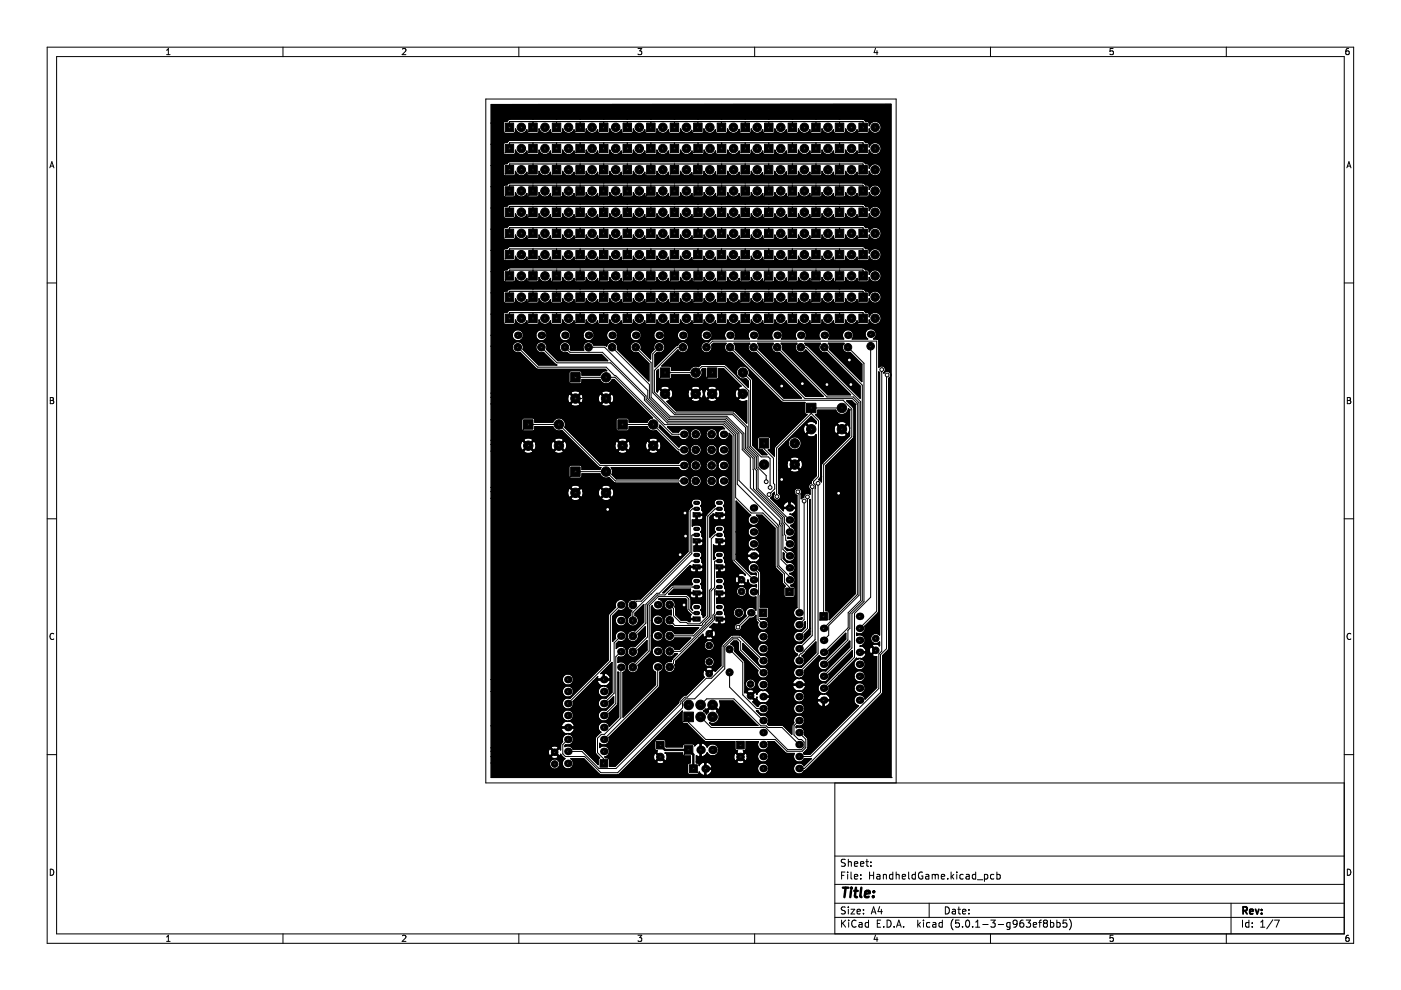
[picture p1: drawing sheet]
<svg xmlns="http://www.w3.org/2000/svg" width="297mm" height="210mm" viewBox="0 0 297 210" stroke-linecap="round" stroke-linejoin="round" font-family="sans-serif">
<g fill="none" stroke="#000" stroke-width=".21">
<path d="M10 10h277v190h-277zM12 12h273v186h-273zM35.3 11.6h.8M35.3 10.7l.4-.4v1.3M60 10v2M85.3 10.4l.5-.1 .3 .4-.8 .9h.8M110 10v2M135.3 10.3h.8l-.5 .5 .4 .1v.6l-.2 .1-.5-.1M160 10v2M185.6 10.2l-.3 1h.8M185.9 10.7v.9M210 10v2"/>
<path d="M236 10.3h-.6l-.1 .6 .6-.1 .1 .7-.2 .1-.5-.1M260 10v2M285.9 10.3l-.3 .1-.2 .2-.1 .7 .3 .3 .4-.1-.1-.7h-.3l-.3 .2M10.6 35.6l.4-1.3 .4 1.3M10.7 35.2h.6M285.6 35.6l.4-1.3 .4 1.3M285.7 35.2h.6M10 60h2M109.8 73.6l4.2 4.3h14.5l1.8 1.7h.2l10.4 10.4h12.5l2.2 2.3v26.5l4.2 4.1M114.8 73.6l3.3 3.3h11.4l7.1 7.2v.7l4.9 4.9h12l2.5 2.4v13.4l3.2 3.3h2.5l3.1 3v8.3l1.5 1.6v1.7l1.1 1.1v1M119.8 73.6l1.1 1.1h6.8l9.3 9.3v.7l4.6 4.6h12.1l2.6 2.7v10.7l8.8 8.9v8.4l2.3 2.2v.7M124.8 73.6h3.4l9.1 9.2v1.7l4.5 4.5h12l2.9 2.8v10.1l8.6 8.6v.7l.3 .3v7.1l1.8 1.8"/>
<path d="M129.8 73.6l7.9 7.9v2.9l4.2 4.2h12.1l3.4 3.4v3.3l1.7 1.8v6.3l6.5 6.6v1l.4 .4v5.1l1.4 1.4M134.8 73.6l3.2 3.3v7.3l4.1 4.1h12l3.6 3.6v3.3l2 1.9 .1 6.5 6.2 6.2v1.1l.3 .4v2l.3 .3v.9l.8 .8M139.8 73.6l-1.4 1.4v8.3l4.6 4.6h12.4l2.7 2.7v4.5l1.9 1.9v2.4l.4 .4v3.9l5.9 6v1.1l1.1 1v1M141 79h6.5l1.3-1.3h4.8l5.2 5.2v11.9l1.9 1.9v2.4l1.7 1.7v1.3M144.8 73.6h-1.1l-5 4.9v4.6l4.5 4.5h12.3l2.9 2.9v4.4l2 2v2.4l.3 .3v4l6.7 6.6M149.8 73.6l1.3-1.3h34.8v57.3l-3.7 3.6M154.8 73.6l11.2 11.3h12.8l1.8 1.8v5.9l-6 6v32.1M157.5 79l1.6 1.6v14l2.3 2.3h1.5l.4 .3v6.2M159.8 73.6l10.9 10.9h10.1l1 1v40.6l-7.2 7.1M164.8 73.6l10.5 10.6h5.6l1.2 1.2v40.8l-6.4 6.4v2.1l-1.1 1.1M169.8 73.6h1.1l11.6 11.6v42.1l-2.7 2.6v3.2l-5.2 5.2M174.8 73.6l8 8.1v45.7l-2.6 2.6v3.2l-.4 .5v2l-5.2 5.1"/>
<path d="M179.8 73.6l3.4 3.4v50.5l-2.6 2.6v7.3l-6 6M184.6 73.4v53.2l-3.4 3.5v9.3l-6.6 6.5M186.9 78.4v59.7l-.6 .6v7.3l-14.4 14.4h-2.5M188.1 79.5l-.1 .3v57.7l-1.3 1.3v8l-16.2 16.1h-1.1M285 60h2M10.7 84.3h.4l.2 .2-.2 .4 .2 .1 .1 .3-.2 .3h-.5zM10.7 84.9h.4M112 90h6.5l8.7 8.7h17.8M122 84.5h1.4M122 80h8.4l12.1 12.1h2.5M132 90h6.5l5.4 5.4h1.1M162 94v1.2l2 1.9v5.4l.3 .2v1l-1.2 1.2"/>
<path d="M172 87.7l1.5 1.5v11.8l-1 1.1v.4l.4 .4-.1 32.7-2.9 3-.5 .3v1.2M172 87.7l-7.3 7.3v10.3M178.5 86.5h-6.5v1.2M285.7 84.3h.4l.2 .2-.2 .4 .2 .1 .1 .3-.2 .3h-.5zM285.7 84.9h.4M10 110h2M122 100h6.5l2 2h14.5M147.7 118.9h-1.1l-6.8 6.9h-.5l-2.4 2.3v4l-2.7 2.8M147.7 113.4h-.9l-.1 .1v3.9l-12.5 12.4v1.8M147.7 107.9h-.9l-.5 .5v8.7l-10.3 10.4h-1l-.8 .8M152.5 107.9h-.9l-1.5 1.6v21.1l-1.7 1.7h-2.5l-.4-.3h-1.3l-1.4-1.5v-1.5l-.8-.8M152.5 118.9h-.9l-.1 .2v5.5l-.7 .7v5.7l-1.2 1.1"/>
<path d="M152.5 113.4h-.9l-.8 .8v10.6l-.4 .4v5.6l-1.5 1.4-.2 .4h-5.6l-1.1-1.1M169.2 104.3v.2l.2 .3v25.1M170.5 106.2v25.2l-1.1 1.1M171.2 105.3v27.9l-1.8 1.8M172.2 103.2v31.5l-2.8 2.8M173.4 102.5v36.1l-4 4M285 110h2M11.4 134.4a.58 .58 0 0 0-.8 .5 .58 .58 0 0 0 .8 .6M131.6 138.2l-1 1.1v9.9l-2.6 2.5M131.6 134.9l-1.4 1.4v10.7l-2.2 2.2M131.6 128.3l-2.2 2.2v9.6l-9 9.1M138.1 125.9h.1"/>
<path d="M147.7 130h-.9l-.7-.8v-2.2l-.6-.5h-5.9l-2 1.9v9.6l-3.4 3.5M147.7 124.5h-5l-1.7 1.6h-1.6l-2.1 2.2v6.8l-3.1 3.1M148.7 132h.1M149.6 132.1v.2l-2.6 2.5h-5M152.5 130h-.4l-.6 .6v.8l-8.7 8.7v.5l-.8 .8M152.5 124.5h-.4l-.6 .6v5l-.4 .3v.8l-6.9 6.9h-2.2M154.7 137.7l2.8 2.8v6.8l2.9 2.9h1.4M159.2 129.9v.3l-2.7 2.8M159.8 120.4l1 1.1-.1 9.9 1.1 1.1M286.4 134.4a.58 .58 0 0 0-.8 .5 .58 .58 0 0 0 .8 .6M131.6 141.5v10.7l-3.5 3.5h-.6l-.8 .8v3.1l1.3 1.3v1M139.4 141.4v4l-11.4 11.4"/>
<path d="M146 152v1.2l3.6 3.6h14.8l2.5 2.5h3.2l.7-.8v-1.8l-1.4-1.4M148.5 149.5l1.3-1.3h5.8l5.7 5.7h1.2l.3 .3h3l3.6 3.7M148.5 152l2.3 2.2h11.5l4.7 4.7h2.9l.6-.5v-1.1l-.6-.5h-.6l-1-1v-1.9l1.1-1.1M154.7 142.5v3.2l7.1 7.1M161.8 142.6l-4.8-4.7v-1.8l-.6-.7h-1l-1.7 1.8v4.6l-6.4 6.4h-1.9l-.7 .6v1.3l-13.7 13.7h-3.6l-3.4-3.4h-4.1l-.6-.6v-1.9l1.1-1.1M161.8 140.1l-5-5h-1.6l-1.9 1.9v4.3l-2.5 2.5h-1.1l-4 4h-.5l-.8 .9v.5l-13.8 13.7h-3.6l-3.6-3.6h-3M10 160h2M177 166v32M190 166v-145h-87v145h182M285 160h2M10.7 184.3a.66 .66 0 0 1 .7 .6 .66 .66 0 0 1-.7 .7zM35.3 198.7l.4-.4v1.3"/>
<path d="M35.3 199.6h.8M60 198v2M85.3 198.4l.5-.1 .3 .4-.8 .9h.8M110 198v2M135.3 198.3h.8l-.5 .5 .4 .1v.6l-.2 .1-.5-.1M160 198v2M177 194.5h108M177 191.5h108M177 187.5h108M177 181.5h108M178.4 195.1v1.5M178.4 185.6h.5"/>
<path d="M178.6 195.7l.7 .9M179.1 184.9h-.7v1.5M179.2 192.4l-.6-.1-.2 .1v.5l.7 .2 .1 .4-.3 .3-.5-.1M179.2 182.3l-.6-.1-.2 .1v.5l.7 .2 .1 .4-.3 .3-.5-.1M179.3 195.1l-.9 .8M179.7 184.9v.1M179.7 185.4v1M179.9 182.2v1.5M179.9 192.3v.1M179.9 192.8v1M179.9 182.8l.2-.1 .3 .1 .1 .9M179.9 195.1v.1"/>
<path d="M179.9 195.6v1M180.4 192.8h.8l-.8 1h.8M180.4 184.9v1.3l.2 .2M181.1 185.9l.8-.2-.1-.2-.4-.1-.3 .2 .1 .7h.6M181.1 183.2l.8-.2-.1-.2-.4-.1-.3 .2 .1 .7h.6M181.5 195.2a.71 .71 0 0 0-1 .5 .71 .71 0 0 0 .7 .9l.3-.2M181.7 193.3l.7-.2v-.2l-.5-.1-.2 .2 .1 .7h.6M182.1 195.7h.6l.1 .9M182.4 183.2l.7-.2v-.2l-.5-.1-.2 .2 .1 .7h.6M182.5 186.2v.2M182.5 185.5v.1M182.8 195.9l-.5 .1-.2 .2 .2 .4 .5-.1"/>
<path d="M183.1 193.6v.2M183.1 192.9v.1M183.6 182.7h.5M183.8 182.2v1.3l.3 .2M184.1 195.7l-.4-.1-.3 .3 .2 .6h.5M184.1 195.1v1.5M184.4 185.6h.8M184.4 184.9v1.5M184.6 183.5v.2M184.6 182.8v.1M184.7 193.8l.5-1.5 .5 1.5M184.9 193.4h.7"/>
<path d="M185.2 184.9v1.5M185.6 198.2l-.3 1h.8M185.9 185.5h.6l.1 .9M185.9 198.7v.9M186 195.8h.5M186.5 192.2l-.4 1.1h1M186.6 185.7l-.5 .1-.2 .2 .2 .4 .5-.1M186.7 195.1h-.7v1.5h.7M186.9 192.8v1M187.3 185.5l.2-.1 .4 .1v.9M187.3 185.4v1M187.4 196.4v.2"/>
<path d="M188.1 195.1a.76 .76 0 0 1 .8 .7 .76 .76 0 0 1-.8 .8zM189.3 185.5l-.4-.1-.3 .3 .1 .6h.6M189.3 184.9v1.5M189.6 196.4v.2M190 185.5l.2-.1 .4 .1v.9M190 184.9v1.5M190.1 196.6l.5-1.5 .5 1.5M190.2 196.2h.7M191.3 185.9l.7-.2-.1-.2-.4-.1-.2 .2 .1 .7h.5M191.6 196.4v.2M192.6 184.9v1.3l.3 .2M194.1 185.5l-.5-.1-.2 .3 .1 .6h.6"/>
<path d="M194.1 184.9v1.5M194.6 195.1v1.5M194.7 196l.4 .6M195.1 195.6l-.5 .6M195.6 185a.7 .7 0 0 0-.9 .6 .7 .7 0 0 0 .9 .7v-.6h-.2M195.8 195.1v.1M195.8 195.6v1M196.3 185.5h.6v.9M196.9 185.7l-.5 .1-.2 .2 .2 .4 .5-.1M197 191.5v3M197.1 195.7l-.4-.1-.3 .3 .2 .6h.5M197.6 185.5l.5-.1 .2 .2"/>
<path d="M197.6 185.4v1M197.8 195.7h.6v.9M198.3 185.6l.2-.2 .4 .1v.9M198.3 185.6v.8M198.4 195.9l-.5 .1-.2 .2 .2 .4 .5-.1M199.6 185.9l.7-.2-.1-.2-.4-.1-.2 .2v.7h.6M199.8 195.7l-.4-.1-.3 .3 .1 .6h.6M199.8 195.1v1.5M200.4 192.3a.76 .76 0 0 1 .9 .7 .76 .76 0 0 1-.9 .8zM200.9 186.2v.2M201.6 184.9v1.5M201.8 185.8l.4 .6"/>
<path d="M201.9 192.9h.6l.1 .9M202.1 194.9a1.72 1.72 0 0 0 0 2.3M202.2 185.4l-.6 .6M202.6 193.1l-.5 .1-.2 .2 .2 .4 .5-.1M202.9 184.9v.1M202.9 185.4v1M203.1 192.8h.5M203.3 192.3v1.3l.3 .2M203.4 195.1h-.8v.7l.2-.1h.5l.1 .2v.5l-.3 .2-.5-.2M204.1 193.3l.7-.2-.1-.2-.4-.1-.2 .2v.7h.6M204.1 196.4v.2M204.2 185.5l-.4-.1-.3 .3 .1 .6h.6"/>
<path d="M204.9 195.2l.2-.1a.8 .8 0 0 1 .5 .7 .8 .8 0 0 1-.5 .8l-.4-.6zM204.9 185.5h.5l.1 .9M205.4 193.6v.2M205.4 192.9v.1M205.5 185.7l-.5 .1-.2 .2 .2 .4 .5-.1M206.2 196.4v.2M206.9 196.6h.8M206.9 195.5l.4-.4v1.5M206.9 185.5l-.5-.1-.3 .3 .2 .6h.6M206.9 184.9v1.5M207.2 186.5h1.2M208.4 196h1.1"/>
<path d="M208.7 185.5l.4-.1 .3 .3-.1 .6h-.6M208.7 185.4v1.5M210 198v2M210.1 195.1h.9l-.5 .6 .4 .1v.6l-.2 .2-.6-.2M210.7 185.5l-.4-.1-.3 .3 .1 .6h.6M211.4 185.5l.4-.1 .3 .3-.2 .6h-.5M211.4 184.9v1.5M211.6 196h1.2M214.1 195.7l-.4-.1-.3 .3 .2 .6h.5M214.1 195.6v1.2l-.2 .3-.4-.1M215.6 195.7l-.2 .3-.5-.1-.1-.2v-.3l.3-.3 .4 .1 .1 .2a1 1 0 0 1-.4 1.2h-.3M216.9 195.1l-.4 .1a1.01 1.01 0 0 0 0 1.4l.5-.2 .1-.5-.3-.2h-.4l-.2 .2"/>
<path d="M217.6 195.1h.9l-.5 .6 .4 .1v.6l-.2 .2-.6-.2M219.1 196.1l.7-.2-.1-.2-.4-.1-.2 .2v.7h.6M220.2 195.6h.6M220.8 195.1l-.4 .2v1.3M221.5 195.7l-.3 .3v.3l.3 .3h.3l.3-.3v-.3l-.3-.3M221.5 195.7l-.3-.3 .3-.3h.3l.3 .3-.3 .3M221.5 195.7h.3M222.7 195.7l.4-.1 .3 .3-.1 .6h-.6M222.7 195.1v1.5M224.1 195.7l.4-.1 .3 .3-.2 .6h-.5M224.1 195.1v1.5M226.1 195.1h-.7v.7l.2-.1h.5l.1 .2-.1 .5-.2 .2-.5-.2"/>
<path d="M226.7 194.9a1.72 1.72 0 0 1 0 2.3M236 198.3h-.6l-.1 .6h.6l.1 .6-.2 .1-.5-.1M260 198v2M261 191.5v6.5M263.4 195.1v1.5M264.8 195.7l-.4-.1-.3 .3 .1 .6h.6M264.8 195.1v1.5M265.5 196.4v.2M265.5 195.7v.1M267.3 196.6h.8M267.3 195.5l.4-.4v1.5M269.9 195l-1.3 1.9"/>
<path d="M270.2 195.1h1l-.6 1.5M285.7 184.3a.66 .66 0 0 1 .7 .6 .66 .66 0 0 1-.7 .7zM285.9 198.3l-.3 .1-.2 .2-.1 .7 .3 .3 .4-.1-.1-.6-.3-.1-.3 .2"/>
</g>
<path d="M263.6 193.1l.7-.1 .1-.2-.1-.4-.7-.1v1.5M263.9 193.1l.5 .7M265 193.3l.7-.2-.1-.2-.4-.1-.2 .2 .1 .7h.5M266.2 192.8l.4 1 .3-1M267.5 193.6v.2M267.5 192.9v.1" fill="none" stroke="#000" stroke-width=".39"/>
<path d="M178.7 188.2h1.2M179.3 188.2l-.3 2M180.4 188.9l-.1 1.3M180.5 188.2v.2M181.1 188.9h.8M181.5 188.2l-.2 1.7v.2l.4 .1M182.6 188.2l-.2 1.7 .3 .3M183.4 189.5l1-.1-.1-.4-.5-.1-.3 .3-.1 .9h.8M185.2 190l-.1 .2M185.3 189v.2" fill="none" stroke="#000" stroke-width=".52"/>
<g fill="none" stroke="#000" stroke-width=".25">
<path d="M104.1 22.2l84.8-.1v142.7h-84.8zM104.1 39.6h2.6M104.1 35.1h2.6M104.1 30.6h2.6M104.1 26.1h2.6M107.6 39h.1M107.6 34.5h.1M107.6 30h.1M107.6 25.5h.1M107.6 30l.5-.2h74.8l.4 .1 .2 .3 .7 .1 .1 .9a1.3 1.3 0 0 1 2-.8 1.3 1.3 0 0 1 0 2.2 1.3 1.3 0 0 1-2-.8v.7l-.4 .3h-1.9l-.3-.3v-.5a1.28 1.28 0 0 1-1.3 .8 1.28 1.28 0 0 1-1.1-1v.7l-.4 .3h-1.9l-.3-.3v-.5a1.28 1.28 0 0 1-1.3 .8 1.28 1.28 0 0 1-1.1-1v.7l-.4 .3h-1.9l-.3-.3v-.5a1.28 1.28 0 0 1-1.3 .8 1.28 1.28 0 0 1-1.1-1v.7l-.4 .3h-1.9l-.3-.3v-.5a1.28 1.28 0 0 1-1.3 .8 1.28 1.28 0 0 1-1.1-1v.7l-.4 .3h-1.9l-.3-.3v-.5a1.28 1.28 0 0 1-1.3 .8 1.28 1.28 0 0 1-1.1-1v.7l-.4 .3h-1.9l-.3-.3v-.5a1.28 1.28 0 0 1-1.3 .8 1.28 1.28 0 0 1-1.1-1v.7l-.4 .3h-1.9l-.3-.3v-.5a1.28 1.28 0 0 1-1.3 .8 1.28 1.28 0 0 1-1.1-1v.7l-.4 .3h-1.9l-.3-.3v-.5a1.28 1.28 0 0 1-1.3 .8 1.28 1.28 0 0 1-1.1-1v.7l-.4 .3h-1.9l-.3-.3v-.5a1.28 1.28 0 0 1-1.3 .8 1.28 1.28 0 0 1-1.1-1v.7l-.4 .3h-1.9l-.3-.3v-.5a1.28 1.28 0 0 1-1.3 .8 1.28 1.28 0 0 1-1.1-1v.7l-.4 .3h-1.9l-.3-.3v-.5a1.28 1.28 0 0 1-1.3 .8 1.28 1.28 0 0 1-1.1-1v.7l-.4 .3h-1.9l-.3-.3v-.5a1.28 1.28 0 0 1-1.3 .8 1.28 1.28 0 0 1-1.1-1v.7l-.4 .3h-1.9l-.3-.3v-.5a1.28 1.28 0 0 1-1.3 .8 1.28 1.28 0 0 1-1.1-1v.7l-.4 .3h-1.9l-.3-.3v-.5a1.28 1.28 0 0 1-1.3 .8 1.28 1.28 0 0 1-1.1-1v.7l-.4 .3h-1.9l-.3-.3v-.5a1.28 1.28 0 0 1-1.3 .8 1.28 1.28 0 0 1-1.1-1v.7l-.3 .3h-2l-.3-.4v-1.8M107.7 34.5h-.1M107.7 25.5l-.2 .2-.7 .1-.1 .3"/>
<path d="M107.7 38.9v.1M107.7 25.4l.4-.1h74.8l.5 .2M107.7 34.4v.1M107.7 29.9v.1M107.7 25.4v.1M107.7 38.9l-.2 .3-.7 .1-.1 .3M107.7 29.9l-.2 .3-.7 .1-.1 .3M108 27l.1-1.2h74.8l.1 1.2M108 31.5l.1-1.2h74.8l.1 1.2M108 36l.1-1.2h74.8l.1 1.2M108 38.8h.1M108 34.3h.1"/>
<path d="M108 29.8h.1M108 25.3h.1M113 25.8v1.2M113 30.3v1.2M113 34.8v1.2M113 39.3v1.2M118 25.8v1.2M118 30.3v1.2M118 34.8v1.2M118 39.3v1.2M123 25.8v1.2M123 30.3v1.2"/>
<path d="M123 34.8v1.2M123 39.3v1.2M123 38.8h-14.9l-.5 .2M123 38.8h.1M123 34.3h-14.9l-.4 .1-.2 .3h-.5l-.3 .4M123 34.3h.1M128 25.8v1.2M128 30.3v1.2M128 34.8v1.2M128 39.3v1.2M133 25.8v1.2M133 30.3v1.2"/>
<path d="M133 34.8v1.2M133 39.3v1.2M138 25.8v1.2M138 30.3v1.2M138 34.8v1.2M138 39.3v1.2M138 38.8h-14.9M138 38.8h.1M138 34.3h-14.9M138 34.3h.1M143 25.8v1.2M143 30.3v1.2"/>
<path d="M143 34.8v1.2M143 39.3v1.2M148 25.8v1.2M148 34.8v1.2M148 30.3v1.2M148 39.3v1.2M153 25.8v1.2M153 30.3v1.2M153 34.8v1.2M153 39.3v1.2M153 38.8h-14.9M153 34.3h-14.9"/>
<path d="M153 38.8h.1M153 34.3h.1M158 25.8v1.2M158 30.3v1.2M158 34.8v1.2M158 39.3v1.2M163 25.8v1.2M163 30.3v1.2M163 39.3v1.2M163 34.8v1.2M168 25.8v1.2M168 30.3v1.2"/>
<path d="M168 34.8v1.2M168 39.3v1.2M168 38.8h-14.9M168 34.3h-14.9M168 38.8h.1M168 34.3h.1M168.1 34.3h14.8l.6 .4 .7 .1 .1 .9a1.3 1.3 0 0 1 2-.8 1.3 1.3 0 0 1 0 2.2 1.3 1.3 0 0 1-2-.8v.7l-.4 .3h-1.9l-.3-.3v-.5a1.28 1.28 0 0 1-1.3 .8 1.28 1.28 0 0 1-1.1-1v.7l-.4 .3h-1.9l-.3-.3v-.5a1.28 1.28 0 0 1-1.3 .8 1.28 1.28 0 0 1-1.1-1v.7l-.4 .3h-1.9l-.3-.3v-.5a1.28 1.28 0 0 1-1.3 .8 1.28 1.28 0 0 1-1.1-1v.7l-.4 .3h-1.9l-.3-.3v-.6a1.28 1.28 0 0 1-1.3 .9 1.28 1.28 0 0 1-1.2-1v.7l-.3 .3h-2l-.2-.3v-.4a1.28 1.28 0 0 1-1.3 .7 1.28 1.28 0 0 1-1.1-1v.7l-.4 .3h-1.9l-.3-.3v-.5a1.28 1.28 0 0 1-1.3 .8 1.28 1.28 0 0 1-1.1-1v.7l-.4 .3h-1.9l-.3-.3v-.6a1.28 1.28 0 0 1-1.3 .9 1.28 1.28 0 0 1-1.2-1v.7l-.3 .3h-2l-.2-.3v-.4a1.28 1.28 0 0 1-1.3 .7 1.28 1.28 0 0 1-1.1-1v.7l-.4 .3h-1.9l-.3-.3v-.5a1.28 1.28 0 0 1-1.3 .8 1.28 1.28 0 0 1-1.1-1v.7l-.4 .3h-1.9l-.3-.3v-.5a1.28 1.28 0 0 1-1.3 .8 1.28 1.28 0 0 1-1.1-1v.7l-.4 .3h-1.9l-.3-.3v-.5a1.28 1.28 0 0 1-1.3 .8 1.28 1.28 0 0 1-1.1-1v.7l-.4 .3h-1.9l-.3-.3v-.5a1.28 1.28 0 0 1-1.3 .8 1.28 1.28 0 0 1-1.1-1v.7l-.4 .3h-1.9l-.3-.3v-.5a1.28 1.28 0 0 1-1.3 .8 1.28 1.28 0 0 1-1.1-1v.7l-.4 .3h-1.9l-.3-.3v-.5a1.28 1.28 0 0 1-1.3 .8 1.28 1.28 0 0 1-1.1-1v.7l-.4 .3h-1.9l-.3-.3v-.5a1.28 1.28 0 0 1-1.3 .8 1.28 1.28 0 0 1-1.1-1v.7l-.3 .3h-2l-.3-.4v-1.8M168.1 38.8h14.8l.5 .2M173 25.8v1.2M173 30.3v1.2M173 34.8v1.2M173 39.3v1.2"/>
<path d="M178 25.8v1.2M178 30.3v1.2M178 34.8v1.2M178 39.3v1.2M183 38.8h.1M183 34.3h.1M183 29.8h.1M183 25.3h.1M183.3 25.4l.2 .3 .7 .1 .1 .9a1.3 1.3 0 0 1 2-.8 1.3 1.3 0 0 1 0 2.2 1.3 1.3 0 0 1-2-.8v.7l-.4 .3h-1.9l-.3-.3v-.5a1.28 1.28 0 0 1-1.3 .8 1.28 1.28 0 0 1-1.1-1v.7l-.4 .3h-1.9l-.3-.3v-.5a1.28 1.28 0 0 1-1.3 .8 1.28 1.28 0 0 1-1.1-1v.7l-.4 .3h-1.9l-.3-.3v-.5a1.28 1.28 0 0 1-1.3 .8 1.28 1.28 0 0 1-1.1-1v.7l-.4 .3h-1.9l-.3-.3v-.5a1.28 1.28 0 0 1-1.3 .8 1.28 1.28 0 0 1-1.1-1v.7l-.4 .3h-1.9l-.3-.3v-.5a1.28 1.28 0 0 1-1.3 .8 1.28 1.28 0 0 1-1.1-1v.7l-.4 .3h-1.9l-.3-.3v-.6a1.28 1.28 0 0 1-1.3 .9 1.28 1.28 0 0 1-1.2-1v.7l-.3 .3h-2l-.2-.3v-.5a1.28 1.28 0 0 1-1.3 .8 1.28 1.28 0 0 1-1.2-1v.7l-.3 .3h-2l-.2-.3v-.4a1.28 1.28 0 0 1-1.3 .7 1.28 1.28 0 0 1-1.1-1v.7l-.4 .3h-1.9l-.3-.3v-.5a1.28 1.28 0 0 1-1.3 .8 1.28 1.28 0 0 1-1.1-1v.7l-.4 .3h-1.9l-.3-.3v-.5a1.28 1.28 0 0 1-1.3 .8 1.28 1.28 0 0 1-1.1-1v.7l-.4 .3h-1.9l-.3-.3v-.5a1.28 1.28 0 0 1-1.3 .8 1.28 1.28 0 0 1-1.1-1v.7l-.4 .3h-1.9l-.3-.3v-.5a1.28 1.28 0 0 1-1.3 .8 1.28 1.28 0 0 1-1.1-1v.7l-.4 .3h-1.9l-.3-.3v-.5a1.28 1.28 0 0 1-1.3 .8 1.28 1.28 0 0 1-1.1-1v.7l-.4 .3h-1.9l-.3-.3v-.5a1.28 1.28 0 0 1-1.3 .8 1.28 1.28 0 0 1-1.1-1v.7l-.4 .3h-1.9l-.3-.3v-.5a1.28 1.28 0 0 1-1.3 .8 1.28 1.28 0 0 1-1.1-1v.7l-.3 .3h-2l-.3-.4v-1.8M183.3 38.9l.2 .3 .7 .1 .1 .9a1.3 1.3 0 0 1 2-.8 1.3 1.3 0 0 1 0 2.2 1.3 1.3 0 0 1-2-.8v.7l-.4 .3h-1.9l-.3-.3v-.5a1.28 1.28 0 0 1-1.3 .8 1.28 1.28 0 0 1-1.1-1v.7l-.4 .3h-1.9l-.3-.3v-.5a1.28 1.28 0 0 1-1.3 .8 1.28 1.28 0 0 1-1.1-1v.7l-.4 .3h-1.9l-.3-.3v-.5a1.28 1.28 0 0 1-1.3 .8 1.28 1.28 0 0 1-1.1-1v.7l-.4 .3h-1.9l-.3-.3v-.5a1.28 1.28 0 0 1-1.3 .8 1.28 1.28 0 0 1-1.1-1v.7l-.4 .3h-1.9l-.3-.3v-.5a1.28 1.28 0 0 1-1.3 .8 1.28 1.28 0 0 1-1.1-1v.7l-.4 .3h-1.9l-.3-.3v-.5a1.28 1.28 0 0 1-1.3 .8 1.28 1.28 0 0 1-1.1-1v.7l-.4 .3h-1.9l-.3-.3v-.5a1.28 1.28 0 0 1-1.3 .8 1.28 1.28 0 0 1-1.1-1v.7l-.4 .3h-1.9l-.3-.3v-.5a1.28 1.28 0 0 1-1.3 .8 1.28 1.28 0 0 1-1.1-1v.7l-.4 .3h-1.9l-.3-.3v-.5a1.28 1.28 0 0 1-1.3 .8 1.28 1.28 0 0 1-1.1-1v.7l-.4 .3h-1.9l-.3-.3v-.5a1.28 1.28 0 0 1-1.3 .8 1.28 1.28 0 0 1-1.1-1v.7l-.4 .3h-1.9l-.3-.3v-.5a1.28 1.28 0 0 1-1.3 .8 1.28 1.28 0 0 1-1.1-1v.7l-.4 .3h-1.9l-.3-.3v-.5a1.28 1.28 0 0 1-1.3 .8 1.28 1.28 0 0 1-1.1-1v.7l-.4 .3h-1.9l-.3-.3v-.5a1.28 1.28 0 0 1-1.3 .8 1.28 1.28 0 0 1-1.1-1v.7l-.4 .3h-1.9l-.3-.3v-.5a1.28 1.28 0 0 1-1.3 .8 1.28 1.28 0 0 1-1.1-1v.7l-.4 .3h-1.9l-.3-.3v-.5a1.28 1.28 0 0 1-1.3 .8 1.28 1.28 0 0 1-1.1-1v.7l-.3 .3h-2l-.3-.4v-1.8M183.3 34.4h.1M183.3 38.9v.1"/>
<path d="M183.3 34.4v.1M183.3 29.9v.1M183.3 25.4v.1M183.3 30h.1M104.1 57.6h2.6M104.1 53.1h2.6M104.1 48.6h2.6M104.1 44.1h2.6M107.6 57h.1M107.6 52.5h.1M107.6 48h.1M107.6 43.5h.1"/>
<path d="M107.6 52.5l-.1 .2-.7 .1-.1 .3M107.6 48l-.1 .2-.7 .1-.1 .3M107.7 57h-.1M107.7 56.9v.1M107.7 52.4v.1M107.7 47.9v.1M107.7 43.4v.1M107.7 52.4h.1M107.7 47.9h.1M107.7 43.4l-.2 .3-.7 .1-.1 .3M108 40.5l.1-1.2h74.8l.1 1.2M108 45l.1-1.2h74.8l.1 1.2"/>
<path d="M108 49.5l.1-1.2h74.8l.1 1.2M108 54l.1-1.2h74.8l.1 1.2M108 58.5l.1-1.2h74.8l.1 1.2M108 56.8h.1M108 52.3h.1M108 47.8h.1M108 43.3h.1M113 43.8v1.2M113 48.3v1.2M113 52.8v1.2M113 57.3v1.2M118 43.8v1.2"/>
<path d="M118 48.3v1.2M118 52.8v1.2M118 57.3v1.2M123 43.8v1.2M123 48.3v1.2M123 52.8v1.2M123 57.3v1.2M123 56.8h-14.9l-.4 .1-.2 .3h-.5l-.3 .4M123 56.8h.1M123 52.3h-14.9l-.5 .2M123 52.3h.1M123 47.8h-14.9l-.5 .2"/>
<path d="M123 47.8h.1M123 43.3h-14.9l-.5 .2M123 43.3h.1M128 43.8v1.2M128 48.3v1.2M128 52.8v1.2M128 57.3v1.2M133 43.8v1.2M133 48.3v1.2M133 52.8v1.2M133 57.3v1.2M138 43.8v1.2"/>
<path d="M138 48.3v1.2M138 52.8v1.2M138 57.3v1.2M138 56.8h-14.9M138 56.8h.1M138 52.3h-14.9M138 52.3h.1M138 47.8h-14.9M138 47.8h.1M138 43.3h-14.9M138 43.3h.1M143 43.8v1.2"/>
<path d="M143 48.3v1.2M143 52.8v1.2M143 57.3v1.2M148 52.8v1.2M148 43.8v1.2M148 48.3v1.2M148 57.3v1.2M153 52.8v1.2M153 43.8v1.2M153 48.3v1.2M153 57.3v1.2M153 56.8h-14.9"/>
<path d="M153 52.3h-14.9M153 56.8h.1M153 47.8h-14.9M153 52.3h.1M153 43.3h-14.9M153 47.8h.1M153 43.3h.1M158 43.8v1.2M158 48.3v1.2M158 52.8v1.2M158 57.3v1.2M163 43.8v1.2"/>
<path d="M163 48.3v1.2M163 52.8v1.2M163 57.3v1.2M168 43.8v1.2M168 48.3v1.2M168 52.8v1.2M168 57.3v1.2M168 56.8h-14.9M168 52.3h-14.9M168 56.8h.1M168 47.8h-14.9M168 52.3h.1"/>
<path d="M168 43.3h-14.9M168 47.8h.1M168 43.3h.1M168.1 43.3h14.8l.4 .1 .2 .3 .7 .1 .1 .9a1.3 1.3 0 0 1 2-.8 1.3 1.3 0 0 1 0 2.2 1.3 1.3 0 0 1-2-.8v.7l-.4 .3h-1.9l-.3-.3v-.5a1.28 1.28 0 0 1-1.3 .8 1.28 1.28 0 0 1-1.1-1v.7l-.4 .3h-1.9l-.3-.3v-.5a1.28 1.28 0 0 1-1.3 .8 1.28 1.28 0 0 1-1.1-1v.7l-.4 .3h-1.9l-.3-.3v-.5a1.28 1.28 0 0 1-1.3 .8 1.28 1.28 0 0 1-1.1-1v.7l-.4 .3h-1.9l-.3-.3v-.5a1.28 1.28 0 0 1-1.3 .8 1.28 1.28 0 0 1-1.1-1v.7l-.4 .3h-1.9l-.3-.3v-.5a1.28 1.28 0 0 1-1.3 .8 1.28 1.28 0 0 1-1.1-1v.7l-.4 .3h-1.9l-.3-.3v-.5a1.28 1.28 0 0 1-1.3 .8 1.28 1.28 0 0 1-1.1-1v.7l-.4 .3h-1.9l-.3-.3v-.5a1.28 1.28 0 0 1-1.3 .8 1.28 1.28 0 0 1-1.1-1v.7l-.4 .3h-1.9l-.3-.3v-.5a1.28 1.28 0 0 1-1.3 .8 1.28 1.28 0 0 1-1.1-1v.7l-.4 .3h-1.9l-.3-.3v-.5a1.28 1.28 0 0 1-1.3 .8 1.28 1.28 0 0 1-1.1-1v.7l-.4 .3h-1.9l-.3-.3v-.5a1.28 1.28 0 0 1-1.3 .8 1.28 1.28 0 0 1-1.1-1v.7l-.4 .3h-1.9l-.3-.3v-.5a1.28 1.28 0 0 1-1.3 .8 1.28 1.28 0 0 1-1.1-1v.7l-.4 .3h-1.9l-.3-.3v-.5a1.28 1.28 0 0 1-1.3 .8 1.28 1.28 0 0 1-1.1-1v.7l-.4 .3h-1.9l-.3-.3v-.5a1.28 1.28 0 0 1-1.3 .8 1.28 1.28 0 0 1-1.1-1v.7l-.4 .3h-1.9l-.3-.3v-.5a1.28 1.28 0 0 1-1.3 .8 1.28 1.28 0 0 1-1.1-1v.7l-.4 .3h-1.9l-.3-.3v-.5a1.28 1.28 0 0 1-1.3 .8 1.28 1.28 0 0 1-1.1-1v.7l-.3 .3h-2l-.3-.4v-1.8M168.1 56.8h14.8l.4 .1 .2 .3 .7 .1 .1 .9a1.3 1.3 0 0 1 2-.8 1.3 1.3 0 0 1 0 2.2 1.3 1.3 0 0 1-2-.8v.7l-.4 .3h-1.9l-.3-.3v-.5a1.28 1.28 0 0 1-1.3 .8 1.28 1.28 0 0 1-1.1-1v.7l-.4 .3h-1.9l-.3-.3v-.5a1.28 1.28 0 0 1-1.3 .8 1.28 1.28 0 0 1-1.1-1v.7l-.4 .3h-1.9l-.3-.3v-.5a1.28 1.28 0 0 1-1.3 .8 1.28 1.28 0 0 1-1.1-1v.7l-.4 .3h-1.9l-.3-.3v-.6a1.28 1.28 0 0 1-1.3 .9 1.28 1.28 0 0 1-1.2-1v.7l-.3 .3h-2l-.2-.3v-.4a1.28 1.28 0 0 1-1.3 .7 1.28 1.28 0 0 1-1.1-1v.7l-.4 .3h-1.9l-.3-.3v-.5a1.28 1.28 0 0 1-1.3 .8 1.28 1.28 0 0 1-1.1-1v.7l-.4 .3h-1.9l-.3-.3v-.5a1.28 1.28 0 0 1-1.3 .8 1.28 1.28 0 0 1-1.1-1v.7l-.4 .3h-1.9l-.3-.3v-.5a1.28 1.28 0 0 1-1.3 .8 1.28 1.28 0 0 1-1.1-1v.7l-.4 .3h-1.9l-.3-.3v-.5a1.28 1.28 0 0 1-1.3 .8 1.28 1.28 0 0 1-1.1-1v.7l-.4 .3h-1.9l-.3-.3v-.5a1.28 1.28 0 0 1-1.3 .8 1.28 1.28 0 0 1-1.1-1v.7l-.4 .3h-1.9l-.3-.3v-.5a1.28 1.28 0 0 1-1.3 .8 1.28 1.28 0 0 1-1.1-1v.7l-.4 .3h-1.9l-.3-.3v-.5a1.28 1.28 0 0 1-1.3 .8 1.28 1.28 0 0 1-1.1-1v.7l-.4 .3h-1.9l-.3-.3v-.5a1.28 1.28 0 0 1-1.3 .8 1.28 1.28 0 0 1-1.1-1v.7l-.4 .3h-1.9l-.3-.3v-.5a1.28 1.28 0 0 1-1.3 .8 1.28 1.28 0 0 1-1.1-1v.7l-.4 .3h-1.9l-.3-.3v-.5a1.28 1.28 0 0 1-1.3 .8 1.28 1.28 0 0 1-1.1-1v.7l-.3 .3h-2l-.3-.4v-1.8M168.1 52.3h14.8l.4 .1M168.1 47.8h14.8l.5 .2M173 43.8v1.2M173 48.3v1.2M173 52.8v1.2M173 57.3v1.2M178 43.8v1.2"/>
<path d="M178 48.3v1.2M178 52.8v1.2M178 57.3v1.2M183 56.8h.1M183 52.3h.1M183 47.8h.1M183 43.3h.1M183.3 47.9h.1M183.3 56.9v.1M183.3 47.9v.1M183.3 57h.1M183.3 52.5h.1"/>
<path d="M183.3 43.5h.1M183.4 52.5l.1 .2 .7 .1 .1 .9a1.3 1.3 0 0 1 2-.8 1.3 1.3 0 0 1 0 2.2 1.3 1.3 0 0 1-2-.8v.7l-.4 .3h-1.9l-.3-.3v-.5a1.28 1.28 0 0 1-1.3 .8 1.28 1.28 0 0 1-1.1-1v.7l-.4 .3h-1.9l-.3-.3v-.5a1.28 1.28 0 0 1-1.3 .8 1.28 1.28 0 0 1-1.1-1v.7l-.4 .3h-1.9l-.3-.3v-.5a1.28 1.28 0 0 1-1.3 .8 1.28 1.28 0 0 1-1.1-1v.7l-.4 .3h-1.9l-.3-.3v-.5a1.28 1.28 0 0 1-1.3 .8 1.28 1.28 0 0 1-1.1-1v.7l-.4 .3h-1.9l-.3-.3v-.5a1.28 1.28 0 0 1-1.3 .8 1.28 1.28 0 0 1-1.1-1v.7l-.4 .3h-1.9l-.3-.3v-.6a1.28 1.28 0 0 1-1.3 .9 1.28 1.28 0 0 1-1.2-1v.7l-.3 .3h-2l-.2-.3v-.5a1.28 1.28 0 0 1-1.3 .8 1.28 1.28 0 0 1-1.2-1v.7l-.3 .3h-2l-.2-.3v-.4a1.28 1.28 0 0 1-1.3 .7 1.28 1.28 0 0 1-1.1-1v.7l-.4 .3h-1.9l-.3-.3v-.5a1.28 1.28 0 0 1-1.3 .8 1.28 1.28 0 0 1-1.1-1v.7l-.4 .3h-1.9l-.3-.3v-.5a1.28 1.28 0 0 1-1.3 .8 1.28 1.28 0 0 1-1.1-1v.7l-.4 .3h-1.9l-.3-.3v-.5a1.28 1.28 0 0 1-1.3 .8 1.28 1.28 0 0 1-1.1-1v.7l-.4 .3h-1.9l-.3-.3v-.5a1.28 1.28 0 0 1-1.3 .8 1.28 1.28 0 0 1-1.1-1v.7l-.4 .3h-1.9l-.3-.3v-.5a1.28 1.28 0 0 1-1.3 .8 1.28 1.28 0 0 1-1.1-1v.7l-.4 .3h-1.9l-.3-.3v-.5a1.28 1.28 0 0 1-1.3 .8 1.28 1.28 0 0 1-1.1-1v.7l-.4 .3h-1.9l-.3-.3v-.5a1.28 1.28 0 0 1-1.3 .8 1.28 1.28 0 0 1-1.1-1v.7l-.3 .3h-2l-.3-.4v-1.8M183.4 48l.1 .2 .7 .1 .1 .9a1.3 1.3 0 0 1 2-.8 1.3 1.3 0 0 1 0 2.2 1.3 1.3 0 0 1-2-.8v.7l-.4 .3h-1.9l-.3-.3v-.5a1.28 1.28 0 0 1-1.3 .8 1.28 1.28 0 0 1-1.1-1v.7l-.4 .3h-1.9l-.3-.3v-.5a1.28 1.28 0 0 1-1.3 .8 1.28 1.28 0 0 1-1.1-1v.7l-.4 .3h-1.9l-.3-.3v-.5a1.28 1.28 0 0 1-1.3 .8 1.28 1.28 0 0 1-1.1-1v.7l-.4 .3h-1.9l-.3-.3v-.5a1.28 1.28 0 0 1-1.3 .8 1.28 1.28 0 0 1-1.1-1v.7l-.4 .3h-1.9l-.3-.3v-.5a1.28 1.28 0 0 1-1.3 .8 1.28 1.28 0 0 1-1.1-1v.7l-.4 .3h-1.9l-.3-.3v-.5a1.28 1.28 0 0 1-1.3 .8 1.28 1.28 0 0 1-1.1-1v.7l-.4 .3h-1.9l-.3-.3v-.5a1.28 1.28 0 0 1-1.3 .8 1.28 1.28 0 0 1-1.1-1v.7l-.4 .3h-1.9l-.3-.3v-.5a1.28 1.28 0 0 1-1.3 .8 1.28 1.28 0 0 1-1.1-1v.7l-.4 .3h-1.9l-.3-.3v-.5a1.28 1.28 0 0 1-1.3 .8 1.28 1.28 0 0 1-1.1-1v.7l-.4 .3h-1.9l-.3-.3v-.5a1.28 1.28 0 0 1-1.3 .8 1.28 1.28 0 0 1-1.1-1v.7l-.4 .3h-1.9l-.3-.3v-.5a1.28 1.28 0 0 1-1.3 .8 1.28 1.28 0 0 1-1.1-1v.7l-.4 .3h-1.9l-.3-.3v-.5a1.28 1.28 0 0 1-1.3 .8 1.28 1.28 0 0 1-1.1-1v.7l-.4 .3h-1.9l-.3-.3v-.5a1.28 1.28 0 0 1-1.3 .8 1.28 1.28 0 0 1-1.1-1v.7l-.4 .3h-1.9l-.3-.3v-.5a1.28 1.28 0 0 1-1.3 .8 1.28 1.28 0 0 1-1.1-1v.7l-.4 .3h-1.9l-.3-.3v-.5a1.28 1.28 0 0 1-1.3 .8 1.28 1.28 0 0 1-1.1-1v.7l-.3 .3h-2l-.3-.4v-1.8M104.1 73.4h4.5M104.1 71.1h4.5M104.1 66.6h2.6M104.1 62.1h2.6M107.6 66h.1M107.6 61.5h.1M107.7 66h-.1M107.7 65.9v.1M107.7 61.4v.1"/>
<path d="M107.7 61.4l-.2 .3-.7 .1-.1 .3M108 63l.1-1.2h74.8l.1 1.2M108 67.5l.1-1.2h74.8l.1 1.2M108 65.8h.1M108 61.3h.1M108.6 71.1a1.2 1.2 0 0 1 1.2-1.2 1.2 1.2 0 0 1 1.2 1.2M108.6 71.1a1.2 1.2 0 0 0 1.2 1.2 1.2 1.2 0 0 0 1.2-1.2M108.6 73.4a1.19 1.19 0 0 1 1.5-.9 1.19 1.19 0 0 1 .8 1.6l3.3 3.3h3.9l-.3-.1-2.6-2.6a1.19 1.19 0 0 1-1.6-.9 1.19 1.19 0 0 1 1.3-1.4 1.19 1.19 0 0 1 1 1.7l2.4 2.4h10.6l-1.4-1.3h-6.6l-.7-.5a1.19 1.19 0 0 1-1.6-.9 1.19 1.19 0 0 1 1.3-1.4 1.19 1.19 0 0 1 1 1.7l.2 .1h2.7a1.19 1.19 0 0 1 .4-1.6 1.19 1.19 0 0 1 1.7 .6h2.3l.4 .2M108.6 73.4a1.18 1.18 0 0 0 1.6 1.3l3.6 3.6h14.5l.3 .3a1.31 1.31 0 0 0-1.4 .9h-3.8v-.6l-.4-.3h-2l-.3 .1-.1 .3v2l.3 .4h2.2l.3-.3v-.6h3.8a1.37 1.37 0 0 0 1.3 .9 1.37 1.37 0 0 0 1.3-.9h.4l8.2 8.1a1.28 1.28 0 0 0-1.2 .9h-3.8v-.6l-.4-.3h-2l-.3 .1-.1 .3v2l.3 .4h2.2l.3-.3v-.6h3.8a1.33 1.33 0 0 0 1.9 .7l4.4 4.5 .4 .1a1.2 1.2 0 0 0 1.8 .6 1.2 1.2 0 0 0 .1-1.9 1.2 1.2 0 0 0-1.9 .3l-4.2-4.2 .2-.5 2.4 2.4h1.6M111 71.1h2.6M113 61.8v1.2M113 66.3v1.2"/>
<path d="M113.6 71.1a1.2 1.2 0 0 1 1.2-1.2 1.2 1.2 0 0 1 1.2 1.2M113.6 71.1a1.2 1.2 0 0 0 1.2 1.2 1.2 1.2 0 0 0 1.2-1.2M116 71.1h2.6M118 61.8v1.2M118 66.3v1.2M118.6 71.1a1.2 1.2 0 0 1 1.2-1.2 1.2 1.2 0 0 1 1.2 1.2M118.6 71.1a1.2 1.2 0 0 0 1.2 1.2 1.2 1.2 0 0 0 1.2-1.2M121 71.1h2.6M123 61.8v1.2M123 66.3v1.2M123 65.8h-14.9l-.4 .1-.2 .3h-.5l-.3 .4M123 65.8h.1"/>
<path d="M123 61.3h-14.9l-.5 .2M123 61.3h.1M123.6 71.1a1.2 1.2 0 0 1 1.2-1.2 1.2 1.2 0 0 1 1.2 1.2M123.6 71.1a1.2 1.2 0 0 0 1.2 1.2 1.2 1.2 0 0 0 1.2-1.2M126 71.1h2.6M128 61.8v1.2M128 66.3v1.2M128.6 71.1a1.2 1.2 0 0 0 1.2 1.2 1.2 1.2 0 0 0 1.2-1.2M128.6 71.1a1.2 1.2 0 0 1 1.2-1.2 1.2 1.2 0 0 1 1.2 1.2M128.6 73.4a1.19 1.19 0 0 1 1.5-.9 1.19 1.19 0 0 1 .8 1.6l6.7 6.7v-3.7l-2.4-2.4a1.19 1.19 0 0 1-1.6-.9 1.19 1.19 0 0 1 1.3-1.4 1.19 1.19 0 0 1 1 1.7l2 2v-1.1l.2-.3M128.6 73.4h.1M131 71.1h2.6"/>
<path d="M133 61.8v1.2M133 66.3v1.2M133.6 71.1a1.2 1.2 0 0 0 1.2 1.2 1.2 1.2 0 0 0 1.2-1.2M133.6 71.1a1.2 1.2 0 0 1 1.2-1.2 1.2 1.2 0 0 1 1.2 1.2M136 71.1h2.6M138 61.8v1.2M138 66.3v1.2M138 65.8h-14.9M138 65.8h.1M138 61.3h-14.9M138 61.3h.1M138.1 74.7l.6-.6a1.19 1.19 0 0 1 .9-1.7 1.19 1.19 0 0 1 1.4 1.4 1.19 1.19 0 0 1-1.7 .9l-.4 .5v2.6l4.4-4.5 .4-.1a1.2 1.2 0 0 1 1.7-.6 1.2 1.2 0 0 1 .2 1.9 1.2 1.2 0 0 1-1.9-.3l-3.4 3.4h1.8l.3 .3v.6h3.8a1.33 1.33 0 0 1 1.9-.7l.7-.5h5l4.9 4.8v-1.3l-.6-.6-.9 .2-.5-.2"/>
<path d="M138.1 74.7h.1M138.6 71.1a1.2 1.2 0 0 0 1.2 1.2 1.2 1.2 0 0 0 1.2-1.2M138.6 71.1a1.2 1.2 0 0 1 1.2-1.2 1.2 1.2 0 0 1 1.2 1.2M141 71.1h2.6M143 61.8v1.2M143 66.3v1.2M143.6 71.1a1.2 1.2 0 0 1 1.2-1.2 1.2 1.2 0 0 1 1.2 1.2M143.6 71.1a1.2 1.2 0 0 0 1.2 1.2 1.2 1.2 0 0 0 1.2-1.2M146 71.1h2.6M148 61.8v1.2M148 66.3v1.2M153 61.8v1.2"/>
<path d="M153 66.3v1.2M153 65.8h-14.9M153 65.8h.1M153 61.3h-14.9M153 61.3h.1M155.6 72.8h3.4a1.18 1.18 0 0 0-.2 1.5 1.18 1.18 0 0 0 1.4 .4l9.7 9.7h-3.7l-10.3-10.3a1.08 1.08 0 0 0-.3-1.3zM156.3 79.8a1.4 1.4 0 0 1 1.1-2.2 1.4 1.4 0 0 1 1.3 2l.9 1v13.8l2 2h1l-1-1h-.7l-.3-.3 .1-2.4 .3-.1 2.3 .1 .1 2.3-.1 .3-.4 .1 1.3 1.3v-1.7l.1-.3 6.8-6.8-.4-.1-.1-.3 .1-2.2h-4.7l-.3-.1M158 66.3v1.2M158 61.8v1.2M158.8 73h.1M160.6 72.8h3.4a1.18 1.18 0 0 0-.2 1.5 1.18 1.18 0 0 0 1.4 .4l9.4 9.4h-3.7l-10-10a1.08 1.08 0 0 0-.3-1.3zM163 61.8v1.2"/>
<path d="M163 66.3v1.2M163.8 73h.1M165.6 72.8h3.4a1.19 1.19 0 0 0 .1 1.8 1.19 1.19 0 0 0 1.7-.4l9.6 9.5h-4.9l-9.6-9.6a1.08 1.08 0 0 0-.3-1.3zM168 61.8v1.2M168 66.3v1.2M168 61.3h-14.9M168 65.8h-14.9M168 65.8h.1M168 61.3h.1M168.1 61.3h14.8l.5 .2M168.1 65.8h14.8l.4 .1M168.8 73h.1"/>
<path d="M170.6 72.8h3.4a1.18 1.18 0 0 0-.2 1.5 1.18 1.18 0 0 0 1.4 .4l7.2 7.2v2.5zM173 61.8v1.2M173 66.3v1.2M173.8 73h.1M175.6 72.8h3.4a1.18 1.18 0 0 0-.2 1.5 1.18 1.18 0 0 0 1.4 .4l2.5 2.5v3.7l-6.8-6.8a1.08 1.08 0 0 0-.3-1.3zM178 61.8v1.2M178 66.3v1.2M178.8 73h.1M183 65.8h.1M183 61.3h.1M183.3 61.4l.2 .3 .7 .1 .1 .9a1.3 1.3 0 0 1 2-.8 1.3 1.3 0 0 1 0 2.2 1.3 1.3 0 0 1-2-.8v.7l-.4 .3h-1.9l-.3-.3v-.5a1.28 1.28 0 0 1-1.3 .8 1.28 1.28 0 0 1-1.1-1v.7l-.4 .3h-1.9l-.3-.3v-.5a1.28 1.28 0 0 1-1.3 .8 1.28 1.28 0 0 1-1.1-1v.7l-.4 .3h-1.9l-.3-.3v-.5a1.28 1.28 0 0 1-1.3 .8 1.28 1.28 0 0 1-1.1-1v.7l-.4 .3h-1.9l-.3-.3v-.5a1.28 1.28 0 0 1-1.3 .8 1.28 1.28 0 0 1-1.1-1v.7l-.4 .3h-1.9l-.3-.3v-.6a1.28 1.28 0 0 1-1.3 .9 1.28 1.28 0 0 1-1.2-1v.7l-.3 .3h-2l-.2-.3v-.4a1.28 1.28 0 0 1-1.3 .7 1.28 1.28 0 0 1-1.1-1v.7l-.4 .3h-1.9l-.3-.3v-.5a1.28 1.28 0 0 1-1.3 .8 1.28 1.28 0 0 1-1.1-1v.7l-.4 .3h-1.9l-.3-.3v-.5a1.28 1.28 0 0 1-1.3 .8 1.28 1.28 0 0 1-1.1-1v.7l-.4 .3h-1.9l-.3-.3v-.5a1.28 1.28 0 0 1-1.3 .8 1.28 1.28 0 0 1-1.1-1v.7l-.4 .3h-1.9l-.3-.3v-.5a1.28 1.28 0 0 1-1.3 .8 1.28 1.28 0 0 1-1.1-1v.7l-.4 .3h-1.9l-.3-.3v-.5a1.28 1.28 0 0 1-1.3 .8 1.28 1.28 0 0 1-1.1-1v.7l-.4 .3h-1.9l-.3-.3v-.5a1.28 1.28 0 0 1-1.3 .8 1.28 1.28 0 0 1-1.1-1v.7l-.4 .3h-1.9l-.3-.3v-.5a1.28 1.28 0 0 1-1.3 .8 1.28 1.28 0 0 1-1.1-1v.7l-.4 .3h-1.9l-.3-.3v-.5a1.28 1.28 0 0 1-1.3 .8 1.28 1.28 0 0 1-1.1-1v.7l-.4 .3h-1.9l-.3-.3v-.5a1.28 1.28 0 0 1-1.3 .8 1.28 1.28 0 0 1-1.1-1v.7l-.3 .3h-2l-.3-.4v-1.8M183.3 65.9v.1"/>
<path d="M183.3 61.4v.1M183.3 66l.2 .2 .7 .1 .1 .9a1.3 1.3 0 0 1 2-.8 1.3 1.3 0 0 1 0 2.2 1.3 1.3 0 0 1-2-.8v.7l-.4 .3h-1.9l-.3-.3v-.5a1.28 1.28 0 0 1-1.3 .8 1.28 1.28 0 0 1-1.1-1v.7l-.4 .3h-1.9l-.3-.3v-.5a1.28 1.28 0 0 1-1.3 .8 1.28 1.28 0 0 1-1.1-1v.7l-.4 .3h-1.9l-.3-.3v-.5a1.28 1.28 0 0 1-1.3 .8 1.28 1.28 0 0 1-1.1-1v.7l-.4 .3h-1.9l-.3-.3v-.5a1.28 1.28 0 0 1-1.3 .8 1.28 1.28 0 0 1-1.1-1v.7l-.4 .3h-1.9l-.3-.3v-.5a1.28 1.28 0 0 1-1.3 .8 1.28 1.28 0 0 1-1.1-1v.7l-.4 .3h-1.9l-.3-.3v-.5a1.28 1.28 0 0 1-1.3 .8 1.28 1.28 0 0 1-1.1-1v.7l-.4 .3h-1.9l-.3-.3v-.5a1.28 1.28 0 0 1-1.3 .8 1.28 1.28 0 0 1-1.1-1v.7l-.4 .3h-1.9l-.3-.3v-.5a1.28 1.28 0 0 1-1.3 .8 1.28 1.28 0 0 1-1.1-1v.7l-.4 .3h-1.9l-.3-.3v-.5a1.28 1.28 0 0 1-1.3 .8 1.28 1.28 0 0 1-1.1-1v.7l-.4 .3h-1.9l-.3-.3v-.5a1.28 1.28 0 0 1-1.3 .8 1.28 1.28 0 0 1-1.1-1v.7l-.4 .3h-1.9l-.3-.3v-.5a1.28 1.28 0 0 1-1.3 .8 1.28 1.28 0 0 1-1.1-1v.7l-.4 .3h-1.9l-.3-.3v-.5a1.28 1.28 0 0 1-1.3 .8 1.28 1.28 0 0 1-1.1-1v.7l-.4 .3h-1.9l-.3-.3v-.5a1.28 1.28 0 0 1-1.3 .8 1.28 1.28 0 0 1-1.1-1v.7l-.4 .3h-1.9l-.3-.3v-.5a1.28 1.28 0 0 1-1.3 .8 1.28 1.28 0 0 1-1.1-1v.7l-.4 .3h-1.9l-.3-.3v-.5a1.28 1.28 0 0 1-1.3 .8 1.28 1.28 0 0 1-1.1-1v.7l-.3 .3h-2l-.3-.4v-1.8M186.3 72.4v5.5a.83 .83 0 0 1 1.3 0 .83 .83 0 0 1-.2 1.2 .79 .79 0 0 1 1.3-.1 .79 .79 0 0 1-.3 1.2v57.3l-.1 .4-1.2 1.1v8l-16.2 16.2M186.3 72.3l-.3-.4h-.8a1.18 1.18 0 0 0 .3-1.8 1.18 1.18 0 0 0-1.8 0 1.18 1.18 0 0 0 .3 1.8h-3.3a1.19 1.19 0 0 0-.1-1.7 1.19 1.19 0 0 0-1.6 0 1.19 1.19 0 0 0-.1 1.7h-3.2a1.19 1.19 0 0 0-.1-1.7 1.19 1.19 0 0 0-1.6 0 1.19 1.19 0 0 0-.1 1.7h-3.2a1.19 1.19 0 0 0-.1-1.7 1.19 1.19 0 0 0-1.6 0 1.19 1.19 0 0 0-.1 1.7h-3.2a1.19 1.19 0 0 0-.1-1.7 1.19 1.19 0 0 0-1.6 0 1.19 1.19 0 0 0-.1 1.7h-3.2a1.19 1.19 0 0 0-.1-1.7 1.19 1.19 0 0 0-1.6 0 1.19 1.19 0 0 0-.1 1.7h-3.2a1.19 1.19 0 0 0-.1-1.7 1.19 1.19 0 0 0-1.6 0 1.19 1.19 0 0 0-.1 1.7h-2.8l-.9 .6a1.19 1.19 0 0 0-1.6 1 1.19 1.19 0 0 0 1.3 1.3 1.19 1.19 0 0 0 1-1.6l.4-.4h2.7a1.18 1.18 0 0 0-.2 1.5 1.18 1.18 0 0 0 1.4 .4l10.5 10.5M186.3 72.3v.1M104.1 95.7h6.9M104.1 94.2h6.3M104.1 93.3h6.9M104.1 89h6.5M104.1 85.7h16.9M104.1 84.2h16.3M104.1 83.3h16.9"/>
<path d="M110.4 94.2l.2-.6 .2-.1 1 1M110.4 94.2v.7l.2 .5 .2 .1 1-1M110.6 89v2l.3 .4h2.2l.3-.3v-.6h3.8a1.33 1.33 0 0 0 1.9 .7l7.7 7.8 .6 .1-.2 .4h-3.8v-.6l-.3-.3h-2.2l-.3 .4 .1 2.3 2.4 .1 .3-.3v-.6h3.8a1.33 1.33 0 0 0 1.9 .7l1.1 1.1 .3 .1h13.4M110.6 89l.1-.3 .3-.1h2l.4 .3v.6h3.8a1.38 1.38 0 0 1 1.8-.8 1.38 1.38 0 0 1 .7 1.9l7.7 7.6h16.5M111 95.7l1-1 1 1M111 93.3l1 1 1-1M111 95.7a1.17 1.17 0 0 0 2 0M111 93.3a1.15 1.15 0 0 1 2 0M111.8 94.5h.4M113 95.7h4.5M113 93.3h4.5M113.2 93.5a1.15 1.15 0 0 1 0 2l-1-1z"/>
<path d="M113.6 94.2h3.3M116.9 94.2l.2-.6 .2-.1 1 1M116.9 94.2v.7l.2 .5 .2 .1 1-1M117.5 95.7l1-1 1 1a1.15 1.15 0 0 1-2 0zM117.6 93.1a1.29 1.29 0 0 1 1.9 .2l-1 1-1-1zM118.3 94.5h.4M119.7 93.5a1.15 1.15 0 0 1 0 2l-1-1zM120.4 84.2v.7l.2 .5 .2 .1 1-1M120.4 84.2l.2-.6 .2-.1 1 1M121 85.7l1-1 1 1M121 85.7a1.17 1.17 0 0 0 2 0M121 83.3l1 1 1-1"/>
<path d="M121 83.3a1.15 1.15 0 0 1 2 0M121.8 84.5h.4M122.5 93.3h8.5M123 85.7h4.5M123 83.3h4.5M123.2 83.5a1.15 1.15 0 0 1 0 2l-1-1zM123.4 94.2h7M123.6 84.2h3.3M124.8 95.7h6.2M126.9 84.2v.7l.2 .5 .2 .1 1-1M126.9 84.2l.2-.6 .2-.1 1 1M127.5 85.7l1-1 1 1a1.15 1.15 0 0 1-2 0z"/>
<path d="M127.6 83.1a1.29 1.29 0 0 1 1.9 .2l-1 1-1-1zM128.3 84.5h.4M129.7 83.5a1.15 1.15 0 0 1 0 2l-1-1zM130.4 94.2v.7l.2 .5 .2 .1 1-1M130.4 94.2l.2-.6 .2-.1 1 1M131 95.7l1-1 1 1M131 93.3l1 1 1-1M131 95.7a1.17 1.17 0 0 0 2 0M131 93.3a1.15 1.15 0 0 1 2 0M131.8 94.5h.4M133 95.7h4.5M133 93.3h4.5"/>
<path d="M133.2 93.5a1.15 1.15 0 0 1 0 2l-1-1zM133.6 94.2h3.3M136.9 94.2v.7l.2 .5 .2 .1 1-1M136.9 94.2l.2-.6 .2-.1 1 1M137.5 95.7l1-1 1 1a1.15 1.15 0 0 1-2 0zM137.6 93.1a1.29 1.29 0 0 1 1.9 .2l-1 1-1-1zM138.3 94.5h.4M139.2 82.3h.8M139.7 93.5a1.15 1.15 0 0 1 0 2l-1-1zM140 82.3l1 1 1-1M140 82.3a1.15 1.15 0 0 1 2 0M140.8 83.5l1.2 1.2"/>
<path d="M140.8 83.5h.4M141 83.7h.1M142 84.7h4.5M142 82.3h4.5M142.2 82.5a1.15 1.15 0 0 1 0 2l-1-1zM142.6 83.2h3.3M143.9 91.6h-1.2l-1.2-1.1h11.7l.4 .4a1.19 1.19 0 0 0-1.4 1.1 1.19 1.19 0 0 0 1.3 1.3 1.19 1.19 0 0 0 1.1-1.4l.6 .5v26.6M143.9 99.1h-14.3a1.28 1.28 0 0 1 .1 1.5l1 .9h13.2M143.9 99.1h.1M143.9 92.5h.1M143.9 98.2a1.2 1.2 0 0 1 1.8-.5 1.2 1.2 0 0 1 0 1.9 1.2 1.2 0 0 1-1.8-.5M143.9 98.2h.1"/>
<path d="M143.9 91.6a1.2 1.2 0 0 1 1.8-.5 1.2 1.2 0 0 1 0 1.9 1.2 1.2 0 0 1-1.8-.5M143.9 91.6h.1M145.9 83.2v.7l.2 .5 .2 .1 1-1M145.9 83.2l.2-.6 .2-.1 1 1M146.1 98.4h.2M146.1 95.1h.2M146.1 91.8h.2M146.3 91.8a1.2 1.2 0 0 0 1.2 1.5 1.2 1.2 0 0 0 1.2-1.5M146.3 95.1a1.2 1.2 0 0 0 1.2 1.5 1.2 1.2 0 0 0 1.2-1.5M146.3 98.4a1.2 1.2 0 0 0 1.2 1.5 1.2 1.2 0 0 0 1.2-1.5M146.3 98.4a1.2 1.2 0 0 1 1.2-.9 1.2 1.2 0 0 1 1.2 .9M146.3 95.1a1.2 1.2 0 0 1 1.2-.9 1.2 1.2 0 0 1 1.2 .9"/>
<path d="M146.3 91.8a1.2 1.2 0 0 1 1.2-.9 1.2 1.2 0 0 1 1.2 .9M146.5 84.7a1.17 1.17 0 0 0 2 0M146.5 84.7l1-1 1 1M146.5 82.3l1 1 1-1M146.5 82.3a1.15 1.15 0 0 1 2 0M147.3 83.5h.4M148.5 84.7h1.5M148.5 82.3h1.5M148.7 82.5a1.15 1.15 0 0 1 0 2l-1-1zM148.7 98.4h1M148.7 95.1h1M148.7 91.8h1"/>
<path d="M149.1 83.2h.3M149.4 83.2l.2-.6 .2-.1 1 1M149.4 83.2v.7l.2 .5 .2 .1 1-1M149.6 80h.1M149.6 80l.1 .3 .3 .1h2.1l.3-.4v-1.8h1l3.7 3.7M149.6 80v-1.8h-.6l-.3 .2a1.38 1.38 0 0 1-.7 1.9 1.38 1.38 0 0 1-1.8-.8h-3.8v.6l-.3 .3h-2.1l-.3-.1-.1-.3v-1.7l-.4 .4v4.2l.2 .2 .2-.5 .2-.1 1 1M150 84.7l1-1 1 1a1.15 1.15 0 0 1-2 0zM150.1 82.1a1.29 1.29 0 0 1 1.9 .2l-1 1-1-1zM150.8 83.5h.4M152.1 98.7h.1M152.1 95.4h.1M152.2 82.5a1.15 1.15 0 0 1 0 2l-1-1z"/>
<path d="M152.6 83.2h3.3M156.1 82.6l.2-.1 1 1-1 1a1.26 1.26 0 0 1-.2-1.9zM157.1 81.9l-.5 .2-.1 .2 1.2 1.2M157.1 81.9h.1M157.5 83.7h.1M157.5 83.3h.1M157.7 83.5l-1.2 1.2a1.27 1.27 0 0 0 1.8 .2v4.8l-2.5-2.5-.3-.1h-12.1l-2-2 .5-.2 .1-.2M161.8 98.5h.1M162 98.3l.2 .2M162 98.7h.1M162 98.3l-.2 .2 .2 .2M162.2 98.5h.1"/>
<path d="M162.2 98.5l-.2 .2M165.1 98.2h1.8M165.1 99.7h2.4M165.1 97.3h2.4M165.7 85.2h.1M166.6 93.7h.5M166.9 98.2l.2-.6 .2-.1 1 1M166.9 98.2v.7l.2 .5 .2 .1 1-1M167.5 99.7l1-1 1 1a1.15 1.15 0 0 1-2 0zM167.6 97.1a1.29 1.29 0 0 1 1.9 .2l-1 1-1-1zM168.3 98.5h.4M168.7 98.5l1-1a1.15 1.15 0 0 1 0 2z"/>
<path d="M169.6 90.7h.8M170.6 90.1l.2-.1 1 1-1 1a1.26 1.26 0 0 1-.2-1.9zM172 91.2h.1M172 91.2l-1 1a1.17 1.17 0 0 0 2 0l.1 .1M172 90.8h.1M172.2 91h.1M172.2 91l-.2 .2M173.1 89.7l-.1 .1a1.17 1.17 0 0 0-2 0l1.2 1.2M173.1 89.7h.1M173.1 89.7v-.3l-1.1-1.1-6.9 6.9v9.4a.79 .79 0 0 1 .3 1.1 .79 .79 0 0 1-1.2 .2 .79 .79 0 0 1 0-1.2v-.3l-.4 .3a.75 .75 0 0 1-.4 .9l2.7 2.7-.1-.3 .1-.2h2.6a1.02 1.02 0 0 1-1 1.3l-.2-.1a1.24 1.24 0 0 1 1.1 1.1 1.24 1.24 0 0 1-1 1.3l.1 .1a1.27 1.27 0 0 1 .8 1.4 1.27 1.27 0 0 1-1.2 1.1l-.3-.1v.3a1.19 1.19 0 0 1 1.5 1.5 1.19 1.19 0 0 1-2.1 .3v.3l.5 .4M173.1 92.3v8.6l-.9 .9-.2 .6a.79 .79 0 0 0-.6 .6 .79 .79 0 0 0 .4 .8v1a.78 .78 0 0 0-1-.2 .78 .78 0 0 0-.4 .9l-.5 .2v-.9a.81 .81 0 0 0-.6-1.3 .81 .81 0 0 0-.8 1.2l.5 .3v23.8M173.1 92.3h.1"/>
<path d="M173.4 87h3.8a1.38 1.38 0 0 0 1.5 .9 1.38 1.38 0 0 0 1.2-1.3l.2 .3v4.1l-.2-.9-.2-.1-1 1 1 1 .2-.1 .2-.6v1.1l-5.9 6v3.8l-.3-.4-.4-.1 .5-.7v-11.8l-.1-.3-1-1 .5-.3zM174 90.7h2.9M174 92.2h3.5M174 89.8h3.5M174.3 98.3h.1M177.1 90.1l.2-.1 1 1-1 1a1.26 1.26 0 0 1-.2-1.9zM177.5 92.2l1-1 1 1a1.15 1.15 0 0 1-2 0zM177.6 89.6a1.29 1.29 0 0 1 1.9 .2l-1 1-1-1zM180.1 86.9h.1M180.9 92.9h.1M181.1 92.6h.1M181.1 86.7h.1"/>
<path d="M181.3 85.7h.1M181.3 85.7v40.2l-5.5 5.5v-1.7l-.2-.2h-.5v-30.8l5.8-5.8M181.3 85.7l-.7-.7h-1.1l1.4 1.4 .2 .3v5.9l-.2 .3M104.1 105.7h16.9M104.1 104.2h16.3M104.1 103.3h16.9M120.4 104.2l.2-.6 .2-.1 1 1M120.4 104.2v.7l.2 .5 .2 .1 1-1M121 105.7a1.17 1.17 0 0 0 2 0M121 105.7l1-1 1 1M121 103.3l1 1 1-1M121 103.3a1.15 1.15 0 0 1 2 0"/>
<path d="M121.8 104.5h.4M123 105.7h4.5M123 103.3h4.5M123.2 103.5a1.15 1.15 0 0 1 0 2l-1-1zM123.6 104.2h3.3M126.9 104.2l.2-.6 .2-.1 1 1M126.9 104.2v.7l.2 .5 .2 .1 1-1M127.5 105.7l1-1 1 1a1.15 1.15 0 0 1-2 0zM127.6 103.1a1.29 1.29 0 0 1 1.9 .2l-1 1-1-1zM128.3 104.5h.4M129.7 103.5a1.15 1.15 0 0 1 0 2l-1-1zM143.9 102.4h.1"/>
<path d="M143.9 101.5a1.2 1.2 0 0 1 1.8-.5 1.2 1.2 0 0 1 0 1.9 1.2 1.2 0 0 1-1.8-.5M143.9 101.5h.1M146 108.1h.1M146.1 101.7h.2M146.3 119.9l-5.8 5.8h.3l1.7-1.7h4.2l.2-.2a.83 .83 0 0 1-.3-.9 .83 .83 0 0 1 .7-.5h.8a.83 .83 0 0 1 .7 .5 .83 .83 0 0 1-.3 .9l.3 .3v.6M146.3 119.9h.1M146.3 101.7a1.2 1.2 0 0 0 1.2 1.5 1.2 1.2 0 0 0 1.2-1.5M146.3 101.7a1.2 1.2 0 0 1 1.2-.9 1.2 1.2 0 0 1 1.2 .9M147.6 109.3h1.3a.57 .57 0 0 1 .2 .6 .57 .57 0 0 1-.5 .3h-.6l-.2-.1v-.8M147.6 114.8h1.3a.57 .57 0 0 1 .2 .6 .57 .57 0 0 1-.5 .4h-.6l-.2-.2v-.8M147.8 109h.1M147.8 114.5v.1"/>
<path d="M148.7 101.7h1M148.8 108.2v-.6l-.3-.3a.83 .83 0 0 0 .3-.9 .83 .83 0 0 0-.7-.6h-.8a.83 .83 0 0 0-.7 .6 .83 .83 0 0 0 .3 .9l-.9 .7-.1 .4v8.5l-10.1 10.1-1.2 .1M148.8 119.2h.1M148.8 113.7h.1M148.8 108.2h.1M148.8 113.7a.54 .54 0 0 1 .1 .9l-1.3-.1v1.1l-.5 .2v1.1a1.39 1.39 0 0 1 1.7 .4 .81 .81 0 0 1-.3 1l.3 .3v.6M148.8 108.2a.54 .54 0 0 1 .1 .8h-1.3v1.1l-.2 .1h-.6v1.3a1.39 1.39 0 0 1 2 .3 .81 .81 0 0 1-.3 1l.3 .3v.6M148.8 119.2a.54 .54 0 0 1 .1 .9h-2.4l-.2-.2M149.7 109.2h.1M150.5 113.9v-4.3l.7-.7 2.6 .1a.54 .54 0 0 0-.2-.8v-.6l-.2-.3a.83 .83 0 0 0 .2-.9 .83 .83 0 0 0-.7-.6h-.8a.83 .83 0 0 0-.7 .6 .83 .83 0 0 0 .3 .9l-2 1.8-.1 .4v20.9l-.5 .5-.1-.5-.2-.1v-.6l-.3-.4a.83 .83 0 0 0 .3-.8 .83 .83 0 0 0-.7-.6h-.8a.83 .83 0 0 0-.7 .6 .83 .83 0 0 0 .3 .8l-.4-.3v-2.2l-.8-.7-4-.1 1.2-1.1h3.5M150.5 113.9l1.2-1.1a.83 .83 0 0 1-.3-.9 .83 .83 0 0 1 .7-.6h.8a.83 .83 0 0 1 .7 .6 .83 .83 0 0 1-.2 .9l.2 .3v.6a.54 .54 0 0 1 .2 .9h-1.4v1l-.2 .2h-.5l-.4-.3v3.1M150.5 113.9h.1"/>
<path d="M150.7 109.4h.4M151.3 118.6l.4-.3a.83 .83 0 0 1-.3-.9 .83 .83 0 0 1 .7-.6h.8a.83 .83 0 0 1 .7 .6 .83 .83 0 0 1-.2 .9l.2 .3v.6a.54 .54 0 0 1 .2 .9h-1.4v1l-.4 .2v1.1a1.39 1.39 0 0 1 1.6 .5 .81 .81 0 0 1-.2 .9l.2 .3v.6a.54 .54 0 0 1 .2 .9h-1.4v1.1l-.4 .1v1.1a1.39 1.39 0 0 1 1.6 .5 .81 .81 0 0 1-.2 .9l.2 .4v.6a.54 .54 0 0 1 .2 .8h-1.4v1.1l-.2 .1h-.5l-.4-.1-.8 .8 .6 .2v.2l-1.7 1.7h-.2l-.2-.6-5.8 5.8-.1 .6a1.2 1.2 0 0 1-.8 1.7 1.2 1.2 0 0 1-1.5-1.2 1.2 1.2 0 0 1 1.5-1.1v-.2M151.3 118.6h.1M152.1 102h.1M152.4 114.8h1.4a.57 .57 0 0 1 .1 .6 .57 .57 0 0 1-.5 .4h-.6l-.1-.2v-.8M152.4 109h.1M152.4 109.3v.8l-.2 .1h-.5a.66 .66 0 0 1-.6-.8M152.7 109.3v.8l.1 .1h.6a.58 .58 0 0 0 .4-.9h-2.5l-.2 .1M152.7 109h.1M152.7 114.5v.1M155.2 119h.1M155.2 119l2.9 2.9-.1 .1a1 1 0 0 0-1.5-.3v.3l1.7 1.7 .2-.1 .2-.6a1.18 1.18 0 0 0 1.8 .9v.6a1.19 1.19 0 0 0-1.8 .9 1.19 1.19 0 0 0 1.7 1.2v2.8a1.19 1.19 0 0 0-1.7-.5 1.19 1.19 0 0 0-.4 1.7l-1.6 1.6a.79 .79 0 0 0-.9 .7 .79 .79 0 0 0 .8 .9 .79 .79 0 0 0 .7-1l1.9-1.7a1.12 1.12 0 0 0 1.2-.7v1.2l.4 .4"/>
<path d="M156.1 117.5h2.3M156.1 112.8h2.5M158.9 109.1l-2.8-2.9v12.4l3.2 3.2M158.9 109.1h.1M158.9 114.5a1.23 1.23 0 0 1 2 .3 1.23 1.23 0 0 1-1 1.8 .95 .95 0 0 1 1.1 1.1h-2.5a1.02 1.02 0 0 1 .9-1.2h.2a1.19 1.19 0 0 1-1-.8 1.19 1.19 0 0 1 .3-1.2zM158.9 109.1l.3 .1a1.18 1.18 0 0 0-.3 1.8 1.18 1.18 0 0 0 1.8 0 1.18 1.18 0 0 0-.3-1.8h1.2l2.7 2.8v8.1l.1 .3 1.5 1.4v1.8l.6 .7-.3 .4v1.6l.2 .3 1.8 .1 .3-.3v-1.9l-.9-.4a1.18 1.18 0 0 0 1-1.2 1.18 1.18 0 0 0-1-1.1l-.2-.2a1.19 1.19 0 0 0 1.2-1.5 1.19 1.19 0 0 0-1.7-.8M159.6 117.7h.1M159.6 118h.1M159.9 117.7h.1M159.9 118h.1M165.1 107.3h.9M166.3 117.4l-.2-.2v1.2l.8 .9"/>
<path d="M166.3 117.4h.1M166.9 116.7a1.2 1.2 0 0 1 1.7 1 1.2 1.2 0 0 1-1.4 1.3 1.2 1.2 0 0 1-.9-1.6M166.9 119.3h.1M166.9 116.7h.1M167.3 106.4v1.2h-1.2l-.1-.3M167.3 106.4h.2M167.3 106.4a1.07 1.07 0 0 0-1.3 .9M167.5 106.4a.95 .95 0 0 1 1.2 1.2h-1.2zM169.9 104.7h.1M172.1 101.8h.1M174 101.1h.1M129.9 131.6h.5"/>
<path d="M129.9 136l.6-.7a1.2 1.2 0 0 1 1-1.6 1.2 1.2 0 0 1 1.3 1.3 1.2 1.2 0 0 1-1.6 1M129.9 136h.1M131.2 129.4l-1.3 1.3v5.3M131.2 139.3l-.2 .1v1.1a1.19 1.19 0 0 1 1.7 .4 1.19 1.19 0 0 1-.6 1.7M131.2 136l-.5 .5v1a1.2 1.2 0 0 1 1.6-.3 1.2 1.2 0 0 1 .4 1.5 1.2 1.2 0 0 1-1.5 .6M131.2 139.3h.1M131.2 136h.1M131.2 129.4h.1M131.2 129.4a1.2 1.2 0 0 0 1.6-1 1.2 1.2 0 0 0-1.3-1.3 1.2 1.2 0 0 0-1 1.6l-1.4 1.5-.2 .3 .1 9.5-8.1 8.1M132.8 128h.2M133 128a1.19 1.19 0 0 0 .9 1.4l-.2 .4v.7a1.19 1.19 0 0 0-.5 1.8 1.19 1.19 0 0 0 1.9 0 1.19 1.19 0 0 0-.5-1.8v-.5l1.9-1.8M133.8 129.5h.1"/>
<path d="M134.6 127.2a1.16 1.16 0 0 0-1.6 .8M134.6 127.1v.1M136.5 128.2h.1M136.5 128.2v3.7l-1.9 1.9a1.19 1.19 0 0 0-1.6 .9 1.19 1.19 0 0 0 1.3 1.4 1.19 1.19 0 0 0 1-1.7l1.5-1.5v2l-2.2 2.2a1.19 1.19 0 0 0-1.6 .9 1.19 1.19 0 0 0 1.3 1.4 1.19 1.19 0 0 0 1-1.7l1.9-1.9v2l-2.6 2.6a1.19 1.19 0 0 0-1.6 .9 1.19 1.19 0 0 0 1.3 1.4 1.19 1.19 0 0 0 1-1.7l2.8-2.8v-9.6l.2-.2a1.19 1.19 0 0 0 2 .7 1.19 1.19 0 0 0-.6-2.1l5.7-.1 .2 .3v2.2l.9 .9a.51 .51 0 0 0 0 .8h1.3v.3h-1.3l-.2 .4-.8-.3h-1.1l-1.2-1.2 .1-1.3-.2-.3a1.2 1.2 0 0 0-.8-1.7 1.2 1.2 0 0 0-1.5 1.2 1.2 1.2 0 0 0 1.5 1.1v1.1a1.19 1.19 0 0 0-1.5 1.2 1.19 1.19 0 0 0 1.6 1l.7 .5h5l-1.2 1.3h-3.8a1.19 1.19 0 0 0-1.9-.5 1.19 1.19 0 0 0 0 1.9 1.19 1.19 0 0 0 1.9-.5h3.3l-2.3 2.4h-1a1.19 1.19 0 0 0-1.9-.5 1.19 1.19 0 0 0 0 1.9 1.19 1.19 0 0 0 1.9-.5h.5l-1.1 1.1M138.1 138.1h.1M138.1 134.8h.1M138.1 131.5h.1M141.8 126h4.5M142.4 139.8h.1M142.5 139.7l-.2 .4M142.5 139.7h.1M145.7 120.5h.6"/>
<path d="M146.4 124.9h.1M146.5 127h.1M146.8 136.7h2.5M147.6 120.3v.8l-.2 .2h-.6a.66 .66 0 0 1-.5-.8M147.6 125.9v.8l-.2 .1h-.6a.66 .66 0 0 1-.5-.8M147.6 120.1h.1M147.6 131.1h.1M147.6 131.4h.1M147.8 125.9v.8l.2 .1h.6a.58 .58 0 0 0 .3-.9h-2.4l-.2 .1M147.8 120.1h.1M147.8 120.3v.8l.2 .2h.6a.58 .58 0 0 0 .3-1h-2.4l-.2 .2M148.2 135.3h1.4"/>
<path d="M148.8 124.7h.1M148.8 124.7a.54 .54 0 0 1 .1 .9h-2.4l-.2-.2 .1-.5M150.2 134.4h.1M150.2 134.4h.3M150.4 134.2h.1M150.4 134.5l.7 .8a.95 .95 0 0 1-1.4 .2l-.1-.2zM150.5 134.4l.8-.8a.95 .95 0 0 1 .2 1.5h-.2zM152.4 125.9h1.4a.57 .57 0 0 1 .1 .5 .57 .57 0 0 1-.5 .4h-.6l-.1-.1v-.8M152.4 131.4h1.4a.57 .57 0 0 1 .1 .6 .57 .57 0 0 1-.5 .3h-.6l-.1-.1v-.8M152.4 120.3h1.4a.57 .57 0 0 1 .1 .6 .57 .57 0 0 1-.5 .4h-.6l-.1-.2v-.8M152.4 125.6h.1M152.7 120.1h.1"/>
<path d="M152.7 131.1h.1M153 136.7h.1M153.4 123.8h3.1M153.5 122.7h2.4M153.6 129.7h1.9M153.9 125.2h2.2M156.1 122.2h.2l.7 .7-.7 .8a.95 .95 0 0 1-.2-1.5zM156.8 134.6l-1.7 .1-2.1 2-.2 .3 .1 4.2-1.3 1.2-.1-.3h-.2l-.9 .9M156.8 134.6l.3 .2 4.2 4.2M156.8 134.6h.1M157.2 123.1l.8 .7a.95 .95 0 0 1-1.5 .3v-.3zM157.2 122.7h.1"/>
<path d="M157.4 135h3.2M157.4 122.9h.1M159.3 121.8h.1M159.9 137.5h.7M160.2 121.5l.2 .4-.5-.1h-.6M160.2 121.5h.1M160.7 132h.1M160.7 139.6l-3.2-3.2v1.3l3.8 3.8M160.7 139.6h.1M160.9 120.9l.4 .6-.1 7.2 1.5 .1 .3 .3-.1 1.9-1.7 .1 .1 .3M160.9 120.9h.1M160.9 120.9a1.32 1.32 0 0 0-1-1.8 .95 .95 0 0 0 1.1-1.1h-2.5a1.02 1.02 0 0 0 .9 1.2l.2-.1a1.23 1.23 0 0 0-1 1.5 1.23 1.23 0 0 0 1.6 .9"/>
<path d="M161.3 126h.1M161.3 131.3a1.2 1.2 0 0 1 1.7 1 1.2 1.2 0 0 1-1.4 1.4 1.2 1.2 0 0 1-.9-1.7M161.3 131.3v.1M161.3 139a1.2 1.2 0 0 1 1.7 .9 1.2 1.2 0 0 1-1.4 1.4 1.2 1.2 0 0 1-.9-1.7M161.3 139h.1M169 128.8a1.19 1.19 0 0 0-.7 1.7 1.19 1.19 0 0 0 1.7 .4l-.1 .5M169 128.8h.1M169.9 136.4a1.2 1.2 0 0 0-1.6 .7 1.2 1.2 0 0 0 .8 1.6l-.1 .2a1.2 1.2 0 0 0-.6 1.8 1.2 1.2 0 0 0 1.8 .2 1.2 1.2 0 0 0-.2-1.8l3-3v2.3l-3.1 3.1M169.9 131.3a1.2 1.2 0 0 0-1.7 1 1.2 1.2 0 0 0 1.4 1.4 1.2 1.2 0 0 0 .9-1.7M169.9 136.4h.1M169.9 133.9a1.2 1.2 0 0 0-1.7 .9 1.2 1.2 0 0 0 1.4 1.4 1.2 1.2 0 0 0 .9-1.7M169.9 131.3v.1"/>
<path d="M169.9 133.9h.1M170.5 134.5l1-.9 .2-.4 .1-27.3v28.7l-1.9 1.8M170.5 132h.1M170.5 132l.2-.2v1.2l-.8 .9M170.5 134.5h.1M171.7 133.3h.1M175.1 139.7a1.2 1.2 0 0 0-1.7 1 1.2 1.2 0 0 0 1.4 1.3 1.2 1.2 0 0 0 .9-1.6l4.5-4.5v1.3l-5.1 5.1M175.1 139.7h.1M175.1 139.7l4.2-4.2v-1.2l-3.6 3.5a1.19 1.19 0 0 1-.5 1.5 1.19 1.19 0 0 1-1.5-.3l-3.2 3.2M181.6 139.6l-5.9 5.9 .1 .4M181.6 139.6h.1M182.1 138.2h.1"/>
<path d="M182.4 138.4v.1M183.4 132.8l2.8-2.9 .1-.3v-50.8l.2 .2v55.7a1.09 1.09 0 0 0-1.6-.1 1.09 1.09 0 0 0 0 1.6 1.09 1.09 0 0 0 1.6-.1l-.1 .8a1 1 0 0 0-1.4-.2l-.1 .2 1 1M183.4 132.8h.1M183.4 132.8a1.19 1.19 0 0 1-.4 1.3 1.19 1.19 0 0 1-1.4 .1v.6a1.23 1.23 0 0 1 1.8 .6 1.23 1.23 0 0 1-1 1.6 .95 .95 0 0 1 1.1 1.2h-1.4v.2h1.4a1.02 1.02 0 0 1-.9 1.3l-.2-.1a1.22 1.22 0 0 1 1.1 1.5 1.22 1.22 0 0 1-1.8 .8 1.22 1.22 0 0 1-.3-1.9l.7-.3-.5-.1M183.5 137.7h.8M184.5 137.2l.2-.1 .8 .8-.8 .7a.95 .95 0 0 1-.2-1.4zM185.7 138.1h.1M185.7 137.7h.1M185.9 137.9l-1 .9 .1 .3 .9 .1v6.6l-2.5 2.4a1.19 1.19 0 0 0-2-.6 1.19 1.19 0 0 0 .6 2l-10.3 10.3h-1.2l-.2-.2M186.3 129.6h.1M188.4 137.6h.1M104.1 159.3h12.2"/>
<path d="M104.1 158.6h12.7M104.1 153.9h14.9M104.1 146.6h15.1M104.1 144.1h15.1M116.4 158.8l.3-.1 .7 .8-.7 .7a.95 .95 0 0 1-.3-1.4zM116.9 158.3a1 1 0 0 1 1.5 .3l-.8 .7-.8-.7zM119.3 157.2a1.32 1.32 0 0 1 1-1.7 .95 .95 0 0 1-1.2-1.1h2.6a1.02 1.02 0 0 1-1 1.2l-.2-.1a1.23 1.23 0 0 1 1.1 1.5 1.23 1.23 0 0 1-1.7 .9M119.3 157.2h.1M119.3 157.2l-.4 .5v1.3l-.1-.2-.3-.1-.7 .8 .7 .7h.3l.1-.3 .9 .9a1.18 1.18 0 0 0-.3 1.8 1.18 1.18 0 0 0 1.8 0 1.18 1.18 0 0 0-.3-1.7h2.8l3.4 3.4h3.9l13.6-13.5-.1 2.2 .1 .3 .9 .1 3.7 3.7 .3 .2 6.2-.1v1.7l.3 .3h.3l-.2 .3 .8 .8 .8-.8-.2-.3h.3l.3-.3v-1.7h2.6a1.18 1.18 0 0 0 1 1.8 1.18 1.18 0 0 0 1-1.8h1.4l2.5 2.5h1.7a1.19 1.19 0 0 0 .5 1.8 1.19 1.19 0 0 0 1.6-.6M119.5 150.9a1.23 1.23 0 0 1 2 .3 1.23 1.23 0 0 1-1 1.8 .95 .95 0 0 1 1.2 1.1h-2.6a1.02 1.02 0 0 1 .9-1.3l.3 .1a1.19 1.19 0 0 1-1-.8 1.19 1.19 0 0 1 .2-1.2zM119.9 157.9l-.1 .4 .1-.1a1.26 1.26 0 0 1 1.6 .7M119.9 157.9h.1"/>
<path d="M120.9 148a1.2 1.2 0 0 0-1.7 1 1.2 1.2 0 0 0 1.4 1.4 1.2 1.2 0 0 0 .9-1.7M120.9 148v.1M121.5 148.7h.1M121.5 158.9h.1M121.5 158.9h1.9l.3 .1M123.7 159h.1M125.8 144.4h.8M126.3 156.3v3.5l.8 .9-.2 .2-.1 1.2-3.1-3.1M126.3 156.3h.1M126.7 144.2h2.6a1.02 1.02 0 0 1-.9 1.3l-.3-.1a1.22 1.22 0 0 1 1.2 1.5 1.22 1.22 0 0 1-1.8 .8 1.22 1.22 0 0 1-.3-1.9l.7-.4a.95 .95 0 0 1-1.2-1.2zM127.2 158.5h-.1M127.9 142.8v1.2h-1.2l-.1-.3 .1-.2-5.2 5.2"/>
<path d="M127.9 144.2h.1M127.9 142.8h.2M128.1 142.8a.95 .95 0 0 1 1.2 1.2h-1.2zM128.1 144.2h.1M128.5 150.6a1.2 1.2 0 0 0-1.7 .9 1.2 1.2 0 0 0 1.4 1.4 1.2 1.2 0 0 0 .9-1.7M128.5 148a1.2 1.2 0 0 0-1.7 1 1.2 1.2 0 0 0 1.4 1.4 1.2 1.2 0 0 0 .9-1.7M128.5 148v.1M128.5 150.6h.1M129.1 156.3h.1M129.1 148.7l1-1v1.3l-1.6 1.6M129.1 148.7h.1M129.1 151.2h.1"/>
<path d="M129.1 156.3a1.2 1.2 0 0 1-.4 1.5 1.2 1.2 0 0 1-1.6-.2v.9M129.7 140.5l-2.3 2.3 .3-.1 .2 .1M129.7 140.5h.1M129.7 140.5v6.3l-1.2 1.3M131.2 142.6l-.2-.1v6.8l-1.9 1.9M131.2 142.6h.1M131.2 142.6v9.4l-2 2a1.19 1.19 0 0 0-1.9-.7 1.19 1.19 0 0 0 .1 2l-1.1 1M132.1 142.6h.1M138.2 157.2h.6M138.7 159.7h.3l.8 .8-.8 .8a1.05 1.05 0 0 1-.3-1.6zM138.8 157.2l.1-.3 .3-.1h1.7l.3 .3 .1 1.3h3.4v-.4l.4-.3h1.8l.3 .1 .1 .3M138.8 157.2v1.7l.3 .3h.3l-.2 .3 1 1"/>
<path d="M139 142.5a1.2 1.2 0 0 1-.5-1.8 1.2 1.2 0 0 1 1.9 0 1.2 1.2 0 0 1-.5 1.8v2.9l-.1 .3-10.7 10.6M139 142.5h.1M139 142.5v2.7l-6.9 6.9v-9.5M141 159.6v.1a1.05 1.05 0 0 1 .3 1.6h-.3l-.8-.8M141.1 159.6h3.6v.4l.3 .3h1.4v1.5h-.4l-.2 .4v1.7l.2 .3h2l.2-.2v-.3l.6 .6 .4 .1 .2-.1v-1.2M141.1 159.6h-.1M142.3 140.1h.1M143.1 141.9h6.5M143.2 140.7h.1M143.4 140.1h5.9M144 148.4h.1M147.3 158.1h.1"/>
<path d="M148.4 158.9h.1M148.4 159.1h.1M148.4 157.6v2.8l-.2 .1-.6-.3v1.6l.5 .1 .1 .4 .6-.6 .4-.1 .2 .1M148.4 157.6h.3M148.4 157.6l-.2-.1-.6 .3-.3 .3M148.7 157.6v2.8a1.09 1.09 0 0 0 1.2-.8l.3 .3 .8 .4M148.7 157.6a1.09 1.09 0 0 1 1.2 .8 1.29 1.29 0 0 1 2.3-.1 1.29 1.29 0 0 1-1 2M148.7 158.9h.1M148.7 159.1h.1M149.6 150.3h.1M149.6 150.3l-.5 .4 .7 .7 .4-.5M149.6 150.3l.3 .1 1.2-1.1 1.1 1.1a1.29 1.29 0 0 0 .3-1.8h2.9l5.2 5.2"/>
<path d="M149.7 141.7a1 1 0 0 1 1.4 .2l-.7 .8-.8-.8zM150.2 142.8l.2 .2M150.2 142.8l-.8-.7a.91 .91 0 0 0-.1 1.5l-3.8 3.8-.6 .1-1 1v.5l-13.5 13.5h-1.2v-1.6l-1-.4a1.2 1.2 0 0 0 .9-1.8 1.2 1.2 0 0 0-1.9-.2M150.2 142.8h.1M150.2 150.9l-.1-.3 1-1 1 1-.1 .3M150.2 150.9h.1M150.4 143h.1M150.5 142.8h.1M150.9 149.4v.1M151.1 149.3h.1M152 150.9a1.4 1.4 0 0 1 .3 1.9 1.4 1.4 0 0 1-1.9 .4l.6 .6h9.6M152 150.9h.1"/>
<path d="M157.9 146.6h.5M157.9 144.8h.2M158 159.7a1.05 1.05 0 0 1 .3 1.6h-.3l-.8-.8zM158.4 146.4a1 1 0 0 1 1.5 .2l-.8 .8-.7-.8zM159.1 147.7h.1M159.1 147.7l.8 .8-.1 .2-.2 .1 1.1 1M160.6 153.8h.1M160.7 150.7h-.3l.9 1M160.7 150.7h.1M160.7 149.8h.1M160.7 149.8l.2-.4 .8-.4a.95 .95 0 0 1-1.2-1.2l-.2 .4-.2 .1-.8-.8 .8-.7h.2l.2 .4a1.03 1.03 0 0 1 1.2-.8 1.22 1.22 0 0 1-1.2-1.5 1.22 1.22 0 0 1 1.8-.8 1.22 1.22 0 0 1 .3 1.9l-.7 .4a.95 .95 0 0 1 1.2 1.2h-1.4v.2h1.4a1.02 1.02 0 0 1-1 1.3h-.2a1.17 1.17 0 0 1 1.1 1.1M160.7 142.2l-4-4-.1-.3v-1.6l-.4-.4h-.6l-.7 .6a1.12 1.12 0 0 1 .8 1.6l2.2 2.2v6.6l.3-.1 .9 .9"/>
<path d="M160.7 142.2h.1M161.3 151.7a1.19 1.19 0 0 1 1.5 .4 1.19 1.19 0 0 1-.1 1.4l.3 .3h3l1.9 1.9v-1.8l.1-.4M161.3 141.5a1.2 1.2 0 0 1 1.7 1 1.2 1.2 0 0 1-1.4 1.3 1.2 1.2 0 0 1-.9-1.6M161.3 151.7h.1M161.3 141.5h.1M161.9 147.6h.1M161.9 147.8h.1M162.9 145.5h5.1M163 150.2a1.21 1.21 0 0 1-1 1.2 1.21 1.21 0 0 1-1.3-.7M163 150.2h5.2M168 153.6h.1M168 145.5l.1-.2h2.6a1.02 1.02 0 0 1-.9 1.3l-.3-.2a1.26 1.26 0 0 1 1.1 1.1 1.26 1.26 0 0 1-.7 1.3"/>
<path d="M168 145.5a1.07 1.07 0 0 0 1.3 .9 1.23 1.23 0 0 0-1.1 1.6 1.23 1.23 0 0 0 1.7 .8M168.1 153.5h-.1M168.3 153.2a1.2 1.2 0 0 1 1-1.6 1.2 1.2 0 0 1 1.3 1.3 1.2 1.2 0 0 1-1.6 1M168.3 153.2h.1M168.3 153.2l-.2 .3M169 153.9l-.2 .4a1.19 1.19 0 0 1 1.4 .1 1.19 1.19 0 0 1 .3 1.4M169 153.9h.1M169.3 145h.1M169.3 145.3h.1M169.5 145h.1M169.5 145.3h.1M169.9 141.5a1.24 1.24 0 0 0-1.7 .9 1.24 1.24 0 0 0 1.1 1.5 .95 .95 0 0 0-1.2 1.1h2.6a1.02 1.02 0 0 0-.9-1.2h-.3a1.18 1.18 0 0 0 1-1.6"/>
<path d="M169.9 141.5h.1M169.9 148.8h3.3M170.4 159.6h.1M170.4 159.6l-.1 .1M170.5 142.2h.1M170.5 155.8l.6 .6M170.5 155.8h.1M171.1 158.9l-.7 .7M171.1 156.4h.1M171.2 158.9h-.1M171.2 156.4l.1 .3v1.8l-.1 .4M171.3 158.6h.1"/>
<path d="M174.5 148.6v1.1a1.07 1.07 0 0 1-1.3-.9M174.8 148.6v1.1a.95 .95 0 0 0 1.1-1.1h-2.5l-.2 .2M175.1 142.3h.1M175.1 142.3a1.2 1.2 0 0 0-1.7 .9 1.2 1.2 0 0 0 1.4 1.4 1.2 1.2 0 0 0 .9-1.7l5-5v1.3l-5.6 5.6M175.1 144.8h.1M175.1 144.8a1.24 1.24 0 0 0-1.7 .9 1.24 1.24 0 0 0 1.1 1.5 .95 .95 0 0 0-1.1 1.1h2.5a1.02 1.02 0 0 0-.9-1.2h-.2a1.17 1.17 0 0 0 1-1.2M175.8 145.9h5.2M177.8 143.4h3.2M187.1 146.9h.1M104.1 161.8h12.4M104.1 160.4h12.7M116.8 160.4l.8-.7 .8 .7a.95 .95 0 0 1-1.5 .3z"/>
<path d="M133.9 161.5h5.3M135.2 160.3h3.4M140 160.7l.8 .8a1.05 1.05 0 0 1-1.6 .3v-.3zM140.2 160.5h.1M147.6 161.5h8.6M149.4 160.3h6.2M149.4 162.9h11.2M149.4 161.7v1.4h1.5a.99 .99 0 0 1-1.2 1.2v-1.2M149.4 161.7h.3M149.7 161.7a1.08 1.08 0 0 1 1.3 .9l-.1 .3h-1.2zM155.6 160.3l.1-.6h.3l.8 .8M155.6 160.3l.1 1h.3l.8-.8"/>
<path d="M156.8 160.5h.4M157 160.7l.8 .8a1.05 1.05 0 0 1-1.6 .3v-.3zM158.4 160.4h2.2M170.5 160.9l1.5-.1-1.5 1.6a1.21 1.21 0 0 0-1.9-.3 1.21 1.21 0 0 0 .2 1.9 1.21 1.21 0 0 0 1.7-.6l.4-.1M170.5 160.9h.1M170.9 163.2v.1M188.9 164.8h.1"/>
<circle cx="149.8" cy="71.1" r="1.2"/>
<circle cx="150.9" cy="95.4" r="1.2"/>
<circle cx="150.9" cy="98.7" r="1.2"/>
<circle cx="150.9" cy="92.1" r="1.2"/>
<circle cx="153.4" cy="98.7" r="1.2"/>
<circle cx="153.4" cy="95.4" r="1.2"/>
<circle cx="168.5" cy="94" r="1.41"/>
<circle cx="150.9" cy="102" r="1.2"/>
<circle cx="153.4" cy="102" r="1.2"/>
<circle cx="159.8" cy="112.8" r="1.2"/>
<circle cx="131.6" cy="131.6" r="1.2"/>
<circle cx="139.4" cy="134.8" r="1.2"/>
<circle cx="139.4" cy="131.5" r="1.2"/>
<circle cx="139.4" cy="138.1" r="1.2"/>
<circle cx="150.4" cy="136.9" r="1.1"/>
<circle cx="156.7" cy="129.9" r="1.2"/>
<circle cx="157.2" cy="125.4" r="1.1"/>
<circle cx="161.8" cy="137.5" r="1.2"/>
<circle cx="161.8" cy="135" r="1.2"/>
<circle cx="120.4" cy="144.1" r="1.2"/>
<circle cx="120.4" cy="146.6" r="1.2"/>
<circle cx="150.4" cy="140.3" r="1.1"/>
<circle cx="159.1" cy="145" r="1.1"/>
<circle cx="169.4" cy="150.2" r="1.2"/>
<circle cx="182.2" cy="143.4" r="1.2"/>
<circle cx="182.2" cy="145.9" r="1.2"/>
<circle cx="117.6" cy="162" r="1.1"/>
<circle cx="161.8" cy="160.4" r="1.2"/>
<circle cx="161.8" cy="162.9" r="1.2"/>
</g>
<g fill="#000" stroke="#000" stroke-width=".21">
<path d="M155.6 72.8h3.4a1.18 1.18 0 0 0-.2 1.5 1.18 1.18 0 0 0 1.4 .4l9.7 9.7h-3.7l-10.3-10.3a1.08 1.08 0 0 0-.3-1.3z" fill-rule="evenodd"/>
<path d="M160.6 72.8h3.4a1.18 1.18 0 0 0-.2 1.5 1.18 1.18 0 0 0 1.4 .4l9.4 9.4h-3.7l-10-10a1.08 1.08 0 0 0-.3-1.3z" fill-rule="evenodd"/>
<path d="M165.6 72.8h3.4a1.19 1.19 0 0 0 .1 1.8 1.19 1.19 0 0 0 1.7-.4l9.6 9.5h-4.9l-9.6-9.6a1.08 1.08 0 0 0-.3-1.3z" fill-rule="evenodd"/>
<path d="M170.6 72.8h3.4a1.18 1.18 0 0 0-.2 1.5 1.18 1.18 0 0 0 1.4 .4l7.2 7.2v2.5z" fill-rule="evenodd"/>
<path d="M175.6 72.8h3.4a1.18 1.18 0 0 0-.2 1.5 1.18 1.18 0 0 0 1.4 .4l2.5 2.5v3.7l-6.8-6.8a1.08 1.08 0 0 0-.3-1.3z" fill-rule="evenodd"/>
<path d="M139.6 78.3v1.7l.1 .3 .3 .1h2.1l.3-.3v-.6h3.8a1.38 1.38 0 0 0 1.8 .8 1.38 1.38 0 0 0 .7-1.9l.3-.2h.6v1.8l.3 .4h2.1l.3-.1 .1-.3v-1.8h1l3.7 3.7-.5 .2-.1 .2 1.2 1.2-1.2 1.2a1.27 1.27 0 0 0 1.8 .2v4.8l-2.6-2.6h-12.3l-2-2 .5-.2 .1-.2h4.5a1.17 1.17 0 0 0 2 0h1.5a1.17 1.17 0 0 0 2 0l-1-1-1 1h-1.5l-1-1-1 1h-4.5l-1.2-1.2h.4l1 1 .2-.1 .2-.6v-.6h3.3l.2 1.2 .2 .1 1-1h.4l1 1 .2-.1 .2-.6v-.6h.3l.2 1.2 .2 .1 1-1h.4l1 1 .2-.1 .2-.6v-.6h3.3v.7l.2 .5 .2 .1 1-1-1-1-.2 .1-.2 .6h-3.3l-.2-.6-.2-.1-1 1h-.4l-1-1-.2 .1-.2 .6h-.3l-.2-.6-.2-.1-1 1h-.4l-1-1-.2 .1-.2 .6h-3.3l-.2-.6-.2-.1-1 1h-.4l-1-1-.2 .1-.2 .5-.2-.2v-.6h.8l1 1 1-1h4.5l1 1 1-1h1.5l1 1 1-1a1.17 1.17 0 0 0-2 0h-1.5a1.17 1.17 0 0 0-2 0h-4.5a1.17 1.17 0 0 0-2 0h-.8v-3.6z" fill-rule="evenodd"/>
<path d="M161.8 98.5l.2-.2 .2 .2-.2 .2z" fill-rule="evenodd"/>
<path d="M173.4 87h3.8a1.38 1.38 0 0 0 1.5 .9 1.38 1.38 0 0 0 1.2-1.3l.2 .3v4.1l-.2-.9-.2-.1-1 1 1 1 .2-.1 .2-.6v1.1l-5.9 6v3.8l-.3-.4-.4-.1 .5-.7v-8.8h3.5a1.17 1.17 0 0 0 2 0l-1-1-1 1h-3.5v-1.5h2.9v.7l.2 .5 .2 .1 1-1-1-1-.2 .1-.2 .6h-2.9v-.9h3.5l1 1 1-1a1.17 1.17 0 0 0-2 0h-3.5v-.8l-1.1-1.1 .5-.3z" fill-rule="evenodd"/>
<path d="M179.5 85h1.1l.7 .7v40.2l-5.5 5.5v-1.7l-.2-.2h-.5v-30.8l5.9-5.9 .1-6.1-.2-.3z" fill-rule="evenodd"/>
<path d="M149.1 150.7l.5-.4 .3 .1 1.2-1.1 1.1 1.1a1.29 1.29 0 0 0 .3-1.8h2.9l5.2 5.2h-9.6l-.6-.6a1.4 1.4 0 0 0 1.9-.4 1.4 1.4 0 0 0-.3-1.9l.1-.3-1-1-1 1 .1 .3-.4 .5z" fill-rule="evenodd"/>
<path d="M104.1 22.2l84.8-.1v142.7h-84.8v-3h12.4v.4a1.1 1.1 0 0 0 1.7 .7 1.1 1.1 0 0 0 0-1.8 1.1 1.1 0 0 0-1.7 .7h-12.4v-1.4h12.7l.1 .3a.95 .95 0 0 0 1.5-.3l-.8-.7-.8 .7h-12.7v-1.1h12.2l.1 .9h.3l.7-.7-.7-.8-.3 .1-.1 .5h-12.2v-.7h12.7l.8 .7 .8-.7-.1-.3a.95 .95 0 0 0-1.5 .3h-12.7v-4.7h14.9l.1 .2h2.6l.1-.2a1.07 1.07 0 0 0-1.3-.9 1.22 1.22 0 0 0 1.1-1.6 1.22 1.22 0 0 0-1.7-.7 1.22 1.22 0 0 0-.4 1.9l.8 .4-.3-.2-.5 .3-.5 .8h-14.9v-7.3h15.1a1.2 1.2 0 0 0 1.7 1.1 1.2 1.2 0 0 0 .3-1.9 1.2 1.2 0 0 0-1.9 .4l-.1 .4h-15.1v-2.5h15.1a1.2 1.2 0 0 0 1.7 1.1 1.2 1.2 0 0 0 .3-2 1.2 1.2 0 0 0-1.9 .4l-.1 .5h-15.1v-38.4h16.9a1.17 1.17 0 0 0 2 0h4.5l.1 .2a1.26 1.26 0 0 0 1.9-.2l-1-1-1 1h-4.5l-1-1-1 1h-16.9v-1.5h16.3v.7l.2 .5 .2 .1 1-1h.4l1 1 .2-.1 .2-.6v-.6h3.3l.2 1.2 .2 .1 1-1h.4l1 1a1.17 1.17 0 0 0 0-2l-1 1h-.4l-1-1-.2 .1-.2 .6h-3.3l-.2-.6-.2-.1-1 1h-.4l-1-1-.2 .1-.2 .6h-16.3v-.9h16.9l1 1 1-1h4.5l1 1 1-1a1.17 1.17 0 0 0-2 0h-4.5l-.1-.2a1.26 1.26 0 0 0-1.9 .2h-16.9v-7.6h6.9l.1 .2a1.26 1.26 0 0 0 1.9-.2h4.5l.1 .2a1.26 1.26 0 0 0 1.9-.2l-1-1-1 1h-4.5l-1-1-1 1h-6.9v-1.5h6.3v.7l.2 .5 .2 .1 1-1h.4l1 1 .2-.1 .2-.6v-.6h3.3l.2 1.2 .2 .1 1-1h.4l1 1a1.17 1.17 0 0 0 0-2l-1 1h-.4l-1-1-.2 .1-.2 .6h-3.3l-.2-.6-.2-.1-1 1h-.4l-1-1-.2 .1-.2 .6h-6.3v-.9h6.9l1 1 1-1h4.5l1 1 1-1a1.17 1.17 0 0 0-2 0h-4.5l-.1-.2a1.26 1.26 0 0 0-1.9 .2h-6.9v-4.3h6.5v2l.1 .3 .3 .1h2.1l.3-.3v-.6h3.8l.1 .3a1.35 1.35 0 0 0 1.8 .4l7.7 7.8 .6 .1-.2 .4h-3.8v-.6l-.3-.3h-2.2l-.3 .4 .1 2.3 2.4 .1 .3-.3v-.6h3.8a1.33 1.33 0 0 0 1.9 .7l1.1 1.1 .3 .1h13.4a1.19 1.19 0 0 0 1.4 .7 1.19 1.19 0 0 0 .8-1.4h.2v.5a1.2 1.2 0 0 0 1.4 1 1.2 1.2 0 0 0 1-1.5h1v.5a1.19 1.19 0 0 0 1.3 1 1.19 1.19 0 0 0 1.1-1.2h.1l.1 .4a1.2 1.2 0 0 0 2 .4 1.2 1.2 0 0 0-.4-1.9 1.2 1.2 0 0 0-1.7 1.1h-.1v-.3a1.2 1.2 0 0 0-1.2-.9 1.2 1.2 0 0 0-1.2 .9h-1l-.2-.4a1.2 1.2 0 0 0-1.2-.5 1.2 1.2 0 0 0-1 .9h-.2v-.2a1.21 1.21 0 0 0-1.1-.7 1.21 1.21 0 0 0-1.1 .7h-13.2l-1-.9a1.28 1.28 0 0 0-.1-1.5h14.3a1.19 1.19 0 0 0 1.4 .7 1.19 1.19 0 0 0 .8-1.4h.2v.5a1.2 1.2 0 0 0 1.4 1 1.2 1.2 0 0 0 1-1.5h1v.5a1.19 1.19 0 0 0 1.3 1 1.19 1.19 0 0 0 1.1-1.2h.1l.1 .4a1.2 1.2 0 0 0 2 .4 1.2 1.2 0 0 0-.4-1.9 1.2 1.2 0 0 0-1.7 1.1h-.1v-.3a1.2 1.2 0 0 0-1.2-.9 1.2 1.2 0 0 0-1.2 .9h-1l-.2-.4a1.2 1.2 0 0 0-1.2-.5 1.2 1.2 0 0 0-1 .9h-.2v-.2a1.21 1.21 0 0 0-1.1-.7 1.21 1.21 0 0 0-1.1 .7h-16.5l-2.6-2.5h6.2l.1 .2a1.26 1.26 0 0 0 1.9-.2h4.5l.1 .2a1.26 1.26 0 0 0 1.9-.2l-1-1-1 1h-4.5l-1-1-1 1h-6.2l-1.4-1.5h7v.7l.2 .5 .2 .1 1-1h.4l1 1 .2-.1 .2-.6v-.6h3.3l.2 1.2 .2 .1 1-1h.4l1 1a1.17 1.17 0 0 0 0-2l-1 1h-.4l-1-1-.2 .1-.2 .6h-3.3l-.2-.6-.2-.1-1 1h-.4l-1-1-.2 .1-.2 .6h-7l-.9-.9h8.5l1 1 1-1h4.5l1 1 1-1a1.17 1.17 0 0 0-2 0h-4.5l-.1-.2a1.26 1.26 0 0 0-1.9 .2h-8.5l-2.8-2.7a1.38 1.38 0 0 0-.7-1.9 1.38 1.38 0 0 0-1.8 .8h-3.8v-.6l-.4-.3h-2l-.3 .1-.1 .3h-6.5v-3.3h16.9a1.17 1.17 0 0 0 2 0h4.5l.1 .2a1.26 1.26 0 0 0 1.9-.2l-1-1-1 1h-4.5l-1-1-1 1h-16.9v-1.5h16.3v.7l.2 .5 .2 .1 1-1h.4l1 1 .2-.1 .2-.6v-.6h3.3l.2 1.2 .2 .1 1-1h.4l1 1a1.17 1.17 0 0 0 0-2l-1 1h-.4l-1-1-.2 .1-.2 .6h-3.3l-.2-.6-.2-.1-1 1h-.4l-1-1-.2 .1-.2 .6h-16.3v-.9h16.9l1 1 1-1h4.5l1 1 1-1a1.17 1.17 0 0 0-2 0h-4.5l-.1-.2a1.26 1.26 0 0 0-1.9 .2h-16.9v-9.9h4.5v.5a1.18 1.18 0 0 0 1.6 .8l3.6 3.6h14.5l.3 .3a1.31 1.31 0 0 0-1.4 .9h-3.8v-.6l-.3-.3h-2.2l-.3 .4v2l.1 .3 .3 .1h2l.4-.3v-.6h3.8l.1 .3a1.38 1.38 0 0 0 1.4 .6 1.38 1.38 0 0 0 1.1-.9h.4l8.2 8.1a1.28 1.28 0 0 0-1.2 .9h-3.8v-.6l-.3-.3h-2.2l-.3 .4v2l.1 .3 .3 .1h2l.4-.3v-.6h3.8l.1 .3a1.35 1.35 0 0 0 1.8 .4l5 5a1.19 1.19 0 0 0 1.4 .2 1.19 1.19 0 0 0 .6-1.3h.2v.5a1.2 1.2 0 0 0 1.4 1 1.2 1.2 0 0 0 1-1.5h1v.5a1.19 1.19 0 0 0 1.3 1 1.19 1.19 0 0 0 1.1-1.2h.1l.1 .4a1.2 1.2 0 0 0 2 .4 1.2 1.2 0 0 0-.4-1.9 1.2 1.2 0 0 0-1.7 1.1h-.1v-.3a1.2 1.2 0 0 0-1.2-.9 1.2 1.2 0 0 0-1.2 .9h-1l-.2-.4a1.2 1.2 0 0 0-1.2-.5 1.2 1.2 0 0 0-1 .9h-.2v-.2a1.2 1.2 0 0 0-1.1-.7 1.2 1.2 0 0 0-1.1 .6l-4.2-4.2 .2-.5 2.4 2.4h1.6a1.19 1.19 0 0 0 1.4 .7 1.19 1.19 0 0 0 .8-1.4h.2v.5a1.2 1.2 0 0 0 1.4 1 1.2 1.2 0 0 0 1-1.5h1v.5a1.2 1.2 0 0 0 1.8 .8 1.2 1.2 0 0 0 0-2 1.2 1.2 0 0 0-1.8 .7h-1l-.2-.4a1.2 1.2 0 0 0-1.2-.5 1.2 1.2 0 0 0-1 .9h-.2v-.2a1.21 1.21 0 0 0-1.1-.7 1.21 1.21 0 0 0-1.1 .7h-1.2l-1.2-1.1h11.7l.4 .4a1.19 1.19 0 0 0-1.4 1.1 1.19 1.19 0 0 0 1.3 1.3 1.19 1.19 0 0 0 1.1-1.4l.6 .5-.1 26.4 .2 .3 2.8 2.8-.1 .1a1 1 0 0 0-1.5-.3v.3l1.7 1.7 .2-.1 .2-.6 .1 .4a1.2 1.2 0 0 0 1.7 .5v.6l-.2-.1a1.2 1.2 0 0 0-1.6 1.1 1.2 1.2 0 0 0 1.7 1.1v2.8l-.3-.3a1.19 1.19 0 0 0-1.6-.1 1.19 1.19 0 0 0-.2 1.6l-1.6 1.6h-.3a.8 .8 0 0 0-.6 .9 .8 .8 0 0 0 .9 .7 .8 .8 0 0 0 .6-1l1.9-1.7a1.12 1.12 0 0 0 1.2-.7v1.2l.4 .4a1.2 1.2 0 0 0 .9 1.7 1.2 1.2 0 0 0 1.4-1.4 1.2 1.2 0 0 0-1.7-.9l-.1-.3 1.7-.1 .1-1.9-.3-.3-1.5-.1 .1-7.2-.4-.6a1.32 1.32 0 0 0-1-1.8 .95 .95 0 0 0 1.1-1.1h-2.5l-.1 .2a1.07 1.07 0 0 0 1.2 .9 1.24 1.24 0 0 0-1 1.6 1.24 1.24 0 0 0 1.6 .8l.2 .4-.5-.1h-.6l-3.2-3.2v-1.1h2.3l.1 .2h2.5a1.02 1.02 0 0 0-.9-1.2h-.2a1.19 1.19 0 0 0 .9-1.8 1.19 1.19 0 0 0-2 0 1.19 1.19 0 0 0 .8 1.8l-.7 .2-.5 .8h-2.3v-4.7h2.5a1.2 1.2 0 0 0 1.6 1.1 1.2 1.2 0 0 0 .4-2 1.2 1.2 0 0 0-1.9 .4l-.1 .5h-2.5v-6.6l3.1 3-.3 .2a1.19 1.19 0 0 0 .1 1.7 1.19 1.19 0 0 0 1.7-.2 1.19 1.19 0 0 0-.3-1.7h1.2l2.7 2.8v8.1l.1 .3 1.5 1.4v1.8l.6 .7-.3 .4v1.6l.2 .3 1.8 .1 .3-.3v-1.9l-.9-.4a1.18 1.18 0 0 0 1-1.2 1.18 1.18 0 0 0-1-1.1l-.2-.2h.1a1.2 1.2 0 0 0 1.1-1.5 1.2 1.2 0 0 0-1.7-.8l-.8-.9v-1.2l.2 .2a1.2 1.2 0 0 0 .9 1.7 1.2 1.2 0 0 0 1.4-1.4 1.2 1.2 0 0 0-1.7-1l-.5-.4v-.3a1.19 1.19 0 0 0 2.1-.3 1.19 1.19 0 0 0-1.5-1.5v-.3l.3 .1a1.27 1.27 0 0 0 1.2-1.1 1.27 1.27 0 0 0-.8-1.4l-.1-.1a1.23 1.23 0 0 0 1-1.3 1.23 1.23 0 0 0-1.1-1.1 .95 .95 0 0 0 1.2-1.2h-2.6l-.1 .2 .1 .3-1-1h.9l.1 .3h1.2v-1.2h.2v1.2h1.2l.1-.3a1.17 1.17 0 0 0-1.5-.9 1.07 1.07 0 0 0-1.3 .9h-.9l-1.7-1.7a.75 .75 0 0 0 .4-.9l.4-.3v.3a.79 .79 0 0 0 0 1.2 .79 .79 0 0 0 1.2-.2 .79 .79 0 0 0-.3-1.1v-4.9h2.4a1.17 1.17 0 0 0 2 0l-1-1-1 1h-2.4v-1.5h1.8v.7l.2 .5 .2 .1 1-1h.4l1 1 .2-.1a1.26 1.26 0 0 0-.2-1.9l-1 1h-.4l-1-1-.2 .1-.2 .6h-1.8v-.9h2.4l1 1 1-1a1.17 1.17 0 0 0-2 0h-2.4v-2.1l1.5-1.5h.5a1.41 1.41 0 0 0 1.7 1.7 1.41 1.41 0 0 0 .9-2.2 1.41 1.41 0 0 0-2.4 0l-.2 .5h-.5l3-3h.8v.7l.2 .5 .2 .1 1-1-1-1-.2 .1-.2 .6h-.8l2.4-2.4 1.1 1.1-.1 .4-.1-.2a1.26 1.26 0 0 0-1.9 .2l1.2 1.2-1.2 1.2a1.17 1.17 0 0 0 2 0l.1 .1v8.6l-.9 .9-.2 .6a.79 .79 0 0 0-.6 .6 .79 .79 0 0 0 .4 .8v1l-.2-.1a.79 .79 0 0 0-.8 0 .79 .79 0 0 0-.4 .8l-.5 .2v-.9a.8 .8 0 0 0-.1-1.1 .8 .8 0 0 0-1.2 .1 .8 .8 0 0 0 .1 1.1l.3 .1v23.8a1.19 1.19 0 0 0-.7 1.7 1.19 1.19 0 0 0 1.7 .4l-.1 .5a1.2 1.2 0 0 0-1.7 .9 1.2 1.2 0 0 0 1.4 1.4 1.2 1.2 0 0 0 .9-1.7l.2-.2v1.2l-.8 .9a1.2 1.2 0 0 0-1.7 .9 1.2 1.2 0 0 0 1.4 1.4 1.2 1.2 0 0 0 .9-1.7l1-.9 .2-.4 .1-27.3v28.7l-1.9 1.8a1.2 1.2 0 0 0-1.6 .7 1.2 1.2 0 0 0 .8 1.6l-.1 .2a1.2 1.2 0 0 0-.6 1.8 1.2 1.2 0 0 0 1.8 .2 1.2 1.2 0 0 0-.2-1.8l3-3v2.3l-3.1 3.1a1.24 1.24 0 0 0-1.7 .9 1.24 1.24 0 0 0 1.1 1.5 .95 .95 0 0 0-1.2 1.1h2.6l.1-.2a1.07 1.07 0 0 0-1.3-.9l.4-.2a1.2 1.2 0 0 0 .6-1.5l3.2-3.2 .1 .2a1.2 1.2 0 0 0 1.5 .1 1.2 1.2 0 0 0 .4-1.5l3.6-3.5v1.2l-4.2 4.2a1.22 1.22 0 0 0-1.6 1.1 1.22 1.22 0 0 0 1.4 1.3 1.22 1.22 0 0 0 .9-1.8l4.4-4.4v1.3l-5.1 5.1a1.2 1.2 0 0 0-1.7 .9 1.2 1.2 0 0 0 1.4 1.4 1.2 1.2 0 0 0 .9-1.7l5-5v1.3l-5.6 5.6a1.24 1.24 0 0 0-1.7 .9 1.24 1.24 0 0 0 1.1 1.5 .95 .95 0 0 0-1.1 1.1h2.5l.1-.2a1.07 1.07 0 0 0-1.2-.9l.7-.4 .3-.9h5.2a1.2 1.2 0 0 0 1.7 1.1 1.2 1.2 0 0 0 .4-1.9 1.2 1.2 0 0 0-2 .4l-.1 .4h-5.2l-.1-.4 2.1-2.1h3.2l.1 .4a1.2 1.2 0 0 0 2 .4 1.2 1.2 0 0 0-.4-1.9 1.2 1.2 0 0 0-1.7 1.1h-3.2l3.8-3.8 .5 .1a1.19 1.19 0 0 0-.9 1.8 1.19 1.19 0 0 0 2.1 0 1.19 1.19 0 0 0-.9-1.8h.2a1.02 1.02 0 0 0 .9-1.3l-1.4 .1v-.3h1.4l.1-.2-.1-.3h.8l.2 .9h.2l.8-.7-.8-.8-.2 .1-.2 .5h-.8a.99 .99 0 0 0-1.1-.7 1.23 1.23 0 0 0 1-1.6 1.23 1.23 0 0 0-1.8-.6v-.6l.2 .1a1.2 1.2 0 0 0 1.3-.2 1.2 1.2 0 0 0 .3-1.3l2.8-2.9 .1-.3v-50.8l.2 .2v55.7l-.2-.2a1.1 1.1 0 0 0-1.5 .2 1.1 1.1 0 0 0 .2 1.5 1.1 1.1 0 0 0 1.5-.1l-.1 .8a1 1 0 0 0-1.4-.2l-.1 .2 1 1-1 .9 .1 .3 .9 .1v6.6l-2.5 2.4a1.19 1.19 0 0 0-2-.6 1.19 1.19 0 0 0 .6 2l-10.3 10.3h-1.2l-.2-.2 .9-.8 .1-.4v-1.9l-.8-.8a1.19 1.19 0 0 0-.3-1.4 1.19 1.19 0 0 0-1.4-.1l.2-.4a1.2 1.2 0 0 0 1.6-1 1.2 1.2 0 0 0-1.3-1.3 1.2 1.2 0 0 0-1 1.6l-.4 .7v1.8l-1.9-1.9h-3l-.3-.3a1.19 1.19 0 0 0 .1-1.4 1.19 1.19 0 0 0-1.5-.4l-.9-1h.3a1.21 1.21 0 0 0 1.3 .7 1.21 1.21 0 0 0 1-1.2h5.2l.1 .5a1.2 1.2 0 0 0 2 .4 1.2 1.2 0 0 0-.4-2 1.2 1.2 0 0 0-1.7 1.1h-5.2l-.4-.8-.7-.4a.95 .95 0 0 0 1.2-1.2h-1.4v-.2h1.4l.1-.2a1.07 1.07 0 0 0-1.3-1l.7-.4 .3-.5h5.1a1.07 1.07 0 0 0 1.3 .9 1.24 1.24 0 0 0-1.1 1.6 1.24 1.24 0 0 0 1.7 .8h3.3l.6 .8 .5 .3 .2-.2v-1.1h.3v1.1a.95 .95 0 0 0 1.1-1.1h-2.5l-.2 .2h-3.3l.4-.2a1.27 1.27 0 0 0-.8-2.2 .95 .95 0 0 0 1.2-1.1h-2.6l-.1 .2h-5.1l.1-.3a1.23 1.23 0 0 0-1.2-1.2 1.23 1.23 0 0 0-1.2 1.2 1.23 1.23 0 0 0 1.1 1.2 1.03 1.03 0 0 0-1.2 .8l-.2-.4h-.2l-.8 .7 .8 .8 .2-.1 .2-.4a1.02 1.02 0 0 0 .9 1.3h.3a1.15 1.15 0 0 0-1 .7l-1.1-1 .2-.1 .1-.2-1.7-1.7-.3 .1v-.3h.5l.7 .8 .8-.8-.1-.2a.95 .95 0 0 0-1.4 .2h-.5v-1.8h.2v.4a1.1 1.1 0 0 0 1.6 .8 1.1 1.1 0 0 0 0-1.9 1.1 1.1 0 0 0-1.6 .7h-.2v-4.5l-2.2-2.2a1.11 1.11 0 0 0-.8-1.6l.7-.6h.6l.4 .4v1.6l.1 .3 4 4a1.2 1.2 0 0 0 .9 1.6 1.2 1.2 0 0 0 1.4-1.3 1.2 1.2 0 0 0-1.7-1l-3.8-3.8v-1.3l3.2 3.2a1.2 1.2 0 0 0 .9 1.7 1.2 1.2 0 0 0 1.4-1.4 1.2 1.2 0 0 0-1.7-.9l-1.4-1.5h.7a1.2 1.2 0 0 0 1.7 1.2 1.2 1.2 0 0 0 .3-2 1.2 1.2 0 0 0-1.9 .4l-.1 .4h-.7l-2.5-2.5h3.2a1.2 1.2 0 0 0 1.7 1.1 1.2 1.2 0 0 0 .3-2 1.2 1.2 0 0 0-1.9 .4l-.1 .5h-3.2l-.6-.4-1.7 .1-2.2 2.2v4.3l-1.3 1.2-.1-.3h-.2l-.9 .9-1-.9h-.2a1.03 1.03 0 0 0 .1 1.5l-3.8 3.8-.6 .1-1 1v.5l-13.5 13.5h-1.2v-1.6l-1-.4 .3-.1a1.2 1.2 0 0 0 .5-1.8 1.2 1.2 0 0 0-1.9-.1l.1-.9a1.2 1.2 0 0 0 1.5 .2 1.2 1.2 0 0 0 .4-1.5l10.7-10.6 .1-.3v-2.9a1.2 1.2 0 0 0 .5-1.8 1.2 1.2 0 0 0-1.9 0 1.2 1.2 0 0 0 .5 1.8v2.7l-6.9 6.9v-9.5a1.19 1.19 0 0 0 .6-1.7 1.19 1.19 0 0 0-1.7-.4v-1.1l.2-.1a1.2 1.2 0 0 0 1.5-.6 1.2 1.2 0 0 0-.4-1.5 1.2 1.2 0 0 0-1.6 .3v-1l.5-.5a1.2 1.2 0 0 0 1.6-1 1.2 1.2 0 0 0-1.3-1.3 1.2 1.2 0 0 0-1 1.6l-.6 .7v-4.4h.5l.1 .4a1.2 1.2 0 0 0 2 .4 1.2 1.2 0 0 0-.4-1.9 1.2 1.2 0 0 0-1.7 1.1h-.5v-.9l1.3-1.3a1.19 1.19 0 0 0 1.6-1.4h.2l.2 .9 .7 .5-.2 .4v.7a1.19 1.19 0 0 0-.5 1.8 1.19 1.19 0 0 0 1.9 0 1.19 1.19 0 0 0-.5-1.8v-.5l1.9-1.8v3.7l-1.9 1.9-.2-.1a1.2 1.2 0 0 0-1.4 1.1 1.2 1.2 0 0 0 1.4 1.2 1.2 1.2 0 0 0 .9-1.6l1.5-1.5v2l-2.2 2.2-.2-.1a1.2 1.2 0 0 0-1.4 1.1 1.2 1.2 0 0 0 1.4 1.2 1.2 1.2 0 0 0 .9-1.6l1.9-1.9v2l-2.6 2.6-.2-.1a1.2 1.2 0 0 0-1.4 1.1 1.2 1.2 0 0 0 1.4 1.2 1.2 1.2 0 0 0 .9-1.6l2.8-2.9h.1l.1 .5a1.2 1.2 0 0 0 2 .4 1.2 1.2 0 0 0-.4-2 1.2 1.2 0 0 0-1.7 1.1h-.1v-3.3h.1a1.2 1.2 0 0 0 1.7 1.1 1.2 1.2 0 0 0 .4-1.9 1.2 1.2 0 0 0-2 .3l-.1 .5h-.1v-3.3h.1a1.2 1.2 0 0 0 1.7 1.1 1.2 1.2 0 0 0 .4-1.9 1.2 1.2 0 0 0-2 .3l-.1 .5h-.1v-2.9l.2-.2a1.19 1.19 0 0 0 2 .7 1.19 1.19 0 0 0-.6-2.1l5.7-.1 .2 .3v2.2l.9 .9-.2 .7 .2 .1h1.3v.3h-1.3l-.2 .4-.8-.3h-1.1l-1.2-1.2 .1-1.3-.2-.3a1.2 1.2 0 0 0-.8-1.7 1.2 1.2 0 0 0-1.5 1.2 1.2 1.2 0 0 0 1.5 1.1v1.1l-.1-.1a1.2 1.2 0 0 0-1.4 1.3 1.2 1.2 0 0 0 1.6 1l.7 .5h5l-1.2 1.3h-3.8l-.1-.3a1.2 1.2 0 0 0-1.9-.2 1.2 1.2 0 0 0 .2 1.9 1.2 1.2 0 0 0 1.8-.5h3.3l-2.3 2.4h-1l-.1-.3a1.2 1.2 0 0 0-1.9-.2 1.2 1.2 0 0 0 .2 1.9 1.2 1.2 0 0 0 1.8-.5h.5l-1.1 1.1-.2 .6a1.19 1.19 0 0 0-1.4 .7 1.19 1.19 0 0 0 .6 1.5 1.19 1.19 0 0 0 1.6-.6h6.5l.8 .8 .7-.8v-.2a.95 .95 0 0 0-1.5 .2h-6.5v-.9l.3-.9h5.9a1.1 1.1 0 0 0 1.3 1.3 1.1 1.1 0 0 0 .7-1.7 1.1 1.1 0 0 0-1.8 0l-.2 .4h-5.9l3.4-3.4h2.5a1.1 1.1 0 0 0 1.3 1.2 1.1 1.1 0 0 0 .7-1.6 1.1 1.1 0 0 0-1.8 0l-.2 .4h-2.5l1.4-1.4h1.4a1 1 0 0 0 1.5 .2v-.2l-.7-.8-.8 .8h-1.4l.8-.8 .2 .6h.2l.8-.7h.3l.8 .7h.2a.95 .95 0 0 0-.2-1.5l-.8 .8h-.3l.9-1v-.2l-.6-.2 .8-.8 .4 .1h.5l.2-.1v-.8h.3v.8l.1 .1 .8-.1a.54 .54 0 0 0 .2-.8h-1.4v-.3h1.4l.1-.1v-.3l-.3-.4v-.6h1.9v.5a1.2 1.2 0 0 0 1.8 .7 1.2 1.2 0 0 0 0-2 1.2 1.2 0 0 0-1.8 .8h-1.9l-.2-.4a.83 .83 0 0 0 .2-.8 .83 .83 0 0 0-.7-.6h-.9v-1.1l.4-.1v-.8h.3v.8l.1 .1h.6a.58 .58 0 0 0 .4-.9h-1.4v-.3h1.4l.1-.4h2.2a1.1 1.1 0 0 0 1.3 1.3 1.1 1.1 0 0 0 .7-1.7 1.1 1.1 0 0 0-1.8 0l-.2 .4h-2.2l-.3-.5v-.6l-.2-.3h3.1v.3a.95 .95 0 0 0 1.5-.3l-.8-.7-.7 .7h-3.1a.8 .8 0 0 0 .1-1.1h2.4l.2 .9 .2 .1 .7-.8-.7-.7h-.2l-.2 .5h-2.4l-.1-.1a1.67 1.67 0 0 0-1.4-.2v-1.1l.4-.2v-.8h.3v.8l.1 .2h.6a.58 .58 0 0 0 .4-1h-1.4v-.2h1.4l.1-.2v-.3l-.3-.4v-.6l-.2-.3a.83 .83 0 0 0 .2-.9 .83 .83 0 0 0-.7-.6l-1 .1a.84 .84 0 0 0-.2 1.4l-.4 .3v-3.1l.4 .3h.5l.2-.2v-.8h.3v.8l.1 .2 .8-.1a.54 .54 0 0 0 .2-.9h-1.4v-.3l1.4 .1 .1-.2v-.3l-.3-.4v-.6l-.2-.3a.83 .83 0 0 0 .2-.9 .83 .83 0 0 0-.7-.6l-1 .1a.84 .84 0 0 0-.2 1.4l-1.2 1.1v-4.3l.2-.2h.4a.66 .66 0 0 0 .6 .8h.5l.2-.1v-.8h.3v.8l.1 .1 .8-.1a.54 .54 0 0 0 .2-.8h-2.5l-.2 .1h-.4l.5-.5 2.6 .1a.54 .54 0 0 0-.2-.8v-.6l-.2-.3a.83 .83 0 0 0 .2-.9 .83 .83 0 0 0-.7-.6h-1a.84 .84 0 0 0-.2 1.5l-2 1.8-.1 .4v20.9l-.5 .5-.5-1.6a.84 .84 0 0 0 .2-.9 .84 .84 0 0 0-.7-.5h-1a.84 .84 0 0 0-.2 1.4l-.4-.3v-2.2l-.8-.7-4-.1h4.6l.3 .7 .8 .1 .2-.1v-.8h.2v.8l.2 .1h.6a.58 .58 0 0 0 .3-.9l-7.1 .1 1.1-1.1h3.5l-.1 .5 .2 .2h2.4a.54 .54 0 0 0-.1-.9v-.6l-.3-.3a.83 .83 0 0 0 .3-.9 .83 .83 0 0 0-.7-.5h-1a.84 .84 0 0 0-.2 1.4l-.2 .2h-4.2l-1.7 1.7h-.3l5.2-5.2h.6a.66 .66 0 0 0 .5 .8h.6l.2-.2v-.8h.2v.8l.2 .2 .8-.1a.54 .54 0 0 0 .1-.9h-2.4l-.2 .2h-.6l.6-.6 .2 .2h2.4l.2-.5-.3-.4v-.6l-.3-.3a.83 .83 0 0 0 .3-.9 .83 .83 0 0 0-.7-.6l-1 .1v-1.1l.5-.2v-.8h.2v.8l.2 .2h.6a.58 .58 0 0 0 .3-1h-1.3v-.3l1.3 .1 .2-.2v-.3l-.3-.4v-.6l-.3-.3a.83 .83 0 0 0 .3-.9 .83 .83 0 0 0-.7-.6l-1 .1-.3 .2v-1.4h.6l.2-.1v-.8h.2v.8l.2 .1 .8-.1a.54 .54 0 0 0 .1-.8h-1.3v-.3h1.3l.2-.1v-.3l-.3-.4v-.6l-.3-.3a.83 .83 0 0 0 .3-.9 .83 .83 0 0 0-.7-.6h-1a.84 .84 0 0 0-.2 1.5l-.9 .7-.1 .4v8.5l-10.1 10.1h-.8l-.4 .2a1.16 1.16 0 0 0-1.6 .8h-.2l-.1-.2a1.2 1.2 0 0 0-1.5-.6 1.2 1.2 0 0 0-.7 1.5l-1.4 1.5-.2 .3 .1 9.5-8.1 8a1.2 1.2 0 0 0-1.7 1 1.2 1.2 0 0 0 1.4 1.4 1.2 1.2 0 0 0 .9-1.7l4.3-4.3h.8a1.07 1.07 0 0 0 1.3 1 1.22 1.22 0 0 0-1.1 1.5 1.22 1.22 0 0 0 1.7 .8 1.22 1.22 0 0 0 .4-1.9l-.8-.4 .3 .1a1.02 1.02 0 0 0 .9-1.3h-2.6l-.1 .2h-.8l.9-.9-.1 .2 .1 .3h1.2v-1.2h.2v1.2h1.2l.1-.3a1.17 1.17 0 0 0-1.5-.9l-.2-.1-.3 .1 2.3-2.3v6.3l-1.2 1.2a1.23 1.23 0 0 0-1.7 1 1.23 1.23 0 0 0 1.4 1.4 1.23 1.23 0 0 0 1-1.7l.9-1v1.3l-1.6 1.6a1.2 1.2 0 0 0-1.7 .9 1.2 1.2 0 0 0 1.4 1.4 1.2 1.2 0 0 0 .9-1.7l1.9-1.9v-6.8l.2 .1v9.4l-2 2-.1-.2a1.2 1.2 0 0 0-1.9-.5 1.2 1.2 0 0 0 .2 2l-1 .9-.2 .3 .1 3.3 .8 .9-.2 .2-.1 1.2-3.2-3.2h-2.1a1.2 1.2 0 0 0-1.7-.6l.1-.4a1.24 1.24 0 0 0 1.7-.9 1.24 1.24 0 0 0-1.1-1.5 .95 .95 0 0 0 1.2-1.1h-2.6l-.1 .2a1.07 1.07 0 0 0 1.3 .9l-.4 .2a1.2 1.2 0 0 0-.6 1.5l-.4 .5v1.3l-.1-.2-.3-.1-.7 .8 .7 .7h.3l.1-.3 .9 .9a1.18 1.18 0 0 0-.3 1.8 1.18 1.18 0 0 0 1.8 0 1.18 1.18 0 0 0-.3-1.7h2.8l3.3 3.3 .3 .1h3.7l2.8-2.8h5.3v.3a1.05 1.05 0 0 0 1.6-.3l-.8-.8-.8 .8h-5.3l1.3-1.2h3.4l.1 1h.3l.8-.8-.8-.8h-.3l-.1 .6h-3.4l3-3.1h.6v1.7l.3 .3h.3l-.2 .3 1.8 1.8a.97 .97 0 0 0 0-1.6l3.7-.1v.4l.3 .3h1.4v1.5h-.4l-.2 .4 .1 1.9 2 .1 .3-.2v-.3l.6 .6 .4 .1 .2-.1v-1.2h.3v1.2l.2 .1a1.12 1.12 0 0 0 1-1.3h-1.5v-.2h11.2l.1 .5a1.2 1.2 0 0 0 1.9 .4 1.2 1.2 0 0 0-.3-2 1.2 1.2 0 0 0-1.7 1.1h-11.2v-1.2h.3v1.2h1.2l.1-.3a1.19 1.19 0 0 0-1.6-.9l-.2-.1-.4 .1-.6 .6-.1-.4-.5-.1v-.3h8.6a.97 .97 0 0 0 1.6 0l-.8-.8-.8 .8h-8.6v-1.3l.6 .3 .2-.1v-2.8h.3v2.8l.2 .1 .5-.2h6.2l.1 1h.3l.8-.8h.4l.8 .8h.3l.1-.9h2.2a1.2 1.2 0 0 0 1.7 1.1 1.2 1.2 0 0 0 .3-2 1.2 1.2 0 0 0-1.9 .4l-.1 .5h-2.2l-.1-.7h-.3l-.8 .8h-.4l-.8-.8h-.3l-.1 .6h-6.2l.5-.7a1.3 1.3 0 0 0 2 .4 1.3 1.3 0 0 0 0-2 1.3 1.3 0 0 0-2 .4 1.2 1.2 0 0 0-1.5-.8l-.2-.1-.6 .3-.3 .3-.1-.3-.3-.1h-1.8l-.4 .3v.4h-3.4l-.1-1.3-.3-.3h-1.7l-.3 .1-.1 .3h-.6l6.5-6.4-.1 2.2 .1 .3 .9 .1 3.8 3.8h6.4v1.7l.3 .3h.3l-.2 .3 .8 .8 .8-.8-.2-.3h.3l.3-.3v-1.7h2.6l-.1 .2a1.19 1.19 0 0 0 1.2 1.6 1.19 1.19 0 0 0 .9-1.8h1.4l2.5 2.5h1.7a1.19 1.19 0 0 0 .5 1.8 1.19 1.19 0 0 0 1.6-.6l1.5-.1-1.5 1.6-.2-.3a1.22 1.22 0 0 0-1.8 .2 1.22 1.22 0 0 0 .4 1.8 1.22 1.22 0 0 0 1.7-.7l.3-.1 16.2-16.3v-8l1.2-1.1 .1-.4v-57.3h.1a.79 .79 0 0 0 .1-1.3 .79 .79 0 0 0-1.2 .2 .83 .83 0 0 0 .2-1.2 .83 .83 0 0 0-1.3 0v-5.6l-.3-.4h-.8l.2-.2a1.19 1.19 0 0 0 0-1.7 1.19 1.19 0 0 0-1.7 .2 1.19 1.19 0 0 0 .3 1.7h-3.3l.2-.4a1.19 1.19 0 0 0-1.3-1.6 1.19 1.19 0 0 0-.7 2h-3.2l.2-.4a1.19 1.19 0 0 0-1.3-1.6 1.19 1.19 0 0 0-.7 2h-3.2l.2-.4a1.19 1.19 0 0 0-1.3-1.6 1.19 1.19 0 0 0-.7 2h-3.2l.2-.4a1.19 1.19 0 0 0-1.3-1.6 1.19 1.19 0 0 0-.7 2h-3.2l.2-.4a1.19 1.19 0 0 0-1.3-1.6 1.19 1.19 0 0 0-.7 2h-3.2l.2-.4a1.19 1.19 0 0 0-1.3-1.6 1.19 1.19 0 0 0-.7 2h-2.8l-.9 .6a1.19 1.19 0 0 0-1.6 1 1.19 1.19 0 0 0 1.3 1.3 1.19 1.19 0 0 0 1-1.6l.4-.4h2.7a1.18 1.18 0 0 0-.2 1.5 1.18 1.18 0 0 0 1.4 .4l10.5 10.5 .3 .1h4.7l-.1 2.2 .1 .3 .4 .1-6.8 6.8-.1 .3v1.7l-1.3-1.3 .4-.1 .1-.3v-2l-.3-.4h-2.1l-.3 .1-.1 .3v2.1l.3 .3h.7l1 1h-1l-2-2v-13.8l-.9-1 .2-.3a1.4 1.4 0 0 0-1.4-1.7 1.4 1.4 0 0 0-1.4 1.7 1.4 1.4 0 0 0 2 .9l.6 .6v1.3l-4.9-4.8h-5l-.7 .5a1.33 1.33 0 0 0-1.9 .7h-3.8v-.6l-.3-.3h-1.8l3.4-3.4a1.21 1.21 0 0 0 1.9 .2 1.21 1.21 0 0 0-.2-1.9 1.21 1.21 0 0 0-1.8 .7l-.3 .1-4.4 4.5v-2.6l.4-.5a1.19 1.19 0 0 0 1.7-.9 1.19 1.19 0 0 0-1.4-1.4 1.19 1.19 0 0 0-.9 1.7l-.7 .7-.1 1.3-2-2a1.19 1.19 0 0 0-1-1.7 1.19 1.19 0 0 0-1.3 1.4 1.19 1.19 0 0 0 1.6 .9l2.4 2.4v3.7l-6.7-6.7 .1-.2a1.2 1.2 0 0 0-1-1.5 1.2 1.2 0 0 0-1.4 1l-.4-.2h-2.3l-.1-.2a1.2 1.2 0 0 0-1.7-.4 1.2 1.2 0 0 0-.3 1.6h-2.7l-.2-.1a1.19 1.19 0 0 0-1-1.7 1.19 1.19 0 0 0-1.3 1.4 1.19 1.19 0 0 0 1.6 .9l.7 .5h6.6l1.4 1.3h-10.6l-2.4-2.4a1.19 1.19 0 0 0-1-1.7 1.19 1.19 0 0 0-1.3 1.4 1.19 1.19 0 0 0 1.6 .9l2.6 2.6 .3 .1h-3.9l-3.3-3.3 .1-.2a1.2 1.2 0 0 0-1-1.5 1.2 1.2 0 0 0-1.4 1h-4.5v-2.3h4.5l.1 .4a1.21 1.21 0 0 0 1.3 .8 1.21 1.21 0 0 0 1-1.2h2.6l.1 .4a1.21 1.21 0 0 0 1.3 .8 1.21 1.21 0 0 0 1-1.2h2.6l.1 .4a1.21 1.21 0 0 0 1.3 .8 1.21 1.21 0 0 0 1-1.2h2.6l.1 .4a1.21 1.21 0 0 0 1.3 .8 1.21 1.21 0 0 0 1-1.2h2.6l.1 .4a1.21 1.21 0 0 0 1.3 .8 1.21 1.21 0 0 0 1-1.2h2.6l.1 .4a1.21 1.21 0 0 0 1.3 .8 1.21 1.21 0 0 0 1-1.2h2.6l.1 .4a1.21 1.21 0 0 0 1.3 .8 1.21 1.21 0 0 0 1-1.2h2.6l.1 .4a1.21 1.21 0 0 0 1.3 .8 1.21 1.21 0 0 0 1-1.2h2.6l.1 .4a1.2 1.2 0 0 0 1.9 .4 1.2 1.2 0 0 0-.4-1.9 1.2 1.2 0 0 0-1.6 1.1h-2.6l-.1-.5a1.21 1.21 0 0 0-1.3-.7 1.21 1.21 0 0 0-1 1.2h-2.6l-.1-.5a1.21 1.21 0 0 0-1.3-.7 1.21 1.21 0 0 0-1 1.2h-2.6l-.1-.5a1.21 1.21 0 0 0-1.3-.7 1.21 1.21 0 0 0-1 1.2h-2.6l-.1-.5a1.21 1.21 0 0 0-1.3-.7 1.21 1.21 0 0 0-1 1.2h-2.6l-.1-.5a1.21 1.21 0 0 0-1.3-.7 1.21 1.21 0 0 0-1 1.2h-2.6l-.1-.5a1.21 1.21 0 0 0-1.3-.7 1.21 1.21 0 0 0-1 1.2h-2.6l-.1-.5a1.21 1.21 0 0 0-1.3-.7 1.21 1.21 0 0 0-1 1.2h-2.6l-.1-.5a1.21 1.21 0 0 0-1.3-.7 1.21 1.21 0 0 0-1 1.2h-4.5v-4.5h2.6v1.8l.3 .4h2l.3-.3v-.7a1.28 1.28 0 0 0 1.1 1 1.28 1.28 0 0 0 1.3-.8v.5l.4 .3h1.9l.3-.3v-.7l.2 .4a1.28 1.28 0 0 0 2.2-.2v.5l.4 .3h1.9l.3-.3v-.7l.2 .4a1.28 1.28 0 0 0 2.2-.2v.5l.4 .3h1.9l.3-.3v-.7l.2 .4a1.28 1.28 0 0 0 2.2-.2v.5l.4 .3h1.9l.3-.3v-.7l.2 .4a1.28 1.28 0 0 0 2.2-.2v.5l.4 .3h1.9l.3-.3v-.7l.2 .4a1.28 1.28 0 0 0 2.2-.2v.5l.4 .3h1.9l.3-.3v-.7l.2 .4a1.28 1.28 0 0 0 2.2-.2v.5l.4 .3h1.9l.3-.3v-.7l.2 .4a1.28 1.28 0 0 0 2.2-.2v.5l.4 .3h1.9l.3-.3v-.7l.2 .4a1.28 1.28 0 0 0 2.2-.2v.5l.4 .3h1.9l.3-.3v-.7l.2 .4a1.28 1.28 0 0 0 2.2-.2v.5l.4 .3h1.9l.3-.3v-.7l.2 .4a1.28 1.28 0 0 0 2.2-.2v.5l.4 .3h1.9l.3-.3v-.7l.2 .4a1.28 1.28 0 0 0 2.2-.2v.5l.4 .3h1.9l.3-.3v-.7l.2 .4a1.28 1.28 0 0 0 2.2-.2v.5l.4 .3h1.9l.3-.3v-.7l.2 .4a1.28 1.28 0 0 0 2.2-.2v.5l.4 .3h1.9l.3-.3v-.7l.2 .4a1.28 1.28 0 0 0 2.2-.2v.5l.4 .3h1.9l.3-.3v-.7l.2 .4a1.3 1.3 0 0 0 2 .2 1.3 1.3 0 0 0-.3-2 1.3 1.3 0 0 0-1.9 .8l-.1-.9-.7-.1-.2-.3-.4-.1h-74.8l-.4 .1-.2 .3h-.5l-.3 .4h-2.6v-4.5h2.6v1.8l.3 .4h2l.3-.3v-.7l.2 .4a1.28 1.28 0 0 0 2.2-.2v.5l.4 .3h1.9l.3-.3v-.7l.2 .4a1.28 1.28 0 0 0 2.2-.2v.5l.4 .3h1.9l.3-.3v-.7l.2 .4a1.28 1.28 0 0 0 2.2-.2v.5l.4 .3h1.9l.3-.3v-.7l.2 .4a1.28 1.28 0 0 0 2.2-.2v.5l.4 .3h1.9l.3-.3v-.7l.2 .4a1.28 1.28 0 0 0 2.2-.2v.5l.4 .3h1.9l.3-.3v-.7l.2 .4a1.28 1.28 0 0 0 2.2-.2v.5l.4 .3h1.9l.3-.3v-.7l.2 .4a1.28 1.28 0 0 0 2.2-.2v.5l.4 .3h1.9l.3-.3v-.7l.2 .4a1.28 1.28 0 0 0 2.2-.2v.5l.4 .3h1.9l.3-.3v-.7l.2 .4a1.28 1.28 0 0 0 2.2-.2v.5l.4 .3h1.9l.3-.3v-.7l.2 .4a1.29 1.29 0 0 0 2.2-.1v.4l.4 .3h1.9l.2-.3v-.7l.2 .4a1.28 1.28 0 0 0 1.3 .6 1.28 1.28 0 0 0 1-.9v.6l.4 .3h1.9l.3-.3v-.7l.2 .4a1.28 1.28 0 0 0 2.2-.2v.5l.4 .3h1.9l.3-.3v-.7l.2 .4a1.28 1.28 0 0 0 2.2-.2v.5l.4 .3h1.9l.3-.3v-.7l.2 .4a1.28 1.28 0 0 0 2.2-.2v.5l.4 .3h1.9l.3-.3v-.7l.2 .4a1.28 1.28 0 0 0 2.2-.2v.5l.4 .3h1.9l.3-.3v-.7l.2 .4a1.3 1.3 0 0 0 2 .2 1.3 1.3 0 0 0-.3-2 1.3 1.3 0 0 0-1.9 .8l-.1-.9-.7-.1-.2-.3-.4-.1h-74.8l-.4 .1-.2 .3h-.5l-.3 .4h-2.6v-4.5h2.6v1.8l.3 .4h2l.3-.3v-.7l.2 .4a1.28 1.28 0 0 0 2.2-.2v.5l.4 .3h1.9l.3-.3v-.7l.2 .4a1.28 1.28 0 0 0 2.2-.2v.5l.4 .3h1.9l.3-.3v-.7l.2 .4a1.28 1.28 0 0 0 2.2-.2v.5l.4 .3h1.9l.3-.3v-.7l.2 .4a1.28 1.28 0 0 0 2.2-.2v.5l.4 .3h1.9l.3-.3v-.7l.2 .4a1.28 1.28 0 0 0 2.2-.2v.5l.4 .3h1.9l.3-.3v-.7l.2 .4a1.28 1.28 0 0 0 2.2-.2v.5l.4 .3h1.9l.3-.3v-.7l.2 .4a1.28 1.28 0 0 0 2.2-.2v.5l.4 .3h1.9l.3-.3v-.7l.2 .4a1.28 1.28 0 0 0 2.2-.2v.5l.4 .3h1.9l.3-.3v-.7l.2 .4a1.28 1.28 0 0 0 2.2-.2v.5l.4 .3h1.9l.3-.3v-.7l.2 .4a1.28 1.28 0 0 0 2.2-.2v.5l.4 .3h1.9l.3-.3v-.7l.2 .4a1.29 1.29 0 0 0 2.2-.1v.4l.4 .3h1.9l.2-.3v-.7l.2 .4a1.28 1.28 0 0 0 1.3 .6 1.28 1.28 0 0 0 1-.9v.6l.4 .3h1.9l.3-.3v-.7l.2 .4a1.28 1.28 0 0 0 2.2-.2v.5l.4 .3h1.9l.3-.3v-.7l.2 .4a1.28 1.28 0 0 0 2.2-.2v.5l.4 .3h1.9l.3-.3v-.7l.2 .4a1.28 1.28 0 0 0 2.2-.2v.5l.4 .3h1.9l.3-.3v-.7l.2 .4a1.3 1.3 0 0 0 2 .2 1.3 1.3 0 0 0-.3-2 1.3 1.3 0 0 0-1.9 .8l-.1-.9-.7-.1-.2-.3-.4-.1h-74.8l-.4 .1-.2 .3h-.5l-.3 .4h-2.6v-4.5h2.6v1.8l.3 .4h2l.3-.3v-.7l.2 .4a1.28 1.28 0 0 0 2.2-.2v.5l.4 .3h1.9l.3-.3v-.7l.2 .4a1.28 1.28 0 0 0 2.2-.2v.5l.4 .3h1.9l.3-.3v-.7l.2 .4a1.28 1.28 0 0 0 2.2-.2v.5l.4 .3h1.9l.3-.3v-.7l.2 .4a1.28 1.28 0 0 0 2.2-.2v.5l.4 .3h1.9l.3-.3v-.7l.2 .4a1.28 1.28 0 0 0 2.2-.2v.5l.4 .3h1.9l.3-.3v-.7l.2 .4a1.28 1.28 0 0 0 2.2-.2v.5l.4 .3h1.9l.3-.3v-.7l.2 .4a1.28 1.28 0 0 0 2.2-.2v.5l.4 .3h1.9l.3-.3v-.7l.2 .4a1.29 1.29 0 0 0 2.2-.1v.4l.4 .3h1.9l.2-.3v-.7l.2 .4a1.28 1.28 0 0 0 2.3-.2v.5l.4 .3h1.9l.2-.3v-.7l.2 .4a1.28 1.28 0 0 0 1.3 .6 1.28 1.28 0 0 0 1-.9v.6l.4 .3h1.9l.3-.3v-.7l.2 .4a1.28 1.28 0 0 0 2.2-.2v.5l.4 .3h1.9l.3-.3v-.7l.2 .4a1.28 1.28 0 0 0 2.2-.2v.5l.4 .3h1.9l.3-.3v-.7l.2 .4a1.28 1.28 0 0 0 2.2-.2v.5l.4 .3h1.9l.3-.3v-.7l.2 .4a1.28 1.28 0 0 0 2.2-.2v.5l.4 .3h1.9l.3-.3v-.7l.2 .4a1.28 1.28 0 0 0 2.2-.2v.5l.4 .3h1.9l.3-.3v-.7l.2 .4a1.3 1.3 0 0 0 2 .2 1.3 1.3 0 0 0-.3-2 1.3 1.3 0 0 0-1.9 .8l-.1-.9-.7-.1-.2-.3-.4-.1h-74.8l-.4 .1-.2 .3h-.5l-.3 .4h-2.6v-4.5h2.6v1.8l.3 .4h2l.3-.3v-.7l.2 .4a1.28 1.28 0 0 0 2.2-.2v.5l.4 .3h1.9l.3-.3v-.7l.2 .4a1.28 1.28 0 0 0 2.2-.2v.5l.4 .3h1.9l.3-.3v-.7l.2 .4a1.28 1.28 0 0 0 2.2-.2v.5l.4 .3h1.9l.3-.3v-.7l.2 .4a1.28 1.28 0 0 0 2.2-.2v.5l.4 .3h1.9l.3-.3v-.7l.2 .4a1.28 1.28 0 0 0 2.2-.2v.5l.4 .3h1.9l.3-.3v-.7l.2 .4a1.28 1.28 0 0 0 2.2-.2v.5l.4 .3h1.9l.3-.3v-.7l.2 .4a1.28 1.28 0 0 0 2.2-.2v.5l.4 .3h1.9l.3-.3v-.7l.2 .4a1.28 1.28 0 0 0 2.2-.2v.5l.4 .3h1.9l.3-.3v-.7l.2 .4a1.28 1.28 0 0 0 2.2-.2v.5l.4 .3h1.9l.3-.3v-.7l.2 .4a1.28 1.28 0 0 0 2.2-.2v.5l.4 .3h1.9l.3-.3v-.7l.2 .4a1.28 1.28 0 0 0 2.2-.2v.5l.4 .3h1.9l.3-.3v-.7l.2 .4a1.28 1.28 0 0 0 2.2-.2v.5l.4 .3h1.9l.3-.3v-.7l.2 .4a1.28 1.28 0 0 0 2.2-.2v.5l.4 .3h1.9l.3-.3v-.7l.2 .4a1.28 1.28 0 0 0 2.2-.2v.5l.4 .3h1.9l.3-.3v-.7l.2 .4a1.28 1.28 0 0 0 2.2-.2v.5l.4 .3h1.9l.3-.3v-.7l.2 .4a1.3 1.3 0 0 0 2 .2 1.3 1.3 0 0 0-.3-2 1.3 1.3 0 0 0-1.9 .8l-.1-.9-.7-.1-.2-.3-.4-.1h-74.8l-.4 .1-.2 .3h-.5l-.3 .4h-2.6v-4.5h2.6v1.8l.3 .4h2l.3-.3v-.7l.2 .4a1.28 1.28 0 0 0 2.2-.2v.5l.4 .3h1.9l.3-.3v-.7l.2 .4a1.28 1.28 0 0 0 2.2-.2v.5l.4 .3h1.9l.3-.3v-.7l.2 .4a1.28 1.28 0 0 0 2.2-.2v.5l.4 .3h1.9l.3-.3v-.7l.2 .4a1.28 1.28 0 0 0 2.2-.2v.5l.4 .3h1.9l.3-.3v-.7l.2 .4a1.28 1.28 0 0 0 2.2-.2v.5l.4 .3h1.9l.3-.3v-.7l.2 .4a1.28 1.28 0 0 0 2.2-.2v.5l.4 .3h1.9l.3-.3v-.7l.2 .4a1.28 1.28 0 0 0 2.2-.2v.5l.4 .3h1.9l.3-.3v-.7l.2 .4a1.28 1.28 0 0 0 2.2-.2v.5l.4 .3h1.9l.3-.3v-.7l.2 .4a1.28 1.28 0 0 0 2.2-.2v.5l.4 .3h1.9l.3-.3v-.7l.2 .4a1.28 1.28 0 0 0 2.2-.2v.5l.4 .3h1.9l.3-.3v-.7l.2 .4a1.28 1.28 0 0 0 2.2-.2v.5l.4 .3h1.9l.3-.3v-.7l.2 .4a1.28 1.28 0 0 0 2.2-.2v.5l.4 .3h1.9l.3-.3v-.7l.2 .4a1.28 1.28 0 0 0 2.2-.2v.5l.4 .3h1.9l.3-.3v-.7l.2 .4a1.28 1.28 0 0 0 2.2-.2v.5l.4 .3h1.9l.3-.3v-.7l.2 .4a1.28 1.28 0 0 0 2.2-.2v.5l.4 .3h1.9l.3-.3v-.7l.2 .4a1.3 1.3 0 0 0 2 .2 1.3 1.3 0 0 0-.3-2 1.3 1.3 0 0 0-1.9 .8l-.1-.9-.7-.1-.2-.3-.4-.1h-74.8l-.4 .1-.2 .3h-.5l-.3 .4h-2.6v-4.5h2.6v1.8l.3 .4h2l.3-.3v-.7l.2 .4a1.28 1.28 0 0 0 2.2-.2v.5l.4 .3h1.9l.3-.3v-.7l.2 .4a1.28 1.28 0 0 0 2.2-.2v.5l.4 .3h1.9l.3-.3v-.7l.2 .4a1.28 1.28 0 0 0 2.2-.2v.5l.4 .3h1.9l.3-.3v-.7l.2 .4a1.28 1.28 0 0 0 2.2-.2v.5l.4 .3h1.9l.3-.3v-.7l.2 .4a1.28 1.28 0 0 0 2.2-.2v.5l.4 .3h1.9l.3-.3v-.7l.2 .4a1.28 1.28 0 0 0 2.2-.2v.5l.4 .3h1.9l.3-.3v-.7l.2 .4a1.28 1.28 0 0 0 2.2-.2v.5l.4 .3h1.9l.3-.3v-.7l.2 .4a1.28 1.28 0 0 0 2.2-.2v.5l.4 .3h1.9l.3-.3v-.7l.2 .4a1.28 1.28 0 0 0 2.2-.2v.5l.4 .3h1.9l.3-.3v-.7l.2 .4a1.28 1.28 0 0 0 2.2-.2v.5l.4 .3h1.9l.3-.3v-.7l.2 .4a1.28 1.28 0 0 0 2.2-.2v.5l.4 .3h1.9l.3-.3v-.7l.2 .4a1.28 1.28 0 0 0 2.2-.2v.5l.4 .3h1.9l.3-.3v-.7l.2 .4a1.28 1.28 0 0 0 2.2-.2v.5l.4 .3h1.9l.3-.3v-.7l.2 .4a1.28 1.28 0 0 0 2.2-.2v.5l.4 .3h1.9l.3-.3v-.7l.2 .4a1.28 1.28 0 0 0 2.2-.2v.5l.4 .3h1.9l.3-.3v-.7l.2 .4a1.3 1.3 0 0 0 2 .2 1.3 1.3 0 0 0-.3-2 1.3 1.3 0 0 0-1.9 .8l-.1-.9-.7-.1-.2-.3-.4-.1h-74.8l-.4 .1-.2 .3h-.5l-.3 .4h-2.6v-4.5h2.6v1.8l.3 .4h2l.3-.3v-.7l.2 .4a1.28 1.28 0 0 0 2.2-.2v.5l.4 .3h1.9l.3-.3v-.7l.2 .4a1.28 1.28 0 0 0 2.2-.2v.5l.4 .3h1.9l.3-.3v-.7l.2 .4a1.28 1.28 0 0 0 2.2-.2v.5l.4 .3h1.9l.3-.3v-.7l.2 .4a1.28 1.28 0 0 0 2.2-.2v.5l.4 .3h1.9l.3-.3v-.7l.2 .4a1.28 1.28 0 0 0 2.2-.2v.5l.4 .3h1.9l.3-.3v-.7l.2 .4a1.28 1.28 0 0 0 2.2-.2v.5l.4 .3h1.9l.3-.3v-.7l.2 .4a1.28 1.28 0 0 0 2.2-.2v.5l.4 .3h1.9l.3-.3v-.7l.2 .4a1.29 1.29 0 0 0 2.2-.1v.4l.4 .3h1.9l.2-.3v-.7l.2 .4a1.28 1.28 0 0 0 1.3 .6 1.28 1.28 0 0 0 1-.9v.6l.4 .3h1.9l.3-.3v-.7l.2 .4a1.28 1.28 0 0 0 2.2-.2v.5l.4 .3h1.9l.3-.3v-.7l.2 .4a1.29 1.29 0 0 0 2.2-.1v.4l.4 .3h1.9l.2-.3v-.7l.2 .4a1.28 1.28 0 0 0 1.3 .6 1.28 1.28 0 0 0 1-.9v.6l.4 .3h1.9l.3-.3v-.7l.2 .4a1.28 1.28 0 0 0 2.2-.2v.5l.4 .3h1.9l.3-.3v-.7l.2 .4a1.28 1.28 0 0 0 2.2-.2v.5l.4 .3h1.9l.3-.3v-.7l.2 .4a1.28 1.28 0 0 0 2.2-.2v.5l.4 .3h1.9l.3-.3v-.7l.2 .4a1.3 1.3 0 0 0 2 .2 1.3 1.3 0 0 0-.3-2 1.3 1.3 0 0 0-1.9 .8l-.1-.9-.7-.1-.2-.3-.4-.1h-74.8l-.4 .1-.2 .3h-.5l-.3 .4h-2.6v-4.5h2.6v1.8l.3 .4h2l.3-.3v-.7l.2 .4a1.28 1.28 0 0 0 2.2-.2v.5l.4 .3h1.9l.3-.3v-.7l.2 .4a1.28 1.28 0 0 0 2.2-.2v.5l.4 .3h1.9l.3-.3v-.7l.2 .4a1.28 1.28 0 0 0 2.2-.2v.5l.4 .3h1.9l.3-.3v-.7l.2 .4a1.28 1.28 0 0 0 2.2-.2v.5l.4 .3h1.9l.3-.3v-.7l.2 .4a1.28 1.28 0 0 0 2.2-.2v.5l.4 .3h1.9l.3-.3v-.7l.2 .4a1.28 1.28 0 0 0 2.2-.2v.5l.4 .3h1.9l.3-.3v-.7l.2 .4a1.28 1.28 0 0 0 2.2-.2v.5l.4 .3h1.9l.3-.3v-.7l.2 .4a1.28 1.28 0 0 0 2.2-.2v.5l.4 .3h1.9l.3-.3v-.7l.2 .4a1.28 1.28 0 0 0 2.2-.2v.5l.4 .3h1.9l.3-.3v-.7l.2 .4a1.28 1.28 0 0 0 2.2-.2v.5l.4 .3h1.9l.3-.3v-.7l.2 .4a1.28 1.28 0 0 0 2.2-.2v.5l.4 .3h1.9l.3-.3v-.7l.2 .4a1.28 1.28 0 0 0 2.2-.2v.5l.4 .3h1.9l.3-.3v-.7l.2 .4a1.28 1.28 0 0 0 2.2-.2v.5l.4 .3h1.9l.3-.3v-.7l.2 .4a1.28 1.28 0 0 0 2.2-.2v.5l.4 .3h1.9l.3-.3v-.7l.2 .4a1.28 1.28 0 0 0 2.2-.2v.5l.4 .3h1.9l.3-.3v-.7l.2 .4a1.3 1.3 0 0 0 2 .2 1.3 1.3 0 0 0-.3-2 1.3 1.3 0 0 0-1.9 .8l-.1-.9-.7-.1-.2-.3-.4-.1h-74.8l-.4 .1-.2 .3h-.5l-.3 .4h-2.6v-4.5h2.6v1.8l.3 .4h2l.3-.3v-.7l.2 .4a1.28 1.28 0 0 0 2.2-.2v.5l.4 .3h1.9l.3-.3v-.7l.2 .4a1.28 1.28 0 0 0 2.2-.2v.5l.4 .3h1.9l.3-.3v-.7l.2 .4a1.28 1.28 0 0 0 2.2-.2v.5l.4 .3h1.9l.3-.3v-.7l.2 .4a1.28 1.28 0 0 0 2.2-.2v.5l.4 .3h1.9l.3-.3v-.7l.2 .4a1.28 1.28 0 0 0 2.2-.2v.5l.4 .3h1.9l.3-.3v-.7l.2 .4a1.28 1.28 0 0 0 2.2-.2v.5l.4 .3h1.9l.3-.3v-.7l.2 .4a1.28 1.28 0 0 0 2.2-.2v.5l.4 .3h1.9l.3-.3v-.7l.2 .4a1.29 1.29 0 0 0 2.2-.1v.4l.4 .3h1.9l.2-.3v-.7l.2 .4a1.28 1.28 0 0 0 2.3-.2v.5l.4 .3h1.9l.2-.3v-.7l.2 .4a1.28 1.28 0 0 0 1.3 .6 1.28 1.28 0 0 0 1-.9v.6l.4 .3h1.9l.3-.3v-.7l.2 .4a1.28 1.28 0 0 0 2.2-.2v.5l.4 .3h1.9l.3-.3v-.7l.2 .4a1.28 1.28 0 0 0 2.2-.2v.5l.4 .3h1.9l.3-.3v-.7l.2 .4a1.28 1.28 0 0 0 2.2-.2v.5l.4 .3h1.9l.3-.3v-.7l.2 .4a1.28 1.28 0 0 0 2.2-.2v.5l.4 .3h1.9l.3-.3v-.7l.2 .4a1.28 1.28 0 0 0 2.2-.2v.5l.4 .3h1.9l.3-.3v-.7l.2 .4a1.3 1.3 0 0 0 2 .2 1.3 1.3 0 0 0-.3-2 1.3 1.3 0 0 0-1.9 .8l-.1-.9-.7-.1-.2-.3-.4-.1h-74.8l-.4 .1-.2 .3h-.5l-.3 .4h-2.6z" fill-rule="evenodd"/>
<circle cx="110.5" cy="67.5" r=".9"/>
<circle cx="180.1" cy="76.3" r=".4"/>
<circle cx="186.9" cy="78.4" r=".4"/>
<circle cx="188.1" cy="79.5" r=".4"/>
<circle cx="165.7" cy="81.9" r=".4"/>
<circle cx="170.1" cy="81.3" r=".4"/>
<circle cx="175.3" cy="81.5" r=".4"/>
<circle cx="180.4" cy="81.5" r=".4"/>
<circle cx="128.8" cy="108" r=".4"/>
<circle cx="144.2" cy="117.6" r=".4"/>
<circle cx="145.2" cy="108.8" r=".4"/>
<circle cx="145.4" cy="113.7" r=".4"/>
<circle cx="162.4" cy="102.1" r=".4"/>
<circle cx="163.1" cy="104.9" r=".4"/>
<circle cx="163.3" cy="103.4" r=".4"/>
<circle cx="164.7" cy="105.3" r=".4"/>
<circle cx="165.7" cy="101.7" r=".4"/>
<circle cx="169.2" cy="104.3" r=".4"/>
<circle cx="170.5" cy="106.2" r=".4"/>
<circle cx="171.2" cy="105.3" r=".4"/>
<circle cx="172.2" cy="103.2" r=".4"/>
<circle cx="173.4" cy="102.5" r=".4"/>
<circle cx="177.8" cy="104.6" r=".4"/>
<circle cx="145" cy="128.3" r=".4"/>
<circle cx="156.5" cy="133" r=".4"/>
</g>
<path d="M140 158l1 1h5l1 1v3" fill="none" stroke="#000" stroke-width=".51"/>
<circle cx="110.5" cy="67.5" r=".17" fill="#fff" stroke="#000" stroke-width=".21"/>
<path d="M107.1 66.6h1.8v1.8h-1.8z" fill-rule="evenodd" fill="#000" stroke="#000" stroke-width=".21"/>
<circle cx="108" cy="67.5" r=".17" fill="#fff" stroke="#000" stroke-width=".21"/>
<circle cx="109.8" cy="71.1" r=".8" fill="#000"/>
<circle cx="109.8" cy="71.1" r=".17" fill="#fff" stroke="#000" stroke-width=".21"/>
<circle cx="109.8" cy="73.6" r=".8" fill="#000" stroke="#000" stroke-width=".21"/>
<circle cx="109.8" cy="73.6" r=".17" fill="#fff" stroke="#000" stroke-width=".21"/>
<circle cx="139.4" cy="128.2" r=".8" fill="#000"/>
<circle cx="139.4" cy="128.2" r=".17" fill="#fff" stroke="#000" stroke-width=".21"/>
<circle cx="142" cy="128.2" r=".8" fill="#000" stroke="#000" stroke-width=".21"/>
<circle cx="142" cy="128.2" r=".17" fill="#fff" stroke="#000" stroke-width=".21"/>
<circle cx="140.5" cy="36" r=".9" fill="#000" stroke="#000" stroke-width=".21"/>
<circle cx="140.5" cy="36" r=".18" fill="#fff" stroke="#000" stroke-width=".21"/>
<path d="M137.1 35.1h1.8v1.8h-1.8z" fill-rule="evenodd" fill="#000" stroke="#000" stroke-width=".21"/>
<circle cx="138" cy="36" r=".18" fill="#fff" stroke="#000" stroke-width=".21"/>
<circle cx="185.5" cy="31.5" r=".9" fill="#000" stroke="#000" stroke-width=".21"/>
<circle cx="185.5" cy="31.5" r=".18" fill="#fff" stroke="#000" stroke-width=".21"/>
<path d="M182.1 30.6h1.8v1.8h-1.8z" fill-rule="evenodd" fill="#000" stroke="#000" stroke-width=".21"/>
<circle cx="183" cy="31.5" r=".18" fill="#fff" stroke="#000" stroke-width=".21"/>
<path d="M122.1 39.6h1.8v1.8h-1.8z" fill-rule="evenodd" fill="#000" stroke="#000" stroke-width=".21"/>
<circle cx="123" cy="40.5" r=".17" fill="#fff" stroke="#000" stroke-width=".21"/>
<circle cx="125.5" cy="40.5" r=".9" fill="#000" stroke="#000" stroke-width=".21"/>
<circle cx="125.5" cy="40.5" r=".17" fill="#fff" stroke="#000" stroke-width=".21"/>
<circle cx="151.1" cy="149.5" r="1.02" fill="#000" stroke="#000" stroke-width=".21"/>
<circle cx="151.1" cy="149.5" r=".18" fill="#fff" stroke="#000" stroke-width=".21"/>
<circle cx="151.1" cy="152" r="1.02" fill="#000" stroke="#000" stroke-width=".21"/>
<circle cx="151.1" cy="152" r=".18" fill="#fff" stroke="#000" stroke-width=".21"/>
<circle cx="148.5" cy="149.5" r="1.02" fill="#000" stroke="#000" stroke-width=".21"/>
<circle cx="148.5" cy="149.5" r=".18" fill="#fff" stroke="#000" stroke-width=".21"/>
<circle cx="148.5" cy="152" r="1.02" fill="#000" stroke="#000" stroke-width=".21"/>
<circle cx="148.5" cy="152" r=".18" fill="#fff" stroke="#000" stroke-width=".21"/>
<circle cx="146" cy="149.5" r="1.02" fill="#000" stroke="#000" stroke-width=".21"/>
<circle cx="146" cy="149.5" r=".18" fill="#fff" stroke="#000" stroke-width=".21"/>
<path d="M145 151h2v2h-2z" fill-rule="evenodd" fill="#000" stroke="#000" stroke-width=".21"/>
<circle cx="146" cy="152" r=".18" fill="#fff" stroke="#000" stroke-width=".21"/>
<path d="M107.1 26.1h1.8v1.8h-1.8z" fill-rule="evenodd" fill="#000" stroke="#000" stroke-width=".21"/>
<circle cx="108" cy="27" r=".17" fill="#fff" stroke="#000" stroke-width=".21"/>
<circle cx="110.5" cy="27" r=".9" fill="#000" stroke="#000" stroke-width=".21"/>
<circle cx="110.5" cy="27" r=".17" fill="#fff" stroke="#000" stroke-width=".21"/>
<path d="M107.1 30.6h1.8v1.8h-1.8z" fill-rule="evenodd" fill="#000" stroke="#000" stroke-width=".21"/>
<circle cx="108" cy="31.5" r=".17" fill="#fff" stroke="#000" stroke-width=".21"/>
<circle cx="110.5" cy="31.5" r=".9" fill="#000" stroke="#000" stroke-width=".21"/>
<circle cx="110.5" cy="31.5" r=".17" fill="#fff" stroke="#000" stroke-width=".21"/>
<path d="M107.1 35.1h1.8v1.8h-1.8z" fill-rule="evenodd" fill="#000" stroke="#000" stroke-width=".21"/>
<circle cx="108" cy="36" r=".17" fill="#fff" stroke="#000" stroke-width=".21"/>
<circle cx="110.5" cy="36" r=".9" fill="#000" stroke="#000" stroke-width=".21"/>
<circle cx="110.5" cy="36" r=".17" fill="#fff" stroke="#000" stroke-width=".21"/>
<circle cx="110.5" cy="40.5" r=".9" fill="#000" stroke="#000" stroke-width=".21"/>
<circle cx="110.5" cy="40.5" r=".17" fill="#fff" stroke="#000" stroke-width=".21"/>
<path d="M107.1 39.6h1.8v1.8h-1.8z" fill-rule="evenodd" fill="#000" stroke="#000" stroke-width=".21"/>
<circle cx="108" cy="40.5" r=".17" fill="#fff" stroke="#000" stroke-width=".21"/>
<circle cx="110.5" cy="45" r=".9" fill="#000" stroke="#000" stroke-width=".21"/>
<circle cx="110.5" cy="45" r=".17" fill="#fff" stroke="#000" stroke-width=".21"/>
<path d="M107.1 44.1h1.8v1.8h-1.8z" fill-rule="evenodd" fill="#000" stroke="#000" stroke-width=".21"/>
<circle cx="108" cy="45" r=".17" fill="#fff" stroke="#000" stroke-width=".21"/>
<circle cx="110.5" cy="49.5" r=".9" fill="#000" stroke="#000" stroke-width=".21"/>
<circle cx="110.5" cy="49.5" r=".17" fill="#fff" stroke="#000" stroke-width=".21"/>
<path d="M107.1 48.6h1.8v1.8h-1.8z" fill-rule="evenodd" fill="#000" stroke="#000" stroke-width=".21"/>
<circle cx="108" cy="49.5" r=".17" fill="#fff" stroke="#000" stroke-width=".21"/>
<circle cx="110.5" cy="54" r=".9" fill="#000" stroke="#000" stroke-width=".21"/>
<circle cx="110.5" cy="54" r=".17" fill="#fff" stroke="#000" stroke-width=".21"/>
<path d="M107.1 53.1h1.8v1.8h-1.8z" fill-rule="evenodd" fill="#000" stroke="#000" stroke-width=".21"/>
<circle cx="108" cy="54" r=".17" fill="#fff" stroke="#000" stroke-width=".21"/>
<circle cx="110.5" cy="58.5" r=".9" fill="#000" stroke="#000" stroke-width=".21"/>
<circle cx="110.5" cy="58.5" r=".17" fill="#fff" stroke="#000" stroke-width=".21"/>
<path d="M107.1 57.6h1.8v1.8h-1.8z" fill-rule="evenodd" fill="#000" stroke="#000" stroke-width=".21"/>
<circle cx="108" cy="58.5" r=".17" fill="#fff" stroke="#000" stroke-width=".21"/>
<circle cx="110.5" cy="63" r=".9" fill="#000" stroke="#000" stroke-width=".21"/>
<circle cx="110.5" cy="63" r=".17" fill="#fff" stroke="#000" stroke-width=".21"/>
<path d="M107.1 62.1h1.8v1.8h-1.8z" fill-rule="evenodd" fill="#000" stroke="#000" stroke-width=".21"/>
<circle cx="108" cy="63" r=".17" fill="#fff" stroke="#000" stroke-width=".21"/>
<circle cx="115.5" cy="27" r=".9" fill="#000" stroke="#000" stroke-width=".21"/>
<circle cx="115.5" cy="27" r=".17" fill="#fff" stroke="#000" stroke-width=".21"/>
<path d="M112.1 26.1h1.8v1.8h-1.8z" fill-rule="evenodd" fill="#000" stroke="#000" stroke-width=".21"/>
<circle cx="113" cy="27" r=".17" fill="#fff" stroke="#000" stroke-width=".21"/>
<circle cx="115.5" cy="31.5" r=".9" fill="#000" stroke="#000" stroke-width=".21"/>
<circle cx="115.5" cy="31.5" r=".17" fill="#fff" stroke="#000" stroke-width=".21"/>
<path d="M112.1 30.6h1.8v1.8h-1.8z" fill-rule="evenodd" fill="#000" stroke="#000" stroke-width=".21"/>
<circle cx="113" cy="31.5" r=".17" fill="#fff" stroke="#000" stroke-width=".21"/>
<circle cx="115.5" cy="36" r=".9" fill="#000" stroke="#000" stroke-width=".21"/>
<circle cx="115.5" cy="36" r=".17" fill="#fff" stroke="#000" stroke-width=".21"/>
<path d="M112.1 35.1h1.8v1.8h-1.8z" fill-rule="evenodd" fill="#000" stroke="#000" stroke-width=".21"/>
<circle cx="113" cy="36" r=".17" fill="#fff" stroke="#000" stroke-width=".21"/>
<path d="M112.1 39.6h1.8v1.8h-1.8z" fill-rule="evenodd" fill="#000" stroke="#000" stroke-width=".21"/>
<circle cx="113" cy="40.5" r=".17" fill="#fff" stroke="#000" stroke-width=".21"/>
<circle cx="115.5" cy="40.5" r=".9" fill="#000" stroke="#000" stroke-width=".21"/>
<circle cx="115.5" cy="40.5" r=".17" fill="#fff" stroke="#000" stroke-width=".21"/>
<path d="M112.1 44.1h1.8v1.8h-1.8z" fill-rule="evenodd" fill="#000" stroke="#000" stroke-width=".21"/>
<circle cx="113" cy="45" r=".17" fill="#fff" stroke="#000" stroke-width=".21"/>
<circle cx="115.5" cy="45" r=".9" fill="#000" stroke="#000" stroke-width=".21"/>
<circle cx="115.5" cy="45" r=".17" fill="#fff" stroke="#000" stroke-width=".21"/>
<path d="M112.1 48.6h1.8v1.8h-1.8z" fill-rule="evenodd" fill="#000" stroke="#000" stroke-width=".21"/>
<circle cx="113" cy="49.5" r=".17" fill="#fff" stroke="#000" stroke-width=".21"/>
<circle cx="115.5" cy="49.5" r=".9" fill="#000" stroke="#000" stroke-width=".21"/>
<circle cx="115.5" cy="49.5" r=".17" fill="#fff" stroke="#000" stroke-width=".21"/>
<path d="M112.1 53.1h1.8v1.8h-1.8z" fill-rule="evenodd" fill="#000" stroke="#000" stroke-width=".21"/>
<circle cx="113" cy="54" r=".17" fill="#fff" stroke="#000" stroke-width=".21"/>
<circle cx="115.5" cy="54" r=".9" fill="#000" stroke="#000" stroke-width=".21"/>
<circle cx="115.5" cy="54" r=".17" fill="#fff" stroke="#000" stroke-width=".21"/>
<path d="M112.1 57.6h1.8v1.8h-1.8z" fill-rule="evenodd" fill="#000" stroke="#000" stroke-width=".21"/>
<circle cx="113" cy="58.5" r=".17" fill="#fff" stroke="#000" stroke-width=".21"/>
<circle cx="115.5" cy="58.5" r=".9" fill="#000" stroke="#000" stroke-width=".21"/>
<circle cx="115.5" cy="58.5" r=".17" fill="#fff" stroke="#000" stroke-width=".21"/>
<path d="M112.1 62.1h1.8v1.8h-1.8z" fill-rule="evenodd" fill="#000" stroke="#000" stroke-width=".21"/>
<circle cx="113" cy="63" r=".17" fill="#fff" stroke="#000" stroke-width=".21"/>
<circle cx="115.5" cy="63" r=".9" fill="#000" stroke="#000" stroke-width=".21"/>
<circle cx="115.5" cy="63" r=".17" fill="#fff" stroke="#000" stroke-width=".21"/>
<path d="M112.1 66.6h1.8v1.8h-1.8z" fill-rule="evenodd" fill="#000" stroke="#000" stroke-width=".21"/>
<circle cx="113" cy="67.5" r=".17" fill="#fff" stroke="#000" stroke-width=".21"/>
<circle cx="115.5" cy="67.5" r=".9" fill="#000" stroke="#000" stroke-width=".21"/>
<circle cx="115.5" cy="67.5" r=".17" fill="#fff" stroke="#000" stroke-width=".21"/>
<path d="M117.1 26.1h1.8v1.8h-1.8z" fill-rule="evenodd" fill="#000" stroke="#000" stroke-width=".21"/>
<circle cx="118" cy="27" r=".17" fill="#fff" stroke="#000" stroke-width=".21"/>
<circle cx="120.5" cy="27" r=".9" fill="#000" stroke="#000" stroke-width=".21"/>
<circle cx="120.5" cy="27" r=".17" fill="#fff" stroke="#000" stroke-width=".21"/>
<path d="M117.1 30.6h1.8v1.8h-1.8z" fill-rule="evenodd" fill="#000" stroke="#000" stroke-width=".21"/>
<circle cx="118" cy="31.5" r=".17" fill="#fff" stroke="#000" stroke-width=".21"/>
<circle cx="120.5" cy="31.5" r=".9" fill="#000" stroke="#000" stroke-width=".21"/>
<circle cx="120.5" cy="31.5" r=".17" fill="#fff" stroke="#000" stroke-width=".21"/>
<circle cx="120.5" cy="36" r=".9" fill="#000" stroke="#000" stroke-width=".21"/>
<circle cx="120.5" cy="36" r=".17" fill="#fff" stroke="#000" stroke-width=".21"/>
<path d="M117.1 35.1h1.8v1.8h-1.8z" fill-rule="evenodd" fill="#000" stroke="#000" stroke-width=".21"/>
<circle cx="118" cy="36" r=".17" fill="#fff" stroke="#000" stroke-width=".21"/>
<circle cx="120.5" cy="40.5" r=".9" fill="#000" stroke="#000" stroke-width=".21"/>
<circle cx="120.5" cy="40.5" r=".17" fill="#fff" stroke="#000" stroke-width=".21"/>
<path d="M117.1 39.6h1.8v1.8h-1.8z" fill-rule="evenodd" fill="#000" stroke="#000" stroke-width=".21"/>
<circle cx="118" cy="40.5" r=".17" fill="#fff" stroke="#000" stroke-width=".21"/>
<circle cx="120.5" cy="45" r=".9" fill="#000" stroke="#000" stroke-width=".21"/>
<circle cx="120.5" cy="45" r=".17" fill="#fff" stroke="#000" stroke-width=".21"/>
<path d="M117.1 44.1h1.8v1.8h-1.8z" fill-rule="evenodd" fill="#000" stroke="#000" stroke-width=".21"/>
<circle cx="118" cy="45" r=".17" fill="#fff" stroke="#000" stroke-width=".21"/>
<circle cx="120.5" cy="49.5" r=".9" fill="#000" stroke="#000" stroke-width=".21"/>
<circle cx="120.5" cy="49.5" r=".17" fill="#fff" stroke="#000" stroke-width=".21"/>
<path d="M117.1 48.6h1.8v1.8h-1.8z" fill-rule="evenodd" fill="#000" stroke="#000" stroke-width=".21"/>
<circle cx="118" cy="49.5" r=".17" fill="#fff" stroke="#000" stroke-width=".21"/>
<circle cx="120.5" cy="54" r=".9" fill="#000" stroke="#000" stroke-width=".21"/>
<circle cx="120.5" cy="54" r=".17" fill="#fff" stroke="#000" stroke-width=".21"/>
<path d="M117.1 53.1h1.8v1.8h-1.8z" fill-rule="evenodd" fill="#000" stroke="#000" stroke-width=".21"/>
<circle cx="118" cy="54" r=".17" fill="#fff" stroke="#000" stroke-width=".21"/>
<circle cx="120.5" cy="58.5" r=".9" fill="#000" stroke="#000" stroke-width=".21"/>
<circle cx="120.5" cy="58.5" r=".17" fill="#fff" stroke="#000" stroke-width=".21"/>
<path d="M117.1 57.6h1.8v1.8h-1.8z" fill-rule="evenodd" fill="#000" stroke="#000" stroke-width=".21"/>
<circle cx="118" cy="58.5" r=".17" fill="#fff" stroke="#000" stroke-width=".21"/>
<circle cx="120.5" cy="63" r=".9" fill="#000" stroke="#000" stroke-width=".21"/>
<circle cx="120.5" cy="63" r=".17" fill="#fff" stroke="#000" stroke-width=".21"/>
<path d="M117.1 62.1h1.8v1.8h-1.8z" fill-rule="evenodd" fill="#000" stroke="#000" stroke-width=".21"/>
<circle cx="118" cy="63" r=".17" fill="#fff" stroke="#000" stroke-width=".21"/>
<circle cx="120.5" cy="67.5" r=".9" fill="#000" stroke="#000" stroke-width=".21"/>
<circle cx="120.5" cy="67.5" r=".17" fill="#fff" stroke="#000" stroke-width=".21"/>
<path d="M117.1 66.6h1.8v1.8h-1.8z" fill-rule="evenodd" fill="#000" stroke="#000" stroke-width=".21"/>
<circle cx="118" cy="67.5" r=".17" fill="#fff" stroke="#000" stroke-width=".21"/>
<circle cx="125.5" cy="27" r=".9" fill="#000" stroke="#000" stroke-width=".21"/>
<circle cx="125.5" cy="27" r=".17" fill="#fff" stroke="#000" stroke-width=".21"/>
<path d="M122.1 26.1h1.8v1.8h-1.8z" fill-rule="evenodd" fill="#000" stroke="#000" stroke-width=".21"/>
<circle cx="123" cy="27" r=".17" fill="#fff" stroke="#000" stroke-width=".21"/>
<circle cx="125.5" cy="31.5" r=".9" fill="#000" stroke="#000" stroke-width=".21"/>
<circle cx="125.5" cy="31.5" r=".17" fill="#fff" stroke="#000" stroke-width=".21"/>
<path d="M122.1 30.6h1.8v1.8h-1.8z" fill-rule="evenodd" fill="#000" stroke="#000" stroke-width=".21"/>
<circle cx="123" cy="31.5" r=".17" fill="#fff" stroke="#000" stroke-width=".21"/>
<path d="M122.1 35.1h1.8v1.8h-1.8z" fill-rule="evenodd" fill="#000" stroke="#000" stroke-width=".21"/>
<circle cx="123" cy="36" r=".17" fill="#fff" stroke="#000" stroke-width=".21"/>
<circle cx="125.5" cy="36" r=".9" fill="#000" stroke="#000" stroke-width=".21"/>
<circle cx="125.5" cy="36" r=".17" fill="#fff" stroke="#000" stroke-width=".21"/>
<path d="M122.1 44.1h1.8v1.8h-1.8z" fill-rule="evenodd" fill="#000" stroke="#000" stroke-width=".21"/>
<circle cx="123" cy="45" r=".17" fill="#fff" stroke="#000" stroke-width=".21"/>
<circle cx="125.5" cy="45" r=".9" fill="#000" stroke="#000" stroke-width=".21"/>
<circle cx="125.5" cy="45" r=".17" fill="#fff" stroke="#000" stroke-width=".21"/>
<path d="M122.1 48.6h1.8v1.8h-1.8z" fill-rule="evenodd" fill="#000" stroke="#000" stroke-width=".21"/>
<circle cx="123" cy="49.5" r=".17" fill="#fff" stroke="#000" stroke-width=".21"/>
<circle cx="125.5" cy="49.5" r=".9" fill="#000" stroke="#000" stroke-width=".21"/>
<circle cx="125.5" cy="49.5" r=".17" fill="#fff" stroke="#000" stroke-width=".21"/>
<path d="M122.1 53.1h1.8v1.8h-1.8z" fill-rule="evenodd" fill="#000" stroke="#000" stroke-width=".21"/>
<circle cx="123" cy="54" r=".17" fill="#fff" stroke="#000" stroke-width=".21"/>
<circle cx="125.5" cy="54" r=".9" fill="#000" stroke="#000" stroke-width=".21"/>
<circle cx="125.5" cy="54" r=".17" fill="#fff" stroke="#000" stroke-width=".21"/>
<path d="M122.1 57.6h1.8v1.8h-1.8z" fill-rule="evenodd" fill="#000" stroke="#000" stroke-width=".21"/>
<circle cx="123" cy="58.5" r=".17" fill="#fff" stroke="#000" stroke-width=".21"/>
<circle cx="125.5" cy="58.5" r=".9" fill="#000" stroke="#000" stroke-width=".21"/>
<circle cx="125.5" cy="58.5" r=".17" fill="#fff" stroke="#000" stroke-width=".21"/>
<path d="M122.1 62.1h1.8v1.8h-1.8z" fill-rule="evenodd" fill="#000" stroke="#000" stroke-width=".21"/>
<circle cx="123" cy="63" r=".17" fill="#fff" stroke="#000" stroke-width=".21"/>
<circle cx="125.5" cy="63" r=".9" fill="#000" stroke="#000" stroke-width=".21"/>
<circle cx="125.5" cy="63" r=".17" fill="#fff" stroke="#000" stroke-width=".21"/>
<path d="M122.1 66.6h1.8v1.8h-1.8z" fill-rule="evenodd" fill="#000" stroke="#000" stroke-width=".21"/>
<circle cx="123" cy="67.5" r=".17" fill="#fff" stroke="#000" stroke-width=".21"/>
<circle cx="125.5" cy="67.5" r=".9" fill="#000" stroke="#000" stroke-width=".21"/>
<circle cx="125.5" cy="67.5" r=".17" fill="#fff" stroke="#000" stroke-width=".21"/>
<path d="M127.1 26.1h1.8v1.8h-1.8z" fill-rule="evenodd" fill="#000" stroke="#000" stroke-width=".21"/>
<circle cx="128" cy="27" r=".17" fill="#fff" stroke="#000" stroke-width=".21"/>
<circle cx="130.5" cy="27" r=".9" fill="#000" stroke="#000" stroke-width=".21"/>
<circle cx="130.5" cy="27" r=".17" fill="#fff" stroke="#000" stroke-width=".21"/>
<path d="M127.1 30.6h1.8v1.8h-1.8z" fill-rule="evenodd" fill="#000" stroke="#000" stroke-width=".21"/>
<circle cx="128" cy="31.5" r=".17" fill="#fff" stroke="#000" stroke-width=".21"/>
<circle cx="130.5" cy="31.5" r=".9" fill="#000" stroke="#000" stroke-width=".21"/>
<circle cx="130.5" cy="31.5" r=".17" fill="#fff" stroke="#000" stroke-width=".21"/>
<circle cx="130.5" cy="36" r=".9" fill="#000" stroke="#000" stroke-width=".21"/>
<circle cx="130.5" cy="36" r=".17" fill="#fff" stroke="#000" stroke-width=".21"/>
<path d="M127.1 35.1h1.8v1.8h-1.8z" fill-rule="evenodd" fill="#000" stroke="#000" stroke-width=".21"/>
<circle cx="128" cy="36" r=".17" fill="#fff" stroke="#000" stroke-width=".21"/>
<circle cx="130.5" cy="40.5" r=".9" fill="#000" stroke="#000" stroke-width=".21"/>
<circle cx="130.5" cy="40.5" r=".17" fill="#fff" stroke="#000" stroke-width=".21"/>
<path d="M127.1 39.6h1.8v1.8h-1.8z" fill-rule="evenodd" fill="#000" stroke="#000" stroke-width=".21"/>
<circle cx="128" cy="40.5" r=".17" fill="#fff" stroke="#000" stroke-width=".21"/>
<circle cx="130.5" cy="45" r=".9" fill="#000" stroke="#000" stroke-width=".21"/>
<circle cx="130.5" cy="45" r=".17" fill="#fff" stroke="#000" stroke-width=".21"/>
<path d="M127.1 44.1h1.8v1.8h-1.8z" fill-rule="evenodd" fill="#000" stroke="#000" stroke-width=".21"/>
<circle cx="128" cy="45" r=".17" fill="#fff" stroke="#000" stroke-width=".21"/>
<circle cx="130.5" cy="49.5" r=".9" fill="#000" stroke="#000" stroke-width=".21"/>
<circle cx="130.5" cy="49.5" r=".17" fill="#fff" stroke="#000" stroke-width=".21"/>
<path d="M127.1 48.6h1.8v1.8h-1.8z" fill-rule="evenodd" fill="#000" stroke="#000" stroke-width=".21"/>
<circle cx="128" cy="49.5" r=".17" fill="#fff" stroke="#000" stroke-width=".21"/>
<circle cx="130.5" cy="54" r=".9" fill="#000" stroke="#000" stroke-width=".21"/>
<circle cx="130.5" cy="54" r=".17" fill="#fff" stroke="#000" stroke-width=".21"/>
<path d="M127.1 53.1h1.8v1.8h-1.8z" fill-rule="evenodd" fill="#000" stroke="#000" stroke-width=".21"/>
<circle cx="128" cy="54" r=".17" fill="#fff" stroke="#000" stroke-width=".21"/>
<circle cx="130.5" cy="58.5" r=".9" fill="#000" stroke="#000" stroke-width=".21"/>
<circle cx="130.5" cy="58.5" r=".17" fill="#fff" stroke="#000" stroke-width=".21"/>
<path d="M127.1 57.6h1.8v1.8h-1.8z" fill-rule="evenodd" fill="#000" stroke="#000" stroke-width=".21"/>
<circle cx="128" cy="58.5" r=".17" fill="#fff" stroke="#000" stroke-width=".21"/>
<circle cx="130.5" cy="63" r=".9" fill="#000" stroke="#000" stroke-width=".21"/>
<circle cx="130.5" cy="63" r=".17" fill="#fff" stroke="#000" stroke-width=".21"/>
<path d="M127.1 62.1h1.8v1.8h-1.8z" fill-rule="evenodd" fill="#000" stroke="#000" stroke-width=".21"/>
<circle cx="128" cy="63" r=".17" fill="#fff" stroke="#000" stroke-width=".21"/>
<circle cx="130.5" cy="67.5" r=".9" fill="#000" stroke="#000" stroke-width=".21"/>
<circle cx="130.5" cy="67.5" r=".17" fill="#fff" stroke="#000" stroke-width=".21"/>
<path d="M127.1 66.6h1.8v1.8h-1.8z" fill-rule="evenodd" fill="#000" stroke="#000" stroke-width=".21"/>
<circle cx="128" cy="67.5" r=".17" fill="#fff" stroke="#000" stroke-width=".21"/>
<circle cx="135.5" cy="27" r=".9" fill="#000" stroke="#000" stroke-width=".21"/>
<circle cx="135.5" cy="27" r=".18" fill="#fff" stroke="#000" stroke-width=".21"/>
<path d="M132.1 26.1h1.8v1.8h-1.8z" fill-rule="evenodd" fill="#000" stroke="#000" stroke-width=".21"/>
<circle cx="133" cy="27" r=".17" fill="#fff" stroke="#000" stroke-width=".21"/>
<circle cx="135.5" cy="31.5" r=".9" fill="#000" stroke="#000" stroke-width=".21"/>
<circle cx="135.5" cy="31.5" r=".18" fill="#fff" stroke="#000" stroke-width=".21"/>
<path d="M132.1 30.6h1.8v1.8h-1.8z" fill-rule="evenodd" fill="#000" stroke="#000" stroke-width=".21"/>
<circle cx="133" cy="31.5" r=".17" fill="#fff" stroke="#000" stroke-width=".21"/>
<path d="M132.1 35.1h1.8v1.8h-1.8z" fill-rule="evenodd" fill="#000" stroke="#000" stroke-width=".21"/>
<circle cx="133" cy="36" r=".17" fill="#fff" stroke="#000" stroke-width=".21"/>
<circle cx="135.5" cy="36" r=".9" fill="#000" stroke="#000" stroke-width=".21"/>
<circle cx="135.5" cy="36" r=".18" fill="#fff" stroke="#000" stroke-width=".21"/>
<path d="M132.1 39.6h1.8v1.8h-1.8z" fill-rule="evenodd" fill="#000" stroke="#000" stroke-width=".21"/>
<circle cx="133" cy="40.5" r=".17" fill="#fff" stroke="#000" stroke-width=".21"/>
<circle cx="135.5" cy="40.5" r=".9" fill="#000" stroke="#000" stroke-width=".21"/>
<circle cx="135.5" cy="40.5" r=".18" fill="#fff" stroke="#000" stroke-width=".21"/>
<path d="M132.1 44.1h1.8v1.8h-1.8z" fill-rule="evenodd" fill="#000" stroke="#000" stroke-width=".21"/>
<circle cx="133" cy="45" r=".17" fill="#fff" stroke="#000" stroke-width=".21"/>
<circle cx="135.5" cy="45" r=".9" fill="#000" stroke="#000" stroke-width=".21"/>
<circle cx="135.5" cy="45" r=".18" fill="#fff" stroke="#000" stroke-width=".21"/>
<path d="M132.1 48.6h1.8v1.8h-1.8z" fill-rule="evenodd" fill="#000" stroke="#000" stroke-width=".21"/>
<circle cx="133" cy="49.5" r=".17" fill="#fff" stroke="#000" stroke-width=".21"/>
<circle cx="135.5" cy="49.5" r=".9" fill="#000" stroke="#000" stroke-width=".21"/>
<circle cx="135.5" cy="49.5" r=".18" fill="#fff" stroke="#000" stroke-width=".21"/>
<path d="M132.1 53.1h1.8v1.8h-1.8z" fill-rule="evenodd" fill="#000" stroke="#000" stroke-width=".21"/>
<circle cx="133" cy="54" r=".17" fill="#fff" stroke="#000" stroke-width=".21"/>
<circle cx="135.5" cy="54" r=".9" fill="#000" stroke="#000" stroke-width=".21"/>
<circle cx="135.5" cy="54" r=".18" fill="#fff" stroke="#000" stroke-width=".21"/>
<path d="M132.1 57.6h1.8v1.8h-1.8z" fill-rule="evenodd" fill="#000" stroke="#000" stroke-width=".21"/>
<circle cx="133" cy="58.5" r=".17" fill="#fff" stroke="#000" stroke-width=".21"/>
<circle cx="135.5" cy="58.5" r=".9" fill="#000" stroke="#000" stroke-width=".21"/>
<circle cx="135.5" cy="58.5" r=".18" fill="#fff" stroke="#000" stroke-width=".21"/>
<path d="M132.1 62.1h1.8v1.8h-1.8z" fill-rule="evenodd" fill="#000" stroke="#000" stroke-width=".21"/>
<circle cx="133" cy="63" r=".17" fill="#fff" stroke="#000" stroke-width=".21"/>
<circle cx="135.5" cy="63" r=".9" fill="#000" stroke="#000" stroke-width=".21"/>
<circle cx="135.5" cy="63" r=".18" fill="#fff" stroke="#000" stroke-width=".21"/>
<path d="M132.1 66.6h1.8v1.8h-1.8z" fill-rule="evenodd" fill="#000" stroke="#000" stroke-width=".21"/>
<circle cx="133" cy="67.5" r=".17" fill="#fff" stroke="#000" stroke-width=".21"/>
<circle cx="135.5" cy="67.5" r=".9" fill="#000" stroke="#000" stroke-width=".21"/>
<circle cx="135.5" cy="67.5" r=".18" fill="#fff" stroke="#000" stroke-width=".21"/>
<path d="M137.1 26.1h1.8v1.8h-1.8z" fill-rule="evenodd" fill="#000" stroke="#000" stroke-width=".21"/>
<circle cx="138" cy="27" r=".18" fill="#fff" stroke="#000" stroke-width=".21"/>
<circle cx="140.5" cy="27" r=".9" fill="#000" stroke="#000" stroke-width=".21"/>
<circle cx="140.5" cy="27" r=".18" fill="#fff" stroke="#000" stroke-width=".21"/>
<path d="M137.1 30.6h1.8v1.8h-1.8z" fill-rule="evenodd" fill="#000" stroke="#000" stroke-width=".21"/>
<circle cx="138" cy="31.5" r=".18" fill="#fff" stroke="#000" stroke-width=".21"/>
<circle cx="140.5" cy="31.5" r=".9" fill="#000" stroke="#000" stroke-width=".21"/>
<circle cx="140.5" cy="31.5" r=".18" fill="#fff" stroke="#000" stroke-width=".21"/>
<circle cx="140.5" cy="40.5" r=".9" fill="#000" stroke="#000" stroke-width=".21"/>
<circle cx="140.5" cy="40.5" r=".18" fill="#fff" stroke="#000" stroke-width=".21"/>
<path d="M137.1 39.6h1.8v1.8h-1.8z" fill-rule="evenodd" fill="#000" stroke="#000" stroke-width=".21"/>
<circle cx="138" cy="40.5" r=".18" fill="#fff" stroke="#000" stroke-width=".21"/>
<circle cx="140.5" cy="45" r=".9" fill="#000" stroke="#000" stroke-width=".21"/>
<circle cx="140.5" cy="45" r=".18" fill="#fff" stroke="#000" stroke-width=".21"/>
<path d="M137.1 44.1h1.8v1.8h-1.8z" fill-rule="evenodd" fill="#000" stroke="#000" stroke-width=".21"/>
<circle cx="138" cy="45" r=".18" fill="#fff" stroke="#000" stroke-width=".21"/>
<circle cx="140.5" cy="49.5" r=".9" fill="#000" stroke="#000" stroke-width=".21"/>
<circle cx="140.5" cy="49.5" r=".18" fill="#fff" stroke="#000" stroke-width=".21"/>
<path d="M137.1 48.6h1.8v1.8h-1.8z" fill-rule="evenodd" fill="#000" stroke="#000" stroke-width=".21"/>
<circle cx="138" cy="49.5" r=".18" fill="#fff" stroke="#000" stroke-width=".21"/>
<circle cx="140.5" cy="54" r=".9" fill="#000" stroke="#000" stroke-width=".21"/>
<circle cx="140.5" cy="54" r=".18" fill="#fff" stroke="#000" stroke-width=".21"/>
<path d="M137.1 53.1h1.8v1.8h-1.8z" fill-rule="evenodd" fill="#000" stroke="#000" stroke-width=".21"/>
<circle cx="138" cy="54" r=".18" fill="#fff" stroke="#000" stroke-width=".21"/>
<circle cx="140.5" cy="58.5" r=".9" fill="#000" stroke="#000" stroke-width=".21"/>
<circle cx="140.5" cy="58.5" r=".18" fill="#fff" stroke="#000" stroke-width=".21"/>
<path d="M137.1 57.6h1.8v1.8h-1.8z" fill-rule="evenodd" fill="#000" stroke="#000" stroke-width=".21"/>
<circle cx="138" cy="58.5" r=".18" fill="#fff" stroke="#000" stroke-width=".21"/>
<circle cx="140.5" cy="63" r=".9" fill="#000" stroke="#000" stroke-width=".21"/>
<circle cx="140.5" cy="63" r=".18" fill="#fff" stroke="#000" stroke-width=".21"/>
<path d="M137.1 62.1h1.8v1.8h-1.8z" fill-rule="evenodd" fill="#000" stroke="#000" stroke-width=".21"/>
<circle cx="138" cy="63" r=".18" fill="#fff" stroke="#000" stroke-width=".21"/>
<circle cx="140.5" cy="67.5" r=".9" fill="#000" stroke="#000" stroke-width=".21"/>
<circle cx="140.5" cy="67.5" r=".18" fill="#fff" stroke="#000" stroke-width=".21"/>
<path d="M137.1 66.6h1.8v1.8h-1.8z" fill-rule="evenodd" fill="#000" stroke="#000" stroke-width=".21"/>
<circle cx="138" cy="67.5" r=".18" fill="#fff" stroke="#000" stroke-width=".21"/>
<circle cx="145.5" cy="27" r=".9" fill="#000" stroke="#000" stroke-width=".21"/>
<circle cx="145.5" cy="27" r=".18" fill="#fff" stroke="#000" stroke-width=".21"/>
<path d="M142.1 26.1h1.8v1.8h-1.8z" fill-rule="evenodd" fill="#000" stroke="#000" stroke-width=".21"/>
<circle cx="143" cy="27" r=".18" fill="#fff" stroke="#000" stroke-width=".21"/>
<circle cx="145.5" cy="31.5" r=".9" fill="#000" stroke="#000" stroke-width=".21"/>
<circle cx="145.5" cy="31.5" r=".18" fill="#fff" stroke="#000" stroke-width=".21"/>
<path d="M142.1 30.6h1.8v1.8h-1.8z" fill-rule="evenodd" fill="#000" stroke="#000" stroke-width=".21"/>
<circle cx="143" cy="31.5" r=".18" fill="#fff" stroke="#000" stroke-width=".21"/>
<path d="M142.1 35.1h1.8v1.8h-1.8z" fill-rule="evenodd" fill="#000" stroke="#000" stroke-width=".21"/>
<circle cx="143" cy="36" r=".18" fill="#fff" stroke="#000" stroke-width=".21"/>
<circle cx="145.5" cy="36" r=".9" fill="#000" stroke="#000" stroke-width=".21"/>
<circle cx="145.5" cy="36" r=".18" fill="#fff" stroke="#000" stroke-width=".21"/>
<path d="M142.1 39.6h1.8v1.8h-1.8z" fill-rule="evenodd" fill="#000" stroke="#000" stroke-width=".21"/>
<circle cx="143" cy="40.5" r=".18" fill="#fff" stroke="#000" stroke-width=".21"/>
<circle cx="145.5" cy="40.5" r=".9" fill="#000" stroke="#000" stroke-width=".21"/>
<circle cx="145.5" cy="40.5" r=".18" fill="#fff" stroke="#000" stroke-width=".21"/>
<path d="M142.1 44.1h1.8v1.8h-1.8z" fill-rule="evenodd" fill="#000" stroke="#000" stroke-width=".21"/>
<circle cx="143" cy="45" r=".18" fill="#fff" stroke="#000" stroke-width=".21"/>
<circle cx="145.5" cy="45" r=".9" fill="#000" stroke="#000" stroke-width=".21"/>
<circle cx="145.5" cy="45" r=".18" fill="#fff" stroke="#000" stroke-width=".21"/>
<path d="M142.1 48.6h1.8v1.8h-1.8z" fill-rule="evenodd" fill="#000" stroke="#000" stroke-width=".21"/>
<circle cx="143" cy="49.5" r=".18" fill="#fff" stroke="#000" stroke-width=".21"/>
<circle cx="145.5" cy="49.5" r=".9" fill="#000" stroke="#000" stroke-width=".21"/>
<circle cx="145.5" cy="49.5" r=".18" fill="#fff" stroke="#000" stroke-width=".21"/>
<path d="M142.1 53.1h1.8v1.8h-1.8z" fill-rule="evenodd" fill="#000" stroke="#000" stroke-width=".21"/>
<circle cx="143" cy="54" r=".18" fill="#fff" stroke="#000" stroke-width=".21"/>
<circle cx="145.5" cy="54" r=".9" fill="#000" stroke="#000" stroke-width=".21"/>
<circle cx="145.5" cy="54" r=".18" fill="#fff" stroke="#000" stroke-width=".21"/>
<path d="M142.1 57.6h1.8v1.8h-1.8z" fill-rule="evenodd" fill="#000" stroke="#000" stroke-width=".21"/>
<circle cx="143" cy="58.5" r=".18" fill="#fff" stroke="#000" stroke-width=".21"/>
<circle cx="145.5" cy="58.5" r=".9" fill="#000" stroke="#000" stroke-width=".21"/>
<circle cx="145.5" cy="58.5" r=".18" fill="#fff" stroke="#000" stroke-width=".21"/>
<path d="M142.1 62.1h1.8v1.8h-1.8z" fill-rule="evenodd" fill="#000" stroke="#000" stroke-width=".21"/>
<circle cx="143" cy="63" r=".18" fill="#fff" stroke="#000" stroke-width=".21"/>
<circle cx="145.5" cy="63" r=".9" fill="#000" stroke="#000" stroke-width=".21"/>
<circle cx="145.5" cy="63" r=".18" fill="#fff" stroke="#000" stroke-width=".21"/>
<path d="M142.1 66.6h1.8v1.8h-1.8z" fill-rule="evenodd" fill="#000" stroke="#000" stroke-width=".21"/>
<circle cx="143" cy="67.5" r=".18" fill="#fff" stroke="#000" stroke-width=".21"/>
<circle cx="145.5" cy="67.5" r=".9" fill="#000" stroke="#000" stroke-width=".21"/>
<circle cx="145.5" cy="67.5" r=".18" fill="#fff" stroke="#000" stroke-width=".21"/>
<path d="M147.1 26.1h1.8v1.8h-1.8z" fill-rule="evenodd" fill="#000" stroke="#000" stroke-width=".21"/>
<circle cx="148" cy="27" r=".18" fill="#fff" stroke="#000" stroke-width=".21"/>
<circle cx="150.5" cy="27" r=".9" fill="#000" stroke="#000" stroke-width=".21"/>
<circle cx="150.5" cy="27" r=".18" fill="#fff" stroke="#000" stroke-width=".21"/>
<path d="M147.1 30.6h1.8v1.8h-1.8z" fill-rule="evenodd" fill="#000" stroke="#000" stroke-width=".21"/>
<circle cx="148" cy="31.5" r=".18" fill="#fff" stroke="#000" stroke-width=".21"/>
<circle cx="150.5" cy="31.5" r=".9" fill="#000" stroke="#000" stroke-width=".21"/>
<circle cx="150.5" cy="31.5" r=".18" fill="#fff" stroke="#000" stroke-width=".21"/>
<circle cx="150.5" cy="36" r=".9" fill="#000" stroke="#000" stroke-width=".21"/>
<circle cx="150.5" cy="36" r=".18" fill="#fff" stroke="#000" stroke-width=".21"/>
<path d="M147.1 35.1h1.8v1.8h-1.8z" fill-rule="evenodd" fill="#000" stroke="#000" stroke-width=".21"/>
<circle cx="148" cy="36" r=".18" fill="#fff" stroke="#000" stroke-width=".21"/>
<circle cx="150.5" cy="40.5" r=".9" fill="#000" stroke="#000" stroke-width=".21"/>
<circle cx="150.5" cy="40.5" r=".18" fill="#fff" stroke="#000" stroke-width=".21"/>
<path d="M147.1 39.6h1.8v1.8h-1.8z" fill-rule="evenodd" fill="#000" stroke="#000" stroke-width=".21"/>
<circle cx="148" cy="40.5" r=".18" fill="#fff" stroke="#000" stroke-width=".21"/>
<circle cx="150.5" cy="45" r=".9" fill="#000" stroke="#000" stroke-width=".21"/>
<circle cx="150.5" cy="45" r=".18" fill="#fff" stroke="#000" stroke-width=".21"/>
<path d="M147.1 44.1h1.8v1.8h-1.8z" fill-rule="evenodd" fill="#000" stroke="#000" stroke-width=".21"/>
<circle cx="148" cy="45" r=".18" fill="#fff" stroke="#000" stroke-width=".21"/>
<circle cx="150.5" cy="49.5" r=".9" fill="#000" stroke="#000" stroke-width=".21"/>
<circle cx="150.5" cy="49.5" r=".18" fill="#fff" stroke="#000" stroke-width=".21"/>
<path d="M147.1 48.6h1.8v1.8h-1.8z" fill-rule="evenodd" fill="#000" stroke="#000" stroke-width=".21"/>
<circle cx="148" cy="49.5" r=".18" fill="#fff" stroke="#000" stroke-width=".21"/>
<circle cx="150.5" cy="54" r=".9" fill="#000" stroke="#000" stroke-width=".21"/>
<circle cx="150.5" cy="54" r=".18" fill="#fff" stroke="#000" stroke-width=".21"/>
<path d="M147.1 53.1h1.8v1.8h-1.8z" fill-rule="evenodd" fill="#000" stroke="#000" stroke-width=".21"/>
<circle cx="148" cy="54" r=".18" fill="#fff" stroke="#000" stroke-width=".21"/>
<circle cx="150.5" cy="58.5" r=".9" fill="#000" stroke="#000" stroke-width=".21"/>
<circle cx="150.5" cy="58.5" r=".18" fill="#fff" stroke="#000" stroke-width=".21"/>
<path d="M147.1 57.6h1.8v1.8h-1.8z" fill-rule="evenodd" fill="#000" stroke="#000" stroke-width=".21"/>
<circle cx="148" cy="58.5" r=".18" fill="#fff" stroke="#000" stroke-width=".21"/>
<circle cx="150.5" cy="63" r=".9" fill="#000" stroke="#000" stroke-width=".21"/>
<circle cx="150.5" cy="63" r=".18" fill="#fff" stroke="#000" stroke-width=".21"/>
<path d="M147.1 62.1h1.8v1.8h-1.8z" fill-rule="evenodd" fill="#000" stroke="#000" stroke-width=".21"/>
<circle cx="148" cy="63" r=".18" fill="#fff" stroke="#000" stroke-width=".21"/>
<circle cx="150.5" cy="67.5" r=".9" fill="#000" stroke="#000" stroke-width=".21"/>
<circle cx="150.5" cy="67.5" r=".18" fill="#fff" stroke="#000" stroke-width=".21"/>
<path d="M147.1 66.6h1.8v1.8h-1.8z" fill-rule="evenodd" fill="#000" stroke="#000" stroke-width=".21"/>
<circle cx="148" cy="67.5" r=".18" fill="#fff" stroke="#000" stroke-width=".21"/>
<circle cx="155.5" cy="27" r=".9" fill="#000" stroke="#000" stroke-width=".21"/>
<circle cx="155.5" cy="27" r=".18" fill="#fff" stroke="#000" stroke-width=".21"/>
<path d="M152.1 26.1h1.8v1.8h-1.8z" fill-rule="evenodd" fill="#000" stroke="#000" stroke-width=".21"/>
<circle cx="153" cy="27" r=".18" fill="#fff" stroke="#000" stroke-width=".21"/>
<circle cx="155.5" cy="31.5" r=".9" fill="#000" stroke="#000" stroke-width=".21"/>
<circle cx="155.5" cy="31.5" r=".18" fill="#fff" stroke="#000" stroke-width=".21"/>
<path d="M152.1 30.6h1.8v1.8h-1.8z" fill-rule="evenodd" fill="#000" stroke="#000" stroke-width=".21"/>
<circle cx="153" cy="31.5" r=".18" fill="#fff" stroke="#000" stroke-width=".21"/>
<path d="M152.1 35.1h1.8v1.8h-1.8z" fill-rule="evenodd" fill="#000" stroke="#000" stroke-width=".21"/>
<circle cx="153" cy="36" r=".18" fill="#fff" stroke="#000" stroke-width=".21"/>
<circle cx="155.5" cy="36" r=".9" fill="#000" stroke="#000" stroke-width=".21"/>
<circle cx="155.5" cy="36" r=".18" fill="#fff" stroke="#000" stroke-width=".21"/>
<path d="M152.1 39.6h1.8v1.8h-1.8z" fill-rule="evenodd" fill="#000" stroke="#000" stroke-width=".21"/>
<circle cx="153" cy="40.5" r=".18" fill="#fff" stroke="#000" stroke-width=".21"/>
<circle cx="155.5" cy="40.5" r=".9" fill="#000" stroke="#000" stroke-width=".21"/>
<circle cx="155.5" cy="40.5" r=".18" fill="#fff" stroke="#000" stroke-width=".21"/>
<path d="M152.1 44.1h1.8v1.8h-1.8z" fill-rule="evenodd" fill="#000" stroke="#000" stroke-width=".21"/>
<circle cx="153" cy="45" r=".18" fill="#fff" stroke="#000" stroke-width=".21"/>
<circle cx="155.5" cy="45" r=".9" fill="#000" stroke="#000" stroke-width=".21"/>
<circle cx="155.5" cy="45" r=".18" fill="#fff" stroke="#000" stroke-width=".21"/>
<path d="M152.1 48.6h1.8v1.8h-1.8z" fill-rule="evenodd" fill="#000" stroke="#000" stroke-width=".21"/>
<circle cx="153" cy="49.5" r=".18" fill="#fff" stroke="#000" stroke-width=".21"/>
<circle cx="155.5" cy="49.5" r=".9" fill="#000" stroke="#000" stroke-width=".21"/>
<circle cx="155.5" cy="49.5" r=".18" fill="#fff" stroke="#000" stroke-width=".21"/>
<path d="M152.1 53.1h1.8v1.8h-1.8z" fill-rule="evenodd" fill="#000" stroke="#000" stroke-width=".21"/>
<circle cx="153" cy="54" r=".18" fill="#fff" stroke="#000" stroke-width=".21"/>
<circle cx="155.5" cy="54" r=".9" fill="#000" stroke="#000" stroke-width=".21"/>
<circle cx="155.5" cy="54" r=".18" fill="#fff" stroke="#000" stroke-width=".21"/>
<path d="M152.1 57.6h1.8v1.8h-1.8z" fill-rule="evenodd" fill="#000" stroke="#000" stroke-width=".21"/>
<circle cx="153" cy="58.5" r=".18" fill="#fff" stroke="#000" stroke-width=".21"/>
<circle cx="155.5" cy="58.5" r=".9" fill="#000" stroke="#000" stroke-width=".21"/>
<circle cx="155.5" cy="58.5" r=".18" fill="#fff" stroke="#000" stroke-width=".21"/>
<path d="M152.1 62.1h1.8v1.8h-1.8z" fill-rule="evenodd" fill="#000" stroke="#000" stroke-width=".21"/>
<circle cx="153" cy="63" r=".18" fill="#fff" stroke="#000" stroke-width=".21"/>
<circle cx="155.5" cy="63" r=".9" fill="#000" stroke="#000" stroke-width=".21"/>
<circle cx="155.5" cy="63" r=".18" fill="#fff" stroke="#000" stroke-width=".21"/>
<path d="M152.1 66.6h1.8v1.8h-1.8z" fill-rule="evenodd" fill="#000" stroke="#000" stroke-width=".21"/>
<circle cx="153" cy="67.5" r=".18" fill="#fff" stroke="#000" stroke-width=".21"/>
<circle cx="155.5" cy="67.5" r=".9" fill="#000" stroke="#000" stroke-width=".21"/>
<circle cx="155.5" cy="67.5" r=".18" fill="#fff" stroke="#000" stroke-width=".21"/>
<path d="M157.1 26.1h1.8v1.8h-1.8z" fill-rule="evenodd" fill="#000" stroke="#000" stroke-width=".21"/>
<circle cx="158" cy="27" r=".18" fill="#fff" stroke="#000" stroke-width=".21"/>
<circle cx="160.5" cy="27" r=".9" fill="#000" stroke="#000" stroke-width=".21"/>
<circle cx="160.5" cy="27" r=".18" fill="#fff" stroke="#000" stroke-width=".21"/>
<path d="M157.1 30.6h1.8v1.8h-1.8z" fill-rule="evenodd" fill="#000" stroke="#000" stroke-width=".21"/>
<circle cx="158" cy="31.5" r=".18" fill="#fff" stroke="#000" stroke-width=".21"/>
<circle cx="160.5" cy="31.5" r=".9" fill="#000" stroke="#000" stroke-width=".21"/>
<circle cx="160.5" cy="31.5" r=".18" fill="#fff" stroke="#000" stroke-width=".21"/>
<circle cx="160.5" cy="36" r=".9" fill="#000" stroke="#000" stroke-width=".21"/>
<circle cx="160.5" cy="36" r=".18" fill="#fff" stroke="#000" stroke-width=".21"/>
<path d="M157.1 35.1h1.8v1.8h-1.8z" fill-rule="evenodd" fill="#000" stroke="#000" stroke-width=".21"/>
<circle cx="158" cy="36" r=".18" fill="#fff" stroke="#000" stroke-width=".21"/>
<circle cx="160.5" cy="40.5" r=".9" fill="#000" stroke="#000" stroke-width=".21"/>
<circle cx="160.5" cy="40.5" r=".18" fill="#fff" stroke="#000" stroke-width=".21"/>
<path d="M157.1 39.6h1.8v1.8h-1.8z" fill-rule="evenodd" fill="#000" stroke="#000" stroke-width=".21"/>
<circle cx="158" cy="40.5" r=".18" fill="#fff" stroke="#000" stroke-width=".21"/>
<circle cx="160.5" cy="45" r=".9" fill="#000" stroke="#000" stroke-width=".21"/>
<circle cx="160.5" cy="45" r=".18" fill="#fff" stroke="#000" stroke-width=".21"/>
<path d="M157.1 44.1h1.8v1.8h-1.8z" fill-rule="evenodd" fill="#000" stroke="#000" stroke-width=".21"/>
<circle cx="158" cy="45" r=".18" fill="#fff" stroke="#000" stroke-width=".21"/>
<circle cx="160.5" cy="49.5" r=".9" fill="#000" stroke="#000" stroke-width=".21"/>
<circle cx="160.5" cy="49.5" r=".18" fill="#fff" stroke="#000" stroke-width=".21"/>
<path d="M157.1 48.6h1.8v1.8h-1.8z" fill-rule="evenodd" fill="#000" stroke="#000" stroke-width=".21"/>
<circle cx="158" cy="49.5" r=".18" fill="#fff" stroke="#000" stroke-width=".21"/>
<circle cx="160.5" cy="54" r=".9" fill="#000" stroke="#000" stroke-width=".21"/>
<circle cx="160.5" cy="54" r=".18" fill="#fff" stroke="#000" stroke-width=".21"/>
<path d="M157.1 53.1h1.8v1.8h-1.8z" fill-rule="evenodd" fill="#000" stroke="#000" stroke-width=".21"/>
<circle cx="158" cy="54" r=".18" fill="#fff" stroke="#000" stroke-width=".21"/>
<circle cx="160.5" cy="58.5" r=".9" fill="#000" stroke="#000" stroke-width=".21"/>
<circle cx="160.5" cy="58.5" r=".18" fill="#fff" stroke="#000" stroke-width=".21"/>
<path d="M157.1 57.6h1.8v1.8h-1.8z" fill-rule="evenodd" fill="#000" stroke="#000" stroke-width=".21"/>
<circle cx="158" cy="58.5" r=".18" fill="#fff" stroke="#000" stroke-width=".21"/>
<circle cx="160.5" cy="63" r=".9" fill="#000" stroke="#000" stroke-width=".21"/>
<circle cx="160.5" cy="63" r=".18" fill="#fff" stroke="#000" stroke-width=".21"/>
<path d="M157.1 62.1h1.8v1.8h-1.8z" fill-rule="evenodd" fill="#000" stroke="#000" stroke-width=".21"/>
<circle cx="158" cy="63" r=".18" fill="#fff" stroke="#000" stroke-width=".21"/>
<circle cx="160.5" cy="67.5" r=".9" fill="#000" stroke="#000" stroke-width=".21"/>
<circle cx="160.5" cy="67.5" r=".18" fill="#fff" stroke="#000" stroke-width=".21"/>
<path d="M157.1 66.6h1.8v1.8h-1.8z" fill-rule="evenodd" fill="#000" stroke="#000" stroke-width=".21"/>
<circle cx="158" cy="67.5" r=".18" fill="#fff" stroke="#000" stroke-width=".21"/>
<circle cx="165.5" cy="27" r=".9" fill="#000" stroke="#000" stroke-width=".21"/>
<circle cx="165.5" cy="27" r=".18" fill="#fff" stroke="#000" stroke-width=".21"/>
<path d="M162.1 26.1h1.8v1.8h-1.8z" fill-rule="evenodd" fill="#000" stroke="#000" stroke-width=".21"/>
<circle cx="163" cy="27" r=".18" fill="#fff" stroke="#000" stroke-width=".21"/>
<circle cx="165.5" cy="31.5" r=".9" fill="#000" stroke="#000" stroke-width=".21"/>
<circle cx="165.5" cy="31.5" r=".18" fill="#fff" stroke="#000" stroke-width=".21"/>
<path d="M162.1 30.6h1.8v1.8h-1.8z" fill-rule="evenodd" fill="#000" stroke="#000" stroke-width=".21"/>
<circle cx="163" cy="31.5" r=".18" fill="#fff" stroke="#000" stroke-width=".21"/>
<path d="M162.1 35.1h1.8v1.8h-1.8z" fill-rule="evenodd" fill="#000" stroke="#000" stroke-width=".21"/>
<circle cx="163" cy="36" r=".18" fill="#fff" stroke="#000" stroke-width=".21"/>
<circle cx="165.5" cy="36" r=".9" fill="#000" stroke="#000" stroke-width=".21"/>
<circle cx="165.5" cy="36" r=".18" fill="#fff" stroke="#000" stroke-width=".21"/>
<path d="M162.1 39.6h1.8v1.8h-1.8z" fill-rule="evenodd" fill="#000" stroke="#000" stroke-width=".21"/>
<circle cx="163" cy="40.5" r=".18" fill="#fff" stroke="#000" stroke-width=".21"/>
<circle cx="165.5" cy="40.5" r=".9" fill="#000" stroke="#000" stroke-width=".21"/>
<circle cx="165.5" cy="40.5" r=".18" fill="#fff" stroke="#000" stroke-width=".21"/>
<path d="M162.1 44.1h1.8v1.8h-1.8z" fill-rule="evenodd" fill="#000" stroke="#000" stroke-width=".21"/>
<circle cx="163" cy="45" r=".18" fill="#fff" stroke="#000" stroke-width=".21"/>
<circle cx="165.5" cy="45" r=".9" fill="#000" stroke="#000" stroke-width=".21"/>
<circle cx="165.5" cy="45" r=".18" fill="#fff" stroke="#000" stroke-width=".21"/>
<path d="M162.1 48.6h1.8v1.8h-1.8z" fill-rule="evenodd" fill="#000" stroke="#000" stroke-width=".21"/>
<circle cx="163" cy="49.5" r=".18" fill="#fff" stroke="#000" stroke-width=".21"/>
<circle cx="165.5" cy="49.5" r=".9" fill="#000" stroke="#000" stroke-width=".21"/>
<circle cx="165.5" cy="49.5" r=".18" fill="#fff" stroke="#000" stroke-width=".21"/>
<path d="M162.1 53.1h1.8v1.8h-1.8z" fill-rule="evenodd" fill="#000" stroke="#000" stroke-width=".21"/>
<circle cx="163" cy="54" r=".18" fill="#fff" stroke="#000" stroke-width=".21"/>
<circle cx="165.5" cy="54" r=".9" fill="#000" stroke="#000" stroke-width=".21"/>
<circle cx="165.5" cy="54" r=".18" fill="#fff" stroke="#000" stroke-width=".21"/>
<path d="M162.1 57.6h1.8v1.8h-1.8z" fill-rule="evenodd" fill="#000" stroke="#000" stroke-width=".21"/>
<circle cx="163" cy="58.5" r=".18" fill="#fff" stroke="#000" stroke-width=".21"/>
<circle cx="165.5" cy="58.5" r=".9" fill="#000" stroke="#000" stroke-width=".21"/>
<circle cx="165.5" cy="58.5" r=".18" fill="#fff" stroke="#000" stroke-width=".21"/>
<path d="M162.1 62.1h1.8v1.8h-1.8z" fill-rule="evenodd" fill="#000" stroke="#000" stroke-width=".21"/>
<circle cx="163" cy="63" r=".18" fill="#fff" stroke="#000" stroke-width=".21"/>
<circle cx="165.5" cy="63" r=".9" fill="#000" stroke="#000" stroke-width=".21"/>
<circle cx="165.5" cy="63" r=".18" fill="#fff" stroke="#000" stroke-width=".21"/>
<path d="M162.1 66.6h1.8v1.8h-1.8z" fill-rule="evenodd" fill="#000" stroke="#000" stroke-width=".21"/>
<circle cx="163" cy="67.5" r=".18" fill="#fff" stroke="#000" stroke-width=".21"/>
<circle cx="165.5" cy="67.5" r=".9" fill="#000" stroke="#000" stroke-width=".21"/>
<circle cx="165.5" cy="67.5" r=".18" fill="#fff" stroke="#000" stroke-width=".21"/>
<path d="M167.1 26.1h1.8v1.8h-1.8z" fill-rule="evenodd" fill="#000" stroke="#000" stroke-width=".21"/>
<circle cx="168" cy="27" r=".18" fill="#fff" stroke="#000" stroke-width=".21"/>
<circle cx="170.5" cy="27" r=".9" fill="#000" stroke="#000" stroke-width=".21"/>
<circle cx="170.5" cy="27" r=".18" fill="#fff" stroke="#000" stroke-width=".21"/>
<path d="M167.1 30.6h1.8v1.8h-1.8z" fill-rule="evenodd" fill="#000" stroke="#000" stroke-width=".21"/>
<circle cx="168" cy="31.5" r=".18" fill="#fff" stroke="#000" stroke-width=".21"/>
<circle cx="170.5" cy="31.5" r=".9" fill="#000" stroke="#000" stroke-width=".21"/>
<circle cx="170.5" cy="31.5" r=".18" fill="#fff" stroke="#000" stroke-width=".21"/>
<circle cx="170.5" cy="36" r=".9" fill="#000" stroke="#000" stroke-width=".21"/>
<circle cx="170.5" cy="36" r=".18" fill="#fff" stroke="#000" stroke-width=".21"/>
<path d="M167.1 35.1h1.8v1.8h-1.8z" fill-rule="evenodd" fill="#000" stroke="#000" stroke-width=".21"/>
<circle cx="168" cy="36" r=".18" fill="#fff" stroke="#000" stroke-width=".21"/>
<circle cx="170.5" cy="40.5" r=".9" fill="#000" stroke="#000" stroke-width=".21"/>
<circle cx="170.5" cy="40.5" r=".18" fill="#fff" stroke="#000" stroke-width=".21"/>
<path d="M167.1 39.6h1.8v1.8h-1.8z" fill-rule="evenodd" fill="#000" stroke="#000" stroke-width=".21"/>
<circle cx="168" cy="40.5" r=".18" fill="#fff" stroke="#000" stroke-width=".21"/>
<circle cx="170.5" cy="45" r=".9" fill="#000" stroke="#000" stroke-width=".21"/>
<circle cx="170.5" cy="45" r=".18" fill="#fff" stroke="#000" stroke-width=".21"/>
<path d="M167.1 44.1h1.8v1.8h-1.8z" fill-rule="evenodd" fill="#000" stroke="#000" stroke-width=".21"/>
<circle cx="168" cy="45" r=".18" fill="#fff" stroke="#000" stroke-width=".21"/>
<circle cx="170.5" cy="49.5" r=".9" fill="#000" stroke="#000" stroke-width=".21"/>
<circle cx="170.5" cy="49.5" r=".18" fill="#fff" stroke="#000" stroke-width=".21"/>
<path d="M167.1 48.6h1.8v1.8h-1.8z" fill-rule="evenodd" fill="#000" stroke="#000" stroke-width=".21"/>
<circle cx="168" cy="49.5" r=".18" fill="#fff" stroke="#000" stroke-width=".21"/>
<circle cx="170.5" cy="54" r=".9" fill="#000" stroke="#000" stroke-width=".21"/>
<circle cx="170.5" cy="54" r=".18" fill="#fff" stroke="#000" stroke-width=".21"/>
<path d="M167.1 53.1h1.8v1.8h-1.8z" fill-rule="evenodd" fill="#000" stroke="#000" stroke-width=".21"/>
<circle cx="168" cy="54" r=".18" fill="#fff" stroke="#000" stroke-width=".21"/>
<circle cx="170.5" cy="58.5" r=".9" fill="#000" stroke="#000" stroke-width=".21"/>
<circle cx="170.5" cy="58.5" r=".18" fill="#fff" stroke="#000" stroke-width=".21"/>
<path d="M167.1 57.6h1.8v1.8h-1.8z" fill-rule="evenodd" fill="#000" stroke="#000" stroke-width=".21"/>
<circle cx="168" cy="58.5" r=".18" fill="#fff" stroke="#000" stroke-width=".21"/>
<circle cx="170.5" cy="63" r=".9" fill="#000" stroke="#000" stroke-width=".21"/>
<circle cx="170.5" cy="63" r=".18" fill="#fff" stroke="#000" stroke-width=".21"/>
<path d="M167.1 62.1h1.8v1.8h-1.8z" fill-rule="evenodd" fill="#000" stroke="#000" stroke-width=".21"/>
<circle cx="168" cy="63" r=".18" fill="#fff" stroke="#000" stroke-width=".21"/>
<circle cx="170.5" cy="67.5" r=".9" fill="#000" stroke="#000" stroke-width=".21"/>
<circle cx="170.5" cy="67.5" r=".18" fill="#fff" stroke="#000" stroke-width=".21"/>
<path d="M167.1 66.6h1.8v1.8h-1.8z" fill-rule="evenodd" fill="#000" stroke="#000" stroke-width=".21"/>
<circle cx="168" cy="67.5" r=".18" fill="#fff" stroke="#000" stroke-width=".21"/>
<circle cx="175.5" cy="27" r=".9" fill="#000" stroke="#000" stroke-width=".21"/>
<circle cx="175.5" cy="27" r=".18" fill="#fff" stroke="#000" stroke-width=".21"/>
<path d="M172.1 26.1h1.8v1.8h-1.8z" fill-rule="evenodd" fill="#000" stroke="#000" stroke-width=".21"/>
<circle cx="173" cy="27" r=".18" fill="#fff" stroke="#000" stroke-width=".21"/>
<circle cx="175.5" cy="31.5" r=".9" fill="#000" stroke="#000" stroke-width=".21"/>
<circle cx="175.5" cy="31.5" r=".18" fill="#fff" stroke="#000" stroke-width=".21"/>
<path d="M172.1 30.6h1.8v1.8h-1.8z" fill-rule="evenodd" fill="#000" stroke="#000" stroke-width=".21"/>
<circle cx="173" cy="31.5" r=".18" fill="#fff" stroke="#000" stroke-width=".21"/>
<path d="M172.1 35.1h1.8v1.8h-1.8z" fill-rule="evenodd" fill="#000" stroke="#000" stroke-width=".21"/>
<circle cx="173" cy="36" r=".18" fill="#fff" stroke="#000" stroke-width=".21"/>
<circle cx="175.5" cy="36" r=".9" fill="#000" stroke="#000" stroke-width=".21"/>
<circle cx="175.5" cy="36" r=".18" fill="#fff" stroke="#000" stroke-width=".21"/>
<path d="M172.1 39.6h1.8v1.8h-1.8z" fill-rule="evenodd" fill="#000" stroke="#000" stroke-width=".21"/>
<circle cx="173" cy="40.5" r=".18" fill="#fff" stroke="#000" stroke-width=".21"/>
<circle cx="175.5" cy="40.5" r=".9" fill="#000" stroke="#000" stroke-width=".21"/>
<circle cx="175.5" cy="40.5" r=".18" fill="#fff" stroke="#000" stroke-width=".21"/>
<path d="M172.1 44.1h1.8v1.8h-1.8z" fill-rule="evenodd" fill="#000" stroke="#000" stroke-width=".21"/>
<circle cx="173" cy="45" r=".18" fill="#fff" stroke="#000" stroke-width=".21"/>
<circle cx="175.5" cy="45" r=".9" fill="#000" stroke="#000" stroke-width=".21"/>
<circle cx="175.5" cy="45" r=".18" fill="#fff" stroke="#000" stroke-width=".21"/>
<path d="M172.1 48.6h1.8v1.8h-1.8z" fill-rule="evenodd" fill="#000" stroke="#000" stroke-width=".21"/>
<circle cx="173" cy="49.5" r=".18" fill="#fff" stroke="#000" stroke-width=".21"/>
<circle cx="175.5" cy="49.5" r=".9" fill="#000" stroke="#000" stroke-width=".21"/>
<circle cx="175.5" cy="49.5" r=".18" fill="#fff" stroke="#000" stroke-width=".21"/>
<path d="M172.1 53.1h1.8v1.8h-1.8z" fill-rule="evenodd" fill="#000" stroke="#000" stroke-width=".21"/>
<circle cx="173" cy="54" r=".18" fill="#fff" stroke="#000" stroke-width=".21"/>
<circle cx="175.5" cy="54" r=".9" fill="#000" stroke="#000" stroke-width=".21"/>
<circle cx="175.5" cy="54" r=".18" fill="#fff" stroke="#000" stroke-width=".21"/>
<path d="M172.1 57.6h1.8v1.8h-1.8z" fill-rule="evenodd" fill="#000" stroke="#000" stroke-width=".21"/>
<circle cx="173" cy="58.5" r=".18" fill="#fff" stroke="#000" stroke-width=".21"/>
<circle cx="175.5" cy="58.5" r=".9" fill="#000" stroke="#000" stroke-width=".21"/>
<circle cx="175.5" cy="58.5" r=".18" fill="#fff" stroke="#000" stroke-width=".21"/>
<path d="M172.1 62.1h1.8v1.8h-1.8z" fill-rule="evenodd" fill="#000" stroke="#000" stroke-width=".21"/>
<circle cx="173" cy="63" r=".18" fill="#fff" stroke="#000" stroke-width=".21"/>
<circle cx="175.5" cy="63" r=".9" fill="#000" stroke="#000" stroke-width=".21"/>
<circle cx="175.5" cy="63" r=".18" fill="#fff" stroke="#000" stroke-width=".21"/>
<path d="M172.1 66.6h1.8v1.8h-1.8z" fill-rule="evenodd" fill="#000" stroke="#000" stroke-width=".21"/>
<circle cx="173" cy="67.5" r=".18" fill="#fff" stroke="#000" stroke-width=".21"/>
<circle cx="175.5" cy="67.5" r=".9" fill="#000" stroke="#000" stroke-width=".21"/>
<circle cx="175.5" cy="67.5" r=".18" fill="#fff" stroke="#000" stroke-width=".21"/>
<path d="M177.1 26.1h1.8v1.8h-1.8z" fill-rule="evenodd" fill="#000" stroke="#000" stroke-width=".21"/>
<circle cx="178" cy="27" r=".18" fill="#fff" stroke="#000" stroke-width=".21"/>
<circle cx="180.5" cy="27" r=".9" fill="#000" stroke="#000" stroke-width=".21"/>
<circle cx="180.5" cy="27" r=".18" fill="#fff" stroke="#000" stroke-width=".21"/>
<path d="M177.1 30.6h1.8v1.8h-1.8z" fill-rule="evenodd" fill="#000" stroke="#000" stroke-width=".21"/>
<circle cx="178" cy="31.5" r=".18" fill="#fff" stroke="#000" stroke-width=".21"/>
<circle cx="180.5" cy="31.5" r=".9" fill="#000" stroke="#000" stroke-width=".21"/>
<circle cx="180.5" cy="31.5" r=".18" fill="#fff" stroke="#000" stroke-width=".21"/>
<circle cx="180.5" cy="36" r=".9" fill="#000" stroke="#000" stroke-width=".21"/>
<circle cx="180.5" cy="36" r=".18" fill="#fff" stroke="#000" stroke-width=".21"/>
<path d="M177.1 35.1h1.8v1.8h-1.8z" fill-rule="evenodd" fill="#000" stroke="#000" stroke-width=".21"/>
<circle cx="178" cy="36" r=".18" fill="#fff" stroke="#000" stroke-width=".21"/>
<circle cx="180.5" cy="40.5" r=".9" fill="#000" stroke="#000" stroke-width=".21"/>
<circle cx="180.5" cy="40.5" r=".18" fill="#fff" stroke="#000" stroke-width=".21"/>
<path d="M177.1 39.6h1.8v1.8h-1.8z" fill-rule="evenodd" fill="#000" stroke="#000" stroke-width=".21"/>
<circle cx="178" cy="40.5" r=".18" fill="#fff" stroke="#000" stroke-width=".21"/>
<circle cx="180.5" cy="45" r=".9" fill="#000" stroke="#000" stroke-width=".21"/>
<circle cx="180.5" cy="45" r=".18" fill="#fff" stroke="#000" stroke-width=".21"/>
<path d="M177.1 44.1h1.8v1.8h-1.8z" fill-rule="evenodd" fill="#000" stroke="#000" stroke-width=".21"/>
<circle cx="178" cy="45" r=".18" fill="#fff" stroke="#000" stroke-width=".21"/>
<circle cx="180.5" cy="49.5" r=".9" fill="#000" stroke="#000" stroke-width=".21"/>
<circle cx="180.5" cy="49.5" r=".18" fill="#fff" stroke="#000" stroke-width=".21"/>
<path d="M177.1 48.6h1.8v1.8h-1.8z" fill-rule="evenodd" fill="#000" stroke="#000" stroke-width=".21"/>
<circle cx="178" cy="49.5" r=".18" fill="#fff" stroke="#000" stroke-width=".21"/>
<circle cx="180.5" cy="54" r=".9" fill="#000" stroke="#000" stroke-width=".21"/>
<circle cx="180.5" cy="54" r=".18" fill="#fff" stroke="#000" stroke-width=".21"/>
<path d="M177.1 53.1h1.8v1.8h-1.8z" fill-rule="evenodd" fill="#000" stroke="#000" stroke-width=".21"/>
<circle cx="178" cy="54" r=".18" fill="#fff" stroke="#000" stroke-width=".21"/>
<circle cx="180.5" cy="58.5" r=".9" fill="#000" stroke="#000" stroke-width=".21"/>
<circle cx="180.5" cy="58.5" r=".18" fill="#fff" stroke="#000" stroke-width=".21"/>
<path d="M177.1 57.6h1.8v1.8h-1.8z" fill-rule="evenodd" fill="#000" stroke="#000" stroke-width=".21"/>
<circle cx="178" cy="58.5" r=".18" fill="#fff" stroke="#000" stroke-width=".21"/>
<circle cx="180.5" cy="63" r=".9" fill="#000" stroke="#000" stroke-width=".21"/>
<circle cx="180.5" cy="63" r=".18" fill="#fff" stroke="#000" stroke-width=".21"/>
<path d="M177.1 62.1h1.8v1.8h-1.8z" fill-rule="evenodd" fill="#000" stroke="#000" stroke-width=".21"/>
<circle cx="178" cy="63" r=".18" fill="#fff" stroke="#000" stroke-width=".21"/>
<circle cx="180.5" cy="67.5" r=".9" fill="#000" stroke="#000" stroke-width=".21"/>
<circle cx="180.5" cy="67.5" r=".18" fill="#fff" stroke="#000" stroke-width=".21"/>
<path d="M177.1 66.6h1.8v1.8h-1.8z" fill-rule="evenodd" fill="#000" stroke="#000" stroke-width=".21"/>
<circle cx="178" cy="67.5" r=".18" fill="#fff" stroke="#000" stroke-width=".21"/>
<circle cx="185.5" cy="27" r=".9" fill="#000" stroke="#000" stroke-width=".21"/>
<circle cx="185.5" cy="27" r=".18" fill="#fff" stroke="#000" stroke-width=".21"/>
<path d="M182.1 26.1h1.8v1.8h-1.8z" fill-rule="evenodd" fill="#000" stroke="#000" stroke-width=".21"/>
<circle cx="183" cy="27" r=".18" fill="#fff" stroke="#000" stroke-width=".21"/>
<path d="M182.1 35.1h1.8v1.8h-1.8z" fill-rule="evenodd" fill="#000" stroke="#000" stroke-width=".21"/>
<circle cx="183" cy="36" r=".18" fill="#fff" stroke="#000" stroke-width=".21"/>
<circle cx="185.5" cy="36" r=".9" fill="#000" stroke="#000" stroke-width=".21"/>
<circle cx="185.5" cy="36" r=".18" fill="#fff" stroke="#000" stroke-width=".21"/>
<path d="M182.1 39.6h1.8v1.8h-1.8z" fill-rule="evenodd" fill="#000" stroke="#000" stroke-width=".21"/>
<circle cx="183" cy="40.5" r=".18" fill="#fff" stroke="#000" stroke-width=".21"/>
<circle cx="185.5" cy="40.5" r=".9" fill="#000" stroke="#000" stroke-width=".21"/>
<circle cx="185.5" cy="40.5" r=".18" fill="#fff" stroke="#000" stroke-width=".21"/>
<path d="M182.1 44.1h1.8v1.8h-1.8z" fill-rule="evenodd" fill="#000" stroke="#000" stroke-width=".21"/>
<circle cx="183" cy="45" r=".18" fill="#fff" stroke="#000" stroke-width=".21"/>
<circle cx="185.5" cy="45" r=".9" fill="#000" stroke="#000" stroke-width=".21"/>
<circle cx="185.5" cy="45" r=".18" fill="#fff" stroke="#000" stroke-width=".21"/>
<path d="M182.1 48.6h1.8v1.8h-1.8z" fill-rule="evenodd" fill="#000" stroke="#000" stroke-width=".21"/>
<circle cx="183" cy="49.5" r=".18" fill="#fff" stroke="#000" stroke-width=".21"/>
<circle cx="185.5" cy="49.5" r=".9" fill="#000" stroke="#000" stroke-width=".21"/>
<circle cx="185.5" cy="49.5" r=".18" fill="#fff" stroke="#000" stroke-width=".21"/>
<path d="M182.1 53.1h1.8v1.8h-1.8z" fill-rule="evenodd" fill="#000" stroke="#000" stroke-width=".21"/>
<circle cx="183" cy="54" r=".18" fill="#fff" stroke="#000" stroke-width=".21"/>
<circle cx="185.5" cy="54" r=".9" fill="#000" stroke="#000" stroke-width=".21"/>
<circle cx="185.5" cy="54" r=".18" fill="#fff" stroke="#000" stroke-width=".21"/>
<path d="M182.1 57.6h1.8v1.8h-1.8z" fill-rule="evenodd" fill="#000" stroke="#000" stroke-width=".21"/>
<circle cx="183" cy="58.5" r=".18" fill="#fff" stroke="#000" stroke-width=".21"/>
<circle cx="185.5" cy="58.5" r=".9" fill="#000" stroke="#000" stroke-width=".21"/>
<circle cx="185.5" cy="58.5" r=".18" fill="#fff" stroke="#000" stroke-width=".21"/>
<path d="M182.1 62.1h1.8v1.8h-1.8z" fill-rule="evenodd" fill="#000" stroke="#000" stroke-width=".21"/>
<circle cx="183" cy="63" r=".18" fill="#fff" stroke="#000" stroke-width=".21"/>
<circle cx="185.5" cy="63" r=".9" fill="#000" stroke="#000" stroke-width=".21"/>
<circle cx="185.5" cy="63" r=".18" fill="#fff" stroke="#000" stroke-width=".21"/>
<path d="M182.1 66.6h1.8v1.8h-1.8z" fill-rule="evenodd" fill="#000" stroke="#000" stroke-width=".21"/>
<circle cx="183" cy="67.5" r=".18" fill="#fff" stroke="#000" stroke-width=".21"/>
<circle cx="185.5" cy="67.5" r=".9" fill="#000" stroke="#000" stroke-width=".21"/>
<circle cx="185.5" cy="67.5" r=".18" fill="#fff" stroke="#000" stroke-width=".21"/>
<path d="M152.2 130h.6" fill="none" stroke="#000" stroke-width=".9"/>
<circle cx="152.5" cy="130" r=".18" fill="#fff" stroke="#000" stroke-width=".21"/>
<path d="M152.2 128.7h.6" fill="none" stroke="#000" stroke-width=".9"/>
<circle cx="152.5" cy="128.7" r=".18" fill="#fff" stroke="#000" stroke-width=".21"/>
<path d="M151.8 130.8h1.5v.9h-1.5z" fill-rule="evenodd" fill="#000" stroke="#000" stroke-width=".21"/>
<circle cx="152.5" cy="131.3" r=".18" fill="#fff" stroke="#000" stroke-width=".21"/>
<path d="M151.8 125.3h1.5v.9h-1.5z" fill-rule="evenodd" fill="#000" stroke="#000" stroke-width=".21"/>
<circle cx="152.5" cy="125.7" r=".17" fill="#fff" stroke="#000" stroke-width=".21"/>
<path d="M152.2 123.2h.6" fill="none" stroke="#000" stroke-width=".9"/>
<circle cx="152.5" cy="123.2" r=".17" fill="#fff" stroke="#000" stroke-width=".21"/>
<path d="M152.2 124.5h.6" fill="none" stroke="#000" stroke-width=".9"/>
<circle cx="152.5" cy="124.5" r=".17" fill="#fff" stroke="#000" stroke-width=".21"/>
<path d="M151.8 119.8h1.5v.9h-1.5z" fill-rule="evenodd" fill="#000" stroke="#000" stroke-width=".21"/>
<circle cx="152.5" cy="120.2" r=".17" fill="#fff" stroke="#000" stroke-width=".21"/>
<path d="M152.2 117.7h.6" fill="none" stroke="#000" stroke-width=".9"/>
<circle cx="152.5" cy="117.7" r=".17" fill="#fff" stroke="#000" stroke-width=".21"/>
<path d="M152.2 118.9h.6" fill="none" stroke="#000" stroke-width=".9"/>
<circle cx="152.5" cy="118.9" r=".17" fill="#fff" stroke="#000" stroke-width=".21"/>
<path d="M152.2 113.4h.6" fill="none" stroke="#000" stroke-width=".9"/>
<circle cx="152.5" cy="113.4" r=".17" fill="#fff" stroke="#000" stroke-width=".21"/>
<path d="M152.2 112.1h.6" fill="none" stroke="#000" stroke-width=".9"/>
<circle cx="152.5" cy="112.1" r=".17" fill="#fff" stroke="#000" stroke-width=".21"/>
<path d="M151.8 114.2h1.5v.9h-1.5z" fill-rule="evenodd" fill="#000" stroke="#000" stroke-width=".21"/>
<circle cx="152.5" cy="114.7" r=".17" fill="#fff" stroke="#000" stroke-width=".21"/>
<path d="M151.8 108.7h1.5v.9h-1.5z" fill-rule="evenodd" fill="#000" stroke="#000" stroke-width=".21"/>
<circle cx="152.5" cy="109.2" r=".18" fill="#fff" stroke="#000" stroke-width=".21"/>
<path d="M152.2 106.6h.6" fill="none" stroke="#000" stroke-width=".9"/>
<circle cx="152.5" cy="106.6" r=".18" fill="#fff" stroke="#000" stroke-width=".21"/>
<path d="M152.2 107.9h.6" fill="none" stroke="#000" stroke-width=".9"/>
<circle cx="152.5" cy="107.9" r=".18" fill="#fff" stroke="#000" stroke-width=".21"/>
<path d="M147.4 130h.6" fill="none" stroke="#000" stroke-width=".9"/>
<circle cx="147.7" cy="130" r=".18" fill="#fff" stroke="#000" stroke-width=".21"/>
<path d="M147.4 128.7h.6" fill="none" stroke="#000" stroke-width=".9"/>
<circle cx="147.7" cy="128.7" r=".18" fill="#fff" stroke="#000" stroke-width=".21"/>
<path d="M147 130.8h1.5v.9h-1.5z" fill-rule="evenodd" fill="#000" stroke="#000" stroke-width=".21"/>
<circle cx="147.7" cy="131.3" r=".18" fill="#fff" stroke="#000" stroke-width=".21"/>
<path d="M147 125.3h1.5v.9h-1.5z" fill-rule="evenodd" fill="#000" stroke="#000" stroke-width=".21"/>
<circle cx="147.7" cy="125.7" r=".17" fill="#fff" stroke="#000" stroke-width=".21"/>
<path d="M147.4 123.2h.6" fill="none" stroke="#000" stroke-width=".9"/>
<circle cx="147.7" cy="123.2" r=".17" fill="#fff" stroke="#000" stroke-width=".21"/>
<path d="M147.4 124.5h.6" fill="none" stroke="#000" stroke-width=".9"/>
<circle cx="147.7" cy="124.5" r=".17" fill="#fff" stroke="#000" stroke-width=".21"/>
<path d="M147.4 118.9h.6" fill="none" stroke="#000" stroke-width=".9"/>
<circle cx="147.7" cy="118.9" r=".17" fill="#fff" stroke="#000" stroke-width=".21"/>
<path d="M147.4 117.7h.6" fill="none" stroke="#000" stroke-width=".9"/>
<circle cx="147.7" cy="117.7" r=".17" fill="#fff" stroke="#000" stroke-width=".21"/>
<path d="M147 119.8h1.5v.9h-1.5z" fill-rule="evenodd" fill="#000" stroke="#000" stroke-width=".21"/>
<circle cx="147.7" cy="120.2" r=".17" fill="#fff" stroke="#000" stroke-width=".21"/>
<path d="M147 114.2h1.5v.9h-1.5z" fill-rule="evenodd" fill="#000" stroke="#000" stroke-width=".21"/>
<circle cx="147.7" cy="114.7" r=".17" fill="#fff" stroke="#000" stroke-width=".21"/>
<path d="M147.4 112.1h.6" fill="none" stroke="#000" stroke-width=".9"/>
<circle cx="147.7" cy="112.1" r=".17" fill="#fff" stroke="#000" stroke-width=".21"/>
<path d="M147.4 113.4h.6" fill="none" stroke="#000" stroke-width=".9"/>
<circle cx="147.7" cy="113.4" r=".17" fill="#fff" stroke="#000" stroke-width=".21"/>
<path d="M147.4 107.9h.6" fill="none" stroke="#000" stroke-width=".9"/>
<circle cx="147.7" cy="107.9" r=".18" fill="#fff" stroke="#000" stroke-width=".21"/>
<path d="M147.4 106.6h.6" fill="none" stroke="#000" stroke-width=".9"/>
<circle cx="147.7" cy="106.6" r=".18" fill="#fff" stroke="#000" stroke-width=".21"/>
<path d="M147 108.7h1.5v.9h-1.5z" fill-rule="evenodd" fill="#000" stroke="#000" stroke-width=".21"/>
<circle cx="147.7" cy="109.2" r=".18" fill="#fff" stroke="#000" stroke-width=".21"/>
<circle cx="159.2" cy="129.9" r=".8" fill="#000"/>
<circle cx="159.2" cy="129.9" r=".17" fill="#fff" stroke="#000" stroke-width=".21"/>
<circle cx="156.7" cy="129.9" r=".8" fill="#000" stroke="#000" stroke-width=".21"/>
<circle cx="156.7" cy="129.9" r=".17" fill="#fff" stroke="#000" stroke-width=".21"/>
<circle cx="142" cy="141.4" r=".8" fill="#000" stroke="#000" stroke-width=".21"/>
<circle cx="142" cy="141.4" r=".17" fill="#fff" stroke="#000" stroke-width=".21"/>
<circle cx="139.4" cy="141.4" r=".8" fill="#000"/>
<circle cx="139.4" cy="141.4" r=".17" fill="#fff" stroke="#000" stroke-width=".21"/>
<circle cx="142" cy="138.1" r=".8" fill="#000" stroke="#000" stroke-width=".21"/>
<circle cx="142" cy="138.1" r=".17" fill="#fff" stroke="#000" stroke-width=".21"/>
<circle cx="139.4" cy="138.1" r=".8" fill="#000"/>
<circle cx="139.4" cy="138.1" r=".17" fill="#fff" stroke="#000" stroke-width=".21"/>
<circle cx="139.4" cy="134.8" r=".8" fill="#000"/>
<circle cx="139.4" cy="134.8" r=".17" fill="#fff" stroke="#000" stroke-width=".21"/>
<circle cx="142" cy="134.8" r=".8" fill="#000" stroke="#000" stroke-width=".21"/>
<circle cx="142" cy="134.8" r=".17" fill="#fff" stroke="#000" stroke-width=".21"/>
<circle cx="142" cy="131.5" r=".8" fill="#000" stroke="#000" stroke-width=".21"/>
<circle cx="142" cy="131.5" r=".17" fill="#fff" stroke="#000" stroke-width=".21"/>
<circle cx="139.4" cy="131.5" r=".8" fill="#000"/>
<circle cx="139.4" cy="131.5" r=".17" fill="#fff" stroke="#000" stroke-width=".21"/>
<circle cx="134.2" cy="141.5" r=".8" fill="#000" stroke="#000" stroke-width=".21"/>
<circle cx="134.2" cy="141.5" r=".17" fill="#fff" stroke="#000" stroke-width=".21"/>
<circle cx="131.6" cy="141.5" r=".8" fill="#000"/>
<circle cx="131.6" cy="141.5" r=".17" fill="#fff" stroke="#000" stroke-width=".21"/>
<circle cx="131.6" cy="138.2" r=".8" fill="#000"/>
<circle cx="131.6" cy="138.2" r=".18" fill="#fff" stroke="#000" stroke-width=".21"/>
<circle cx="134.2" cy="138.2" r=".8" fill="#000" stroke="#000" stroke-width=".21"/>
<circle cx="134.2" cy="138.2" r=".18" fill="#fff" stroke="#000" stroke-width=".21"/>
<circle cx="134.2" cy="134.9" r=".8" fill="#000" stroke="#000" stroke-width=".21"/>
<circle cx="134.2" cy="134.9" r=".17" fill="#fff" stroke="#000" stroke-width=".21"/>
<circle cx="131.6" cy="134.9" r=".8" fill="#000"/>
<circle cx="131.6" cy="134.9" r=".17" fill="#fff" stroke="#000" stroke-width=".21"/>
<circle cx="131.6" cy="131.6" r=".8" fill="#000"/>
<circle cx="131.6" cy="131.6" r=".17" fill="#fff" stroke="#000" stroke-width=".21"/>
<circle cx="134.2" cy="131.6" r=".8" fill="#000" stroke="#000" stroke-width=".21"/>
<circle cx="134.2" cy="131.6" r=".17" fill="#fff" stroke="#000" stroke-width=".21"/>
<circle cx="134.2" cy="128.3" r=".8" fill="#000" stroke="#000" stroke-width=".21"/>
<circle cx="134.2" cy="128.3" r=".17" fill="#fff" stroke="#000" stroke-width=".21"/>
<circle cx="131.6" cy="128.3" r=".8" fill="#000"/>
<circle cx="131.6" cy="128.3" r=".17" fill="#fff" stroke="#000" stroke-width=".21"/>
<circle cx="114.8" cy="73.6" r=".8" fill="#000" stroke="#000" stroke-width=".21"/>
<circle cx="114.8" cy="73.6" r=".17" fill="#fff" stroke="#000" stroke-width=".21"/>
<circle cx="114.8" cy="71.1" r=".8" fill="#000"/>
<circle cx="114.8" cy="71.1" r=".17" fill="#fff" stroke="#000" stroke-width=".21"/>
<circle cx="119.8" cy="71.1" r=".8" fill="#000"/>
<circle cx="119.8" cy="71.1" r=".17" fill="#fff" stroke="#000" stroke-width=".21"/>
<circle cx="119.8" cy="73.6" r=".8" fill="#000" stroke="#000" stroke-width=".21"/>
<circle cx="119.8" cy="73.6" r=".17" fill="#fff" stroke="#000" stroke-width=".21"/>
<circle cx="124.8" cy="73.6" r=".8" fill="#000" stroke="#000" stroke-width=".21"/>
<circle cx="124.8" cy="73.6" r=".17" fill="#fff" stroke="#000" stroke-width=".21"/>
<circle cx="124.8" cy="71.1" r=".8" fill="#000"/>
<circle cx="124.8" cy="71.1" r=".17" fill="#fff" stroke="#000" stroke-width=".21"/>
<circle cx="129.8" cy="71.1" r=".8" fill="#000"/>
<circle cx="129.8" cy="71.1" r=".17" fill="#fff" stroke="#000" stroke-width=".21"/>
<circle cx="129.8" cy="73.6" r=".8" fill="#000" stroke="#000" stroke-width=".21"/>
<circle cx="129.8" cy="73.6" r=".17" fill="#fff" stroke="#000" stroke-width=".21"/>
<circle cx="134.8" cy="73.6" r=".8" fill="#000" stroke="#000" stroke-width=".21"/>
<circle cx="134.8" cy="73.6" r=".17" fill="#fff" stroke="#000" stroke-width=".21"/>
<circle cx="134.8" cy="71.1" r=".8" fill="#000"/>
<circle cx="134.8" cy="71.1" r=".17" fill="#fff" stroke="#000" stroke-width=".21"/>
<circle cx="139.8" cy="71.1" r=".8" fill="#000"/>
<circle cx="139.8" cy="71.1" r=".17" fill="#fff" stroke="#000" stroke-width=".21"/>
<circle cx="139.8" cy="73.6" r=".8" fill="#000" stroke="#000" stroke-width=".21"/>
<circle cx="139.8" cy="73.6" r=".17" fill="#fff" stroke="#000" stroke-width=".21"/>
<circle cx="144.8" cy="73.6" r=".8" fill="#000" stroke="#000" stroke-width=".21"/>
<circle cx="144.8" cy="73.6" r=".17" fill="#fff" stroke="#000" stroke-width=".21"/>
<circle cx="144.8" cy="71.1" r=".8" fill="#000"/>
<circle cx="144.8" cy="71.1" r=".17" fill="#fff" stroke="#000" stroke-width=".21"/>
<circle cx="149.8" cy="71.1" r=".8" fill="#000"/>
<circle cx="149.8" cy="71.1" r=".17" fill="#fff" stroke="#000" stroke-width=".21"/>
<circle cx="149.8" cy="73.6" r=".8" fill="#000" stroke="#000" stroke-width=".21"/>
<circle cx="149.8" cy="73.6" r=".17" fill="#fff" stroke="#000" stroke-width=".21"/>
<circle cx="154.8" cy="73.6" r=".8" fill="#000" stroke="#000" stroke-width=".21"/>
<circle cx="154.8" cy="73.6" r=".17" fill="#fff" stroke="#000" stroke-width=".21"/>
<circle cx="154.8" cy="71.1" r=".8" fill="#000"/>
<circle cx="154.8" cy="71.1" r=".17" fill="#fff" stroke="#000" stroke-width=".21"/>
<circle cx="159.8" cy="71.1" r=".8" fill="#000"/>
<circle cx="159.8" cy="71.1" r=".17" fill="#fff" stroke="#000" stroke-width=".21"/>
<circle cx="159.8" cy="73.6" r=".8" fill="#000" stroke="#000" stroke-width=".21"/>
<circle cx="159.8" cy="73.6" r=".17" fill="#fff" stroke="#000" stroke-width=".21"/>
<circle cx="164.8" cy="73.6" r=".8" fill="#000" stroke="#000" stroke-width=".21"/>
<circle cx="164.8" cy="73.6" r=".17" fill="#fff" stroke="#000" stroke-width=".21"/>
<circle cx="164.8" cy="71.1" r=".8" fill="#000"/>
<circle cx="164.8" cy="71.1" r=".17" fill="#fff" stroke="#000" stroke-width=".21"/>
<circle cx="169.8" cy="71.1" r=".8" fill="#000"/>
<circle cx="169.8" cy="71.1" r=".17" fill="#fff" stroke="#000" stroke-width=".21"/>
<circle cx="169.8" cy="73.6" r=".8" fill="#000" stroke="#000" stroke-width=".21"/>
<circle cx="169.8" cy="73.6" r=".17" fill="#fff" stroke="#000" stroke-width=".21"/>
<circle cx="174.8" cy="73.6" r=".8" fill="#000" stroke="#000" stroke-width=".21"/>
<circle cx="174.8" cy="73.6" r=".17" fill="#fff" stroke="#000" stroke-width=".21"/>
<circle cx="174.8" cy="71.1" r=".8" fill="#000"/>
<circle cx="174.8" cy="71.1" r=".17" fill="#fff" stroke="#000" stroke-width=".21"/>
<circle cx="179.8" cy="71.1" r=".8" fill="#000"/>
<circle cx="179.8" cy="71.1" r=".17" fill="#fff" stroke="#000" stroke-width=".21"/>
<circle cx="179.8" cy="73.6" r=".8" fill="#000" stroke="#000" stroke-width=".21"/>
<circle cx="179.8" cy="73.6" r=".17" fill="#fff" stroke="#000" stroke-width=".21"/>
<circle cx="159.8" cy="125.5" r=".8" fill="#000"/>
<circle cx="159.8" cy="125.5" r=".17" fill="#fff" stroke="#000" stroke-width=".21"/>
<circle cx="167.4" cy="107.7" r=".8" fill="#000"/>
<circle cx="167.4" cy="107.7" r=".17" fill="#fff" stroke="#000" stroke-width=".21"/>
<circle cx="159.8" cy="122.9" r=".8" fill="#000"/>
<circle cx="159.8" cy="122.9" r=".17" fill="#fff" stroke="#000" stroke-width=".21"/>
<circle cx="167.4" cy="110.2" r=".8" fill="#000"/>
<circle cx="167.4" cy="110.2" r=".17" fill="#fff" stroke="#000" stroke-width=".21"/>
<circle cx="159.8" cy="120.4" r=".8" fill="#000"/>
<circle cx="159.8" cy="120.4" r=".17" fill="#fff" stroke="#000" stroke-width=".21"/>
<circle cx="167.4" cy="112.8" r=".8" fill="#000"/>
<circle cx="167.4" cy="112.8" r=".17" fill="#fff" stroke="#000" stroke-width=".21"/>
<circle cx="159.8" cy="117.9" r=".8" fill="#000"/>
<circle cx="159.8" cy="117.9" r=".17" fill="#fff" stroke="#000" stroke-width=".21"/>
<circle cx="167.4" cy="115.3" r=".8" fill="#000"/>
<circle cx="167.4" cy="115.3" r=".17" fill="#fff" stroke="#000" stroke-width=".21"/>
<circle cx="159.8" cy="115.3" r=".8" fill="#000"/>
<circle cx="159.8" cy="115.3" r=".17" fill="#fff" stroke="#000" stroke-width=".21"/>
<circle cx="167.4" cy="117.9" r=".8" fill="#000"/>
<circle cx="167.4" cy="117.9" r=".17" fill="#fff" stroke="#000" stroke-width=".21"/>
<circle cx="159.8" cy="112.8" r=".8" fill="#000"/>
<circle cx="159.8" cy="112.8" r=".17" fill="#fff" stroke="#000" stroke-width=".21"/>
<circle cx="167.4" cy="120.4" r=".8" fill="#000"/>
<circle cx="167.4" cy="120.4" r=".17" fill="#fff" stroke="#000" stroke-width=".21"/>
<circle cx="159.8" cy="110.2" r=".8" fill="#000"/>
<circle cx="159.8" cy="110.2" r=".17" fill="#fff" stroke="#000" stroke-width=".21"/>
<circle cx="167.4" cy="122.9" r=".8" fill="#000"/>
<circle cx="167.4" cy="122.9" r=".17" fill="#fff" stroke="#000" stroke-width=".21"/>
<circle cx="159.8" cy="107.7" r=".8" fill="#000"/>
<circle cx="159.8" cy="107.7" r=".17" fill="#fff" stroke="#000" stroke-width=".21"/>
<path d="M166.6 124.7h1.6v1.6h-1.6z" fill-rule="evenodd" fill="#000" stroke="#000" stroke-width=".21"/>
<circle cx="167.4" cy="125.5" r=".17" fill="#fff" stroke="#000" stroke-width=".21"/>
<path d="M173.8 129.9h1.6v1.6h-1.6z" fill-rule="evenodd" fill="#000" stroke="#000" stroke-width=".21"/>
<circle cx="174.6" cy="130.7" r=".17" fill="#fff" stroke="#000" stroke-width=".21"/>
<circle cx="182.2" cy="148.5" r=".8" fill="#000"/>
<circle cx="182.2" cy="148.5" r=".17" fill="#fff" stroke="#000" stroke-width=".21"/>
<circle cx="174.6" cy="133.2" r=".8" fill="#000"/>
<circle cx="174.6" cy="133.2" r=".17" fill="#fff" stroke="#000" stroke-width=".21"/>
<circle cx="182.2" cy="145.9" r=".8" fill="#000"/>
<circle cx="182.2" cy="145.9" r=".17" fill="#fff" stroke="#000" stroke-width=".21"/>
<circle cx="174.6" cy="135.8" r=".8" fill="#000"/>
<circle cx="174.6" cy="135.8" r=".17" fill="#fff" stroke="#000" stroke-width=".21"/>
<circle cx="182.2" cy="143.4" r=".8" fill="#000"/>
<circle cx="182.2" cy="143.4" r=".17" fill="#fff" stroke="#000" stroke-width=".21"/>
<circle cx="174.6" cy="138.3" r=".8" fill="#000"/>
<circle cx="174.6" cy="138.3" r=".17" fill="#fff" stroke="#000" stroke-width=".21"/>
<circle cx="182.2" cy="140.8" r=".8" fill="#000"/>
<circle cx="182.2" cy="140.8" r=".17" fill="#fff" stroke="#000" stroke-width=".21"/>
<circle cx="174.6" cy="140.8" r=".8" fill="#000"/>
<circle cx="174.6" cy="140.8" r=".17" fill="#fff" stroke="#000" stroke-width=".21"/>
<circle cx="182.2" cy="138.3" r=".8" fill="#000"/>
<circle cx="182.2" cy="138.3" r=".17" fill="#fff" stroke="#000" stroke-width=".21"/>
<circle cx="174.6" cy="143.4" r=".8" fill="#000"/>
<circle cx="174.6" cy="143.4" r=".17" fill="#fff" stroke="#000" stroke-width=".21"/>
<circle cx="182.2" cy="135.8" r=".8" fill="#000"/>
<circle cx="182.2" cy="135.8" r=".17" fill="#fff" stroke="#000" stroke-width=".21"/>
<circle cx="174.6" cy="145.9" r=".8" fill="#000"/>
<circle cx="174.6" cy="145.9" r=".17" fill="#fff" stroke="#000" stroke-width=".21"/>
<circle cx="182.2" cy="133.2" r=".8" fill="#000"/>
<circle cx="182.2" cy="133.2" r=".17" fill="#fff" stroke="#000" stroke-width=".21"/>
<circle cx="174.6" cy="148.5" r=".8" fill="#000"/>
<circle cx="174.6" cy="148.5" r=".17" fill="#fff" stroke="#000" stroke-width=".21"/>
<circle cx="182.2" cy="130.7" r=".8" fill="#000"/>
<circle cx="182.2" cy="130.7" r=".17" fill="#fff" stroke="#000" stroke-width=".21"/>
<circle cx="157.2" cy="125.4" r=".7" fill="#000" stroke="#000" stroke-width=".21"/>
<circle cx="157.2" cy="125.4" r=".17" fill="#fff" stroke="#000" stroke-width=".21"/>
<circle cx="157.2" cy="122.9" r=".7" fill="#000" stroke="#000" stroke-width=".21"/>
<circle cx="157.2" cy="122.9" r=".17" fill="#fff" stroke="#000" stroke-width=".21"/>
<circle cx="185.7" cy="137.9" r=".7" fill="#000" stroke="#000" stroke-width=".21"/>
<circle cx="185.7" cy="137.9" r=".17" fill="#fff" stroke="#000" stroke-width=".21"/>
<circle cx="185.7" cy="135.4" r=".7" fill="#000" stroke="#000" stroke-width=".21"/>
<circle cx="185.7" cy="135.4" r=".17" fill="#fff" stroke="#000" stroke-width=".21"/>
<circle cx="151.1" cy="159" r=".9" fill="#000"/>
<circle cx="151.1" cy="159" r=".18" fill="#fff" stroke="#000" stroke-width=".21"/>
<circle cx="148.5" cy="159" r=".9" fill="#000"/>
<circle cx="148.5" cy="159" r=".18" fill="#fff" stroke="#000" stroke-width=".21"/>
<path d="M145.1 158.1h1.8v1.8h-1.8z" fill-rule="evenodd" fill="#000" stroke="#000" stroke-width=".21"/>
<circle cx="146" cy="159" r=".18" fill="#fff" stroke="#000" stroke-width=".21"/>
<circle cx="140" cy="160.5" r=".8" fill="#000" stroke="#000" stroke-width=".21"/>
<circle cx="140" cy="160.5" r=".18" fill="#fff" stroke="#000" stroke-width=".21"/>
<path d="M139.2 157.2h1.6v1.6h-1.6z" fill-rule="evenodd" fill="#000" stroke="#000" stroke-width=".21"/>
<circle cx="140" cy="158" r=".18" fill="#fff" stroke="#000" stroke-width=".21"/>
<path d="M156.2 157.2h1.6v1.6h-1.6z" fill-rule="evenodd" fill="#000" stroke="#000" stroke-width=".21"/>
<circle cx="157" cy="158" r=".18" fill="#fff" stroke="#000" stroke-width=".21"/>
<circle cx="157" cy="160.5" r=".8" fill="#000" stroke="#000" stroke-width=".21"/>
<circle cx="157" cy="160.5" r=".18" fill="#fff" stroke="#000" stroke-width=".21"/>
<circle cx="149.5" cy="163" r=".85" fill="#000"/>
<circle cx="149.5" cy="163" r=".18" fill="#fff" stroke="#000" stroke-width=".21"/>
<path d="M146.2 162.2h1.7v1.7h-1.7z" fill-rule="evenodd" fill="#000" stroke="#000" stroke-width=".21"/>
<circle cx="147" cy="163" r=".18" fill="#fff" stroke="#000" stroke-width=".21"/>
<circle cx="117.6" cy="159.5" r=".7" fill="#000" stroke="#000" stroke-width=".21"/>
<circle cx="117.6" cy="159.5" r=".17" fill="#fff" stroke="#000" stroke-width=".21"/>
<circle cx="117.6" cy="162" r=".7" fill="#000" stroke="#000" stroke-width=".21"/>
<circle cx="117.6" cy="162" r=".17" fill="#fff" stroke="#000" stroke-width=".21"/>
<circle cx="120.4" cy="161.9" r=".8" fill="#000"/>
<circle cx="120.4" cy="161.9" r=".17" fill="#fff" stroke="#000" stroke-width=".21"/>
<circle cx="128" cy="144.1" r=".8" fill="#000"/>
<circle cx="128" cy="144.1" r=".17" fill="#fff" stroke="#000" stroke-width=".21"/>
<circle cx="120.4" cy="159.3" r=".8" fill="#000"/>
<circle cx="120.4" cy="159.3" r=".17" fill="#fff" stroke="#000" stroke-width=".21"/>
<circle cx="128" cy="146.6" r=".8" fill="#000"/>
<circle cx="128" cy="146.6" r=".17" fill="#fff" stroke="#000" stroke-width=".21"/>
<circle cx="120.4" cy="156.8" r=".8" fill="#000"/>
<circle cx="120.4" cy="156.8" r=".17" fill="#fff" stroke="#000" stroke-width=".21"/>
<circle cx="128" cy="149.2" r=".8" fill="#000"/>
<circle cx="128" cy="149.2" r=".17" fill="#fff" stroke="#000" stroke-width=".21"/>
<circle cx="120.4" cy="154.2" r=".8" fill="#000"/>
<circle cx="120.4" cy="154.2" r=".17" fill="#fff" stroke="#000" stroke-width=".21"/>
<circle cx="128" cy="151.7" r=".8" fill="#000"/>
<circle cx="128" cy="151.7" r=".17" fill="#fff" stroke="#000" stroke-width=".21"/>
<circle cx="120.4" cy="151.7" r=".8" fill="#000"/>
<circle cx="120.4" cy="151.7" r=".17" fill="#fff" stroke="#000" stroke-width=".21"/>
<circle cx="128" cy="154.2" r=".8" fill="#000"/>
<circle cx="128" cy="154.2" r=".17" fill="#fff" stroke="#000" stroke-width=".21"/>
<circle cx="120.4" cy="149.2" r=".8" fill="#000"/>
<circle cx="120.4" cy="149.2" r=".17" fill="#fff" stroke="#000" stroke-width=".21"/>
<circle cx="128" cy="156.8" r=".8" fill="#000"/>
<circle cx="128" cy="156.8" r=".17" fill="#fff" stroke="#000" stroke-width=".21"/>
<circle cx="120.4" cy="146.6" r=".8" fill="#000"/>
<circle cx="120.4" cy="146.6" r=".17" fill="#fff" stroke="#000" stroke-width=".21"/>
<circle cx="128" cy="159.3" r=".8" fill="#000"/>
<circle cx="128" cy="159.3" r=".17" fill="#fff" stroke="#000" stroke-width=".21"/>
<circle cx="120.4" cy="144.1" r=".8" fill="#000"/>
<circle cx="120.4" cy="144.1" r=".17" fill="#fff" stroke="#000" stroke-width=".21"/>
<path d="M127.2 161.1h1.6v1.6h-1.6z" fill-rule="evenodd" fill="#000" stroke="#000" stroke-width=".21"/>
<circle cx="128" cy="161.9" r=".17" fill="#fff" stroke="#000" stroke-width=".21"/>
<circle cx="159.1" cy="147.5" r=".7" fill="#000" stroke="#000" stroke-width=".21"/>
<circle cx="159.1" cy="147.5" r=".17" fill="#fff" stroke="#000" stroke-width=".21"/>
<circle cx="159.1" cy="145" r=".7" fill="#000" stroke="#000" stroke-width=".21"/>
<circle cx="159.1" cy="145" r=".17" fill="#fff" stroke="#000" stroke-width=".21"/>
<circle cx="169.4" cy="129.9" r=".8" fill="#000"/>
<circle cx="169.4" cy="129.9" r=".17" fill="#fff" stroke="#000" stroke-width=".21"/>
<circle cx="161.8" cy="162.9" r=".8" fill="#000"/>
<circle cx="161.8" cy="162.9" r=".17" fill="#fff" stroke="#000" stroke-width=".21"/>
<circle cx="169.4" cy="132.5" r=".8" fill="#000"/>
<circle cx="169.4" cy="132.5" r=".17" fill="#fff" stroke="#000" stroke-width=".21"/>
<circle cx="161.8" cy="160.4" r=".8" fill="#000"/>
<circle cx="161.8" cy="160.4" r=".17" fill="#fff" stroke="#000" stroke-width=".21"/>
<circle cx="169.4" cy="135" r=".8" fill="#000"/>
<circle cx="169.4" cy="135" r=".17" fill="#fff" stroke="#000" stroke-width=".21"/>
<circle cx="161.8" cy="157.9" r=".8" fill="#000"/>
<circle cx="161.8" cy="157.9" r=".17" fill="#fff" stroke="#000" stroke-width=".21"/>
<circle cx="169.4" cy="137.5" r=".8" fill="#000"/>
<circle cx="169.4" cy="137.5" r=".17" fill="#fff" stroke="#000" stroke-width=".21"/>
<circle cx="161.8" cy="155.3" r=".8" fill="#000"/>
<circle cx="161.8" cy="155.3" r=".17" fill="#fff" stroke="#000" stroke-width=".21"/>
<circle cx="169.4" cy="140.1" r=".8" fill="#000"/>
<circle cx="169.4" cy="140.1" r=".17" fill="#fff" stroke="#000" stroke-width=".21"/>
<circle cx="161.8" cy="152.8" r=".8" fill="#000"/>
<circle cx="161.8" cy="152.8" r=".17" fill="#fff" stroke="#000" stroke-width=".21"/>
<circle cx="169.4" cy="142.6" r=".8" fill="#000"/>
<circle cx="169.4" cy="142.6" r=".17" fill="#fff" stroke="#000" stroke-width=".21"/>
<circle cx="161.8" cy="150.2" r=".8" fill="#000"/>
<circle cx="161.8" cy="150.2" r=".17" fill="#fff" stroke="#000" stroke-width=".21"/>
<circle cx="169.4" cy="145.2" r=".8" fill="#000"/>
<circle cx="169.4" cy="145.2" r=".17" fill="#fff" stroke="#000" stroke-width=".21"/>
<circle cx="161.8" cy="147.7" r=".8" fill="#000"/>
<circle cx="161.8" cy="147.7" r=".17" fill="#fff" stroke="#000" stroke-width=".21"/>
<circle cx="169.4" cy="147.7" r=".8" fill="#000"/>
<circle cx="169.4" cy="147.7" r=".17" fill="#fff" stroke="#000" stroke-width=".21"/>
<circle cx="161.8" cy="145.2" r=".8" fill="#000"/>
<circle cx="161.8" cy="145.2" r=".17" fill="#fff" stroke="#000" stroke-width=".21"/>
<circle cx="169.4" cy="150.2" r=".8" fill="#000"/>
<circle cx="169.4" cy="150.2" r=".17" fill="#fff" stroke="#000" stroke-width=".21"/>
<circle cx="161.8" cy="142.6" r=".8" fill="#000"/>
<circle cx="161.8" cy="142.6" r=".17" fill="#fff" stroke="#000" stroke-width=".21"/>
<circle cx="169.4" cy="152.8" r=".8" fill="#000"/>
<circle cx="169.4" cy="152.8" r=".17" fill="#fff" stroke="#000" stroke-width=".21"/>
<circle cx="161.8" cy="140.1" r=".8" fill="#000"/>
<circle cx="161.8" cy="140.1" r=".17" fill="#fff" stroke="#000" stroke-width=".21"/>
<circle cx="169.4" cy="155.3" r=".8" fill="#000"/>
<circle cx="169.4" cy="155.3" r=".17" fill="#fff" stroke="#000" stroke-width=".21"/>
<circle cx="161.8" cy="137.5" r=".8" fill="#000"/>
<circle cx="161.8" cy="137.5" r=".17" fill="#fff" stroke="#000" stroke-width=".21"/>
<circle cx="169.4" cy="157.9" r=".8" fill="#000"/>
<circle cx="169.4" cy="157.9" r=".17" fill="#fff" stroke="#000" stroke-width=".21"/>
<circle cx="161.8" cy="135" r=".8" fill="#000"/>
<circle cx="161.8" cy="135" r=".17" fill="#fff" stroke="#000" stroke-width=".21"/>
<circle cx="169.4" cy="160.4" r=".8" fill="#000"/>
<circle cx="169.4" cy="160.4" r=".17" fill="#fff" stroke="#000" stroke-width=".21"/>
<circle cx="161.8" cy="132.5" r=".8" fill="#000"/>
<circle cx="161.8" cy="132.5" r=".17" fill="#fff" stroke="#000" stroke-width=".21"/>
<circle cx="169.4" cy="162.9" r=".8" fill="#000"/>
<circle cx="169.4" cy="162.9" r=".17" fill="#fff" stroke="#000" stroke-width=".21"/>
<path d="M161 129.1h1.6v1.6h-1.6z" fill-rule="evenodd" fill="#000" stroke="#000" stroke-width=".21"/>
<circle cx="161.8" cy="129.9" r=".17" fill="#fff" stroke="#000" stroke-width=".21"/>
<circle cx="150.4" cy="134.4" r=".7" fill="#000" stroke="#000" stroke-width=".21"/>
<circle cx="150.4" cy="134.4" r=".18" fill="#fff" stroke="#000" stroke-width=".21"/>
<circle cx="150.4" cy="136.9" r=".7" fill="#000" stroke="#000" stroke-width=".21"/>
<circle cx="150.4" cy="136.9" r=".18" fill="#fff" stroke="#000" stroke-width=".21"/>
<circle cx="150.4" cy="140.3" r=".7" fill="#000" stroke="#000" stroke-width=".21"/>
<circle cx="150.4" cy="140.3" r=".18" fill="#fff" stroke="#000" stroke-width=".21"/>
<circle cx="150.4" cy="142.8" r=".7" fill="#000" stroke="#000" stroke-width=".21"/>
<circle cx="150.4" cy="142.8" r=".18" fill="#fff" stroke="#000" stroke-width=".21"/>
<circle cx="184.6" cy="70.9" r=".8" fill="#000"/>
<circle cx="184.6" cy="70.9" r=".17" fill="#fff" stroke="#000" stroke-width=".21"/>
<circle cx="184.6" cy="73.4" r=".8" fill="#000" stroke="#000" stroke-width=".21"/>
<circle cx="184.6" cy="73.4" r=".17" fill="#fff" stroke="#000" stroke-width=".21"/>
<circle cx="145" cy="92.1" r=".8" fill="#000"/>
<circle cx="145" cy="92.1" r=".17" fill="#fff" stroke="#000" stroke-width=".21"/>
<circle cx="147.5" cy="92.1" r=".8" fill="#000" stroke="#000" stroke-width=".21"/>
<circle cx="147.5" cy="92.1" r=".17" fill="#fff" stroke="#000" stroke-width=".21"/>
<circle cx="153.4" cy="102" r=".8" fill="#000"/>
<circle cx="153.4" cy="102" r=".18" fill="#fff" stroke="#000" stroke-width=".21"/>
<circle cx="150.9" cy="102" r=".8" fill="#000" stroke="#000" stroke-width=".21"/>
<circle cx="150.9" cy="102" r=".18" fill="#fff" stroke="#000" stroke-width=".21"/>
<circle cx="150.9" cy="92.1" r=".8" fill="#000" stroke="#000" stroke-width=".21"/>
<circle cx="150.9" cy="92.1" r=".18" fill="#fff" stroke="#000" stroke-width=".21"/>
<circle cx="153.4" cy="92.1" r=".8" fill="#000"/>
<circle cx="153.4" cy="92.1" r=".18" fill="#fff" stroke="#000" stroke-width=".21"/>
<circle cx="150.9" cy="98.7" r=".8" fill="#000" stroke="#000" stroke-width=".21"/>
<circle cx="150.9" cy="98.7" r=".18" fill="#fff" stroke="#000" stroke-width=".21"/>
<circle cx="153.4" cy="98.7" r=".8" fill="#000"/>
<circle cx="153.4" cy="98.7" r=".18" fill="#fff" stroke="#000" stroke-width=".21"/>
<circle cx="147.5" cy="98.7" r=".8" fill="#000" stroke="#000" stroke-width=".21"/>
<circle cx="147.5" cy="98.7" r=".17" fill="#fff" stroke="#000" stroke-width=".21"/>
<circle cx="145" cy="98.7" r=".8" fill="#000"/>
<circle cx="145" cy="98.7" r=".17" fill="#fff" stroke="#000" stroke-width=".21"/>
<circle cx="145" cy="102" r=".8" fill="#000"/>
<circle cx="145" cy="102" r=".17" fill="#fff" stroke="#000" stroke-width=".21"/>
<circle cx="147.5" cy="102" r=".8" fill="#000" stroke="#000" stroke-width=".21"/>
<circle cx="147.5" cy="102" r=".17" fill="#fff" stroke="#000" stroke-width=".21"/>
<circle cx="153.4" cy="95.4" r=".8" fill="#000"/>
<circle cx="153.4" cy="95.4" r=".18" fill="#fff" stroke="#000" stroke-width=".21"/>
<circle cx="150.9" cy="95.4" r=".8" fill="#000" stroke="#000" stroke-width=".21"/>
<circle cx="150.9" cy="95.4" r=".18" fill="#fff" stroke="#000" stroke-width=".21"/>
<circle cx="147.5" cy="95.4" r=".8" fill="#000" stroke="#000" stroke-width=".21"/>
<circle cx="147.5" cy="95.4" r=".17" fill="#fff" stroke="#000" stroke-width=".21"/>
<circle cx="145" cy="95.4" r=".8" fill="#000"/>
<circle cx="145" cy="95.4" r=".17" fill="#fff" stroke="#000" stroke-width=".21"/>
<circle cx="128.5" cy="84.5" r="1" fill="#000" stroke="#000" stroke-width=".21"/>
<circle cx="128.5" cy="84.5" r=".17" fill="#fff" stroke="#000" stroke-width=".21"/>
<circle cx="122" cy="84.5" r="1" fill="#000" stroke="#000" stroke-width=".21"/>
<circle cx="122" cy="84.5" r=".17" fill="#fff" stroke="#000" stroke-width=".21"/>
<circle cx="128.5" cy="80" r="1" fill="#000" stroke="#000" stroke-width=".21"/>
<circle cx="128.5" cy="80" r=".17" fill="#fff" stroke="#000" stroke-width=".21"/>
<path d="M121 79h2v2h-2z" fill-rule="evenodd" fill="#000" stroke="#000" stroke-width=".21"/>
<circle cx="122" cy="80" r=".17" fill="#fff" stroke="#000" stroke-width=".21"/>
<circle cx="168.5" cy="98.5" r="1" fill="#000" stroke="#000" stroke-width=".21"/>
<circle cx="168.5" cy="98.5" r=".18" fill="#fff" stroke="#000" stroke-width=".21"/>
<circle cx="162" cy="98.5" r="1" fill="#000" stroke="#000" stroke-width=".21"/>
<circle cx="162" cy="98.5" r=".18" fill="#fff" stroke="#000" stroke-width=".21"/>
<circle cx="168.5" cy="94" r="1" fill="#000" stroke="#000" stroke-width=".21"/>
<circle cx="168.5" cy="94" r=".18" fill="#fff" stroke="#000" stroke-width=".21"/>
<path d="M161 93h2v2h-2z" fill-rule="evenodd" fill="#000" stroke="#000" stroke-width=".21"/>
<circle cx="162" cy="94" r=".18" fill="#fff" stroke="#000" stroke-width=".21"/>
<path d="M140 78h2v2h-2z" fill-rule="evenodd" fill="#000" stroke="#000" stroke-width=".21"/>
<circle cx="141" cy="79" r=".18" fill="#fff" stroke="#000" stroke-width=".21"/>
<circle cx="147.5" cy="79" r="1" fill="#000" stroke="#000" stroke-width=".21"/>
<circle cx="147.5" cy="79" r=".18" fill="#fff" stroke="#000" stroke-width=".21"/>
<circle cx="141" cy="83.5" r="1" fill="#000" stroke="#000" stroke-width=".21"/>
<circle cx="141" cy="83.5" r=".18" fill="#fff" stroke="#000" stroke-width=".21"/>
<circle cx="147.5" cy="83.5" r="1" fill="#000" stroke="#000" stroke-width=".21"/>
<circle cx="147.5" cy="83.5" r=".18" fill="#fff" stroke="#000" stroke-width=".21"/>
<path d="M171 85.5h2v2h-2z" fill-rule="evenodd" fill="#000" stroke="#000" stroke-width=".21"/>
<circle cx="172" cy="86.5" r=".18" fill="#fff" stroke="#000" stroke-width=".21"/>
<circle cx="178.5" cy="86.5" r="1" fill="#000" stroke="#000" stroke-width=".21"/>
<circle cx="178.5" cy="86.5" r=".18" fill="#fff" stroke="#000" stroke-width=".21"/>
<circle cx="172" cy="91" r="1" fill="#000" stroke="#000" stroke-width=".21"/>
<circle cx="172" cy="91" r=".18" fill="#fff" stroke="#000" stroke-width=".21"/>
<circle cx="178.5" cy="91" r="1" fill="#000" stroke="#000" stroke-width=".21"/>
<circle cx="178.5" cy="91" r=".18" fill="#fff" stroke="#000" stroke-width=".21"/>
<path d="M111 89h2v2h-2z" fill-rule="evenodd" fill="#000" stroke="#000" stroke-width=".21"/>
<circle cx="112" cy="90" r=".17" fill="#fff" stroke="#000" stroke-width=".21"/>
<circle cx="118.5" cy="90" r="1" fill="#000" stroke="#000" stroke-width=".21"/>
<circle cx="118.5" cy="90" r=".17" fill="#fff" stroke="#000" stroke-width=".21"/>
<circle cx="112" cy="94.5" r="1" fill="#000" stroke="#000" stroke-width=".21"/>
<circle cx="112" cy="94.5" r=".17" fill="#fff" stroke="#000" stroke-width=".21"/>
<circle cx="118.5" cy="94.5" r="1" fill="#000" stroke="#000" stroke-width=".21"/>
<circle cx="118.5" cy="94.5" r=".17" fill="#fff" stroke="#000" stroke-width=".21"/>
<circle cx="128.5" cy="104.5" r="1" fill="#000" stroke="#000" stroke-width=".21"/>
<circle cx="128.5" cy="104.5" r=".17" fill="#fff" stroke="#000" stroke-width=".21"/>
<circle cx="122" cy="104.5" r="1" fill="#000" stroke="#000" stroke-width=".21"/>
<circle cx="122" cy="104.5" r=".17" fill="#fff" stroke="#000" stroke-width=".21"/>
<circle cx="128.5" cy="100" r="1" fill="#000" stroke="#000" stroke-width=".21"/>
<circle cx="128.5" cy="100" r=".17" fill="#fff" stroke="#000" stroke-width=".21"/>
<path d="M121 99h2v2h-2z" fill-rule="evenodd" fill="#000" stroke="#000" stroke-width=".21"/>
<circle cx="122" cy="100" r=".17" fill="#fff" stroke="#000" stroke-width=".21"/>
<circle cx="157.5" cy="83.5" r="1" fill="#000" stroke="#000" stroke-width=".21"/>
<circle cx="157.5" cy="83.5" r=".18" fill="#fff" stroke="#000" stroke-width=".21"/>
<circle cx="151" cy="83.5" r="1" fill="#000" stroke="#000" stroke-width=".21"/>
<circle cx="151" cy="83.5" r=".18" fill="#fff" stroke="#000" stroke-width=".21"/>
<circle cx="157.5" cy="79" r="1" fill="#000" stroke="#000" stroke-width=".21"/>
<circle cx="157.5" cy="79" r=".18" fill="#fff" stroke="#000" stroke-width=".21"/>
<path d="M150 78h2v2h-2z" fill-rule="evenodd" fill="#000" stroke="#000" stroke-width=".21"/>
<circle cx="151" cy="79" r=".18" fill="#fff" stroke="#000" stroke-width=".21"/>
<path d="M131 89h2v2h-2z" fill-rule="evenodd" fill="#000" stroke="#000" stroke-width=".21"/>
<circle cx="132" cy="90" r=".17" fill="#fff" stroke="#000" stroke-width=".21"/>
<circle cx="138.5" cy="90" r="1" fill="#000" stroke="#000" stroke-width=".21"/>
<circle cx="138.5" cy="90" r=".18" fill="#fff" stroke="#000" stroke-width=".21"/>
<circle cx="132" cy="94.5" r="1" fill="#000" stroke="#000" stroke-width=".21"/>
<circle cx="132" cy="94.5" r=".17" fill="#fff" stroke="#000" stroke-width=".21"/>
<circle cx="138.5" cy="94.5" r="1" fill="#000" stroke="#000" stroke-width=".21"/>
<circle cx="138.5" cy="94.5" r=".18" fill="#fff" stroke="#000" stroke-width=".21"/>
<circle cx="154.7" cy="142.5" r=".75" fill="#000" stroke="#000" stroke-width=".21"/>
<circle cx="154.7" cy="142.5" r=".18" fill="#fff" stroke="#000" stroke-width=".21"/>
<circle cx="154.7" cy="137.7" r=".75" fill="#000" stroke="#000" stroke-width=".21"/>
<circle cx="154.7" cy="137.7" r=".18" fill="#fff" stroke="#000" stroke-width=".21"/>
<g fill="#fff" stroke="#fff" stroke-width=".21">
<circle cx="165.7" cy="101.7" r=".17"/>
<circle cx="128.8" cy="108" r=".17"/>
<circle cx="145.2" cy="108.8" r=".17"/>
<circle cx="145.4" cy="113.7" r=".17"/>
<circle cx="144.2" cy="117.6" r=".17"/>
<circle cx="145" cy="128.3" r=".17"/>
<circle cx="177.8" cy="104.6" r=".18"/>
<circle cx="165.7" cy="81.9" r=".17"/>
<circle cx="170.1" cy="81.3" r=".17"/>
<circle cx="175.3" cy="81.5" r=".17"/>
<circle cx="180.4" cy="81.5" r=".17"/>
<circle cx="180.1" cy="76.3" r=".17"/>
<circle cx="156.5" cy="133" r=".18"/>
<circle cx="172.2" cy="103.2" r=".18"/>
<circle cx="173.4" cy="102.5" r=".17"/>
<circle cx="163.1" cy="104.9" r=".17"/>
<circle cx="186.9" cy="78.4" r=".18"/>
<circle cx="162.4" cy="102.1" r=".17"/>
<circle cx="164.7" cy="105.3" r=".17"/>
<circle cx="171.2" cy="105.3" r=".18"/>
<circle cx="170.5" cy="106.2" r=".17"/>
<circle cx="188.1" cy="79.5" r=".17"/>
<circle cx="163.3" cy="103.4" r=".17"/>
<circle cx="169.2" cy="104.3" r=".17"/>
</g>
</svg>
